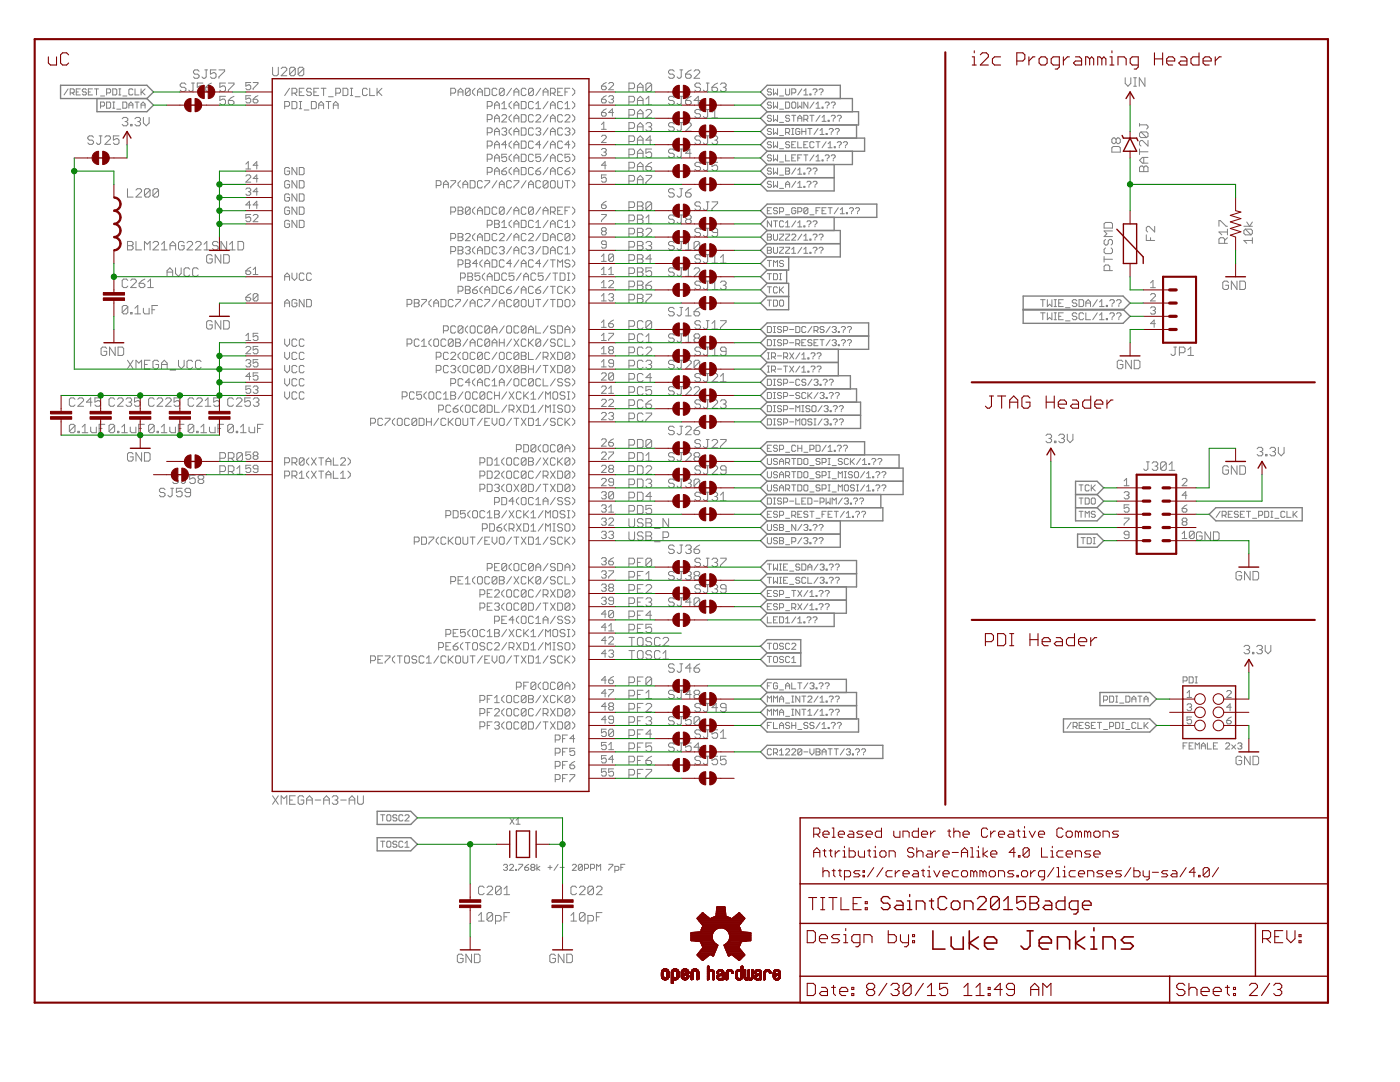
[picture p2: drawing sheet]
<svg xmlns="http://www.w3.org/2000/svg" width="279mm" height="216mm" viewBox="0 0 279 216" stroke-linecap="round" stroke-linejoin="round" font-family="sans-serif">
<g fill="none" stroke="#808080" stroke-width=".2">
<path d="M13.6 17.7l-.8 1.2M14 18.5h.6l.2-.1v-.5l-.2-.2h-.6v1.2M14.4 18.5l.4 .4M15.2 18.4h.4M16 17.7h-.8v1.2h.8M17.2 17.9l-.2-.2h-.4l-.2 .2 .2 .5h.4l.2 .1-.2 .4h-.4l-.2-.1M17.6 18.4h.4M18.5 17.7h-.9v1.2h.9M18.9 17.7h.8M19.3 17.7v1.2M20.1 19.2h.8M21.3 18.5h.6l.2-.1v-.5l-.2-.2h-.6v1.2"/>
<path d="M22.5 17.7h.6l.2 .2v.9l-.2 .1h-.6zM23.7 17.7h.4M23.7 18.9h.4M23.9 17.7v1.2M24.5 19.2h.8M26.5 17.9l-.2-.2h-.4l-.2 .2v.9l.2 .1h.4l.2-.1M26.9 17.7v1.2h.8M28.2 17.7v1.2M28.3 18.4l.7 .5M29 17.7l-.8 .8M37.1 16.8l-.3-.2h-.5l-.3 .2v.3l.3 .3h.5l.3 .3v.3l-.3 .3h-.5l-.3-.3M38.2 16.6h.6"/>
<path d="M38.5 16.6v1.4l-.3 .3h-.2l-.3-.3M39.7 14.2l-.2-.3h-.6l-.3 .3v.3l.3 .3h.6l.2 .3v.2l-.2 .3h-.6l-.3-.3M40.5 16.6h-1.1v.8l.5-.3h.3l.3 .3v.6l-.3 .3h-.6l-.2-.3M40.9 13.9h.5M41.1 17.4h.8l.3 .3v.3l-.3 .3h-.6l-.2-.3zM41.1 13.9v1.4l-.2 .3h-.3l-.3-.3M42.2 16.6l-.6 .2-.5 .6M43.1 13.9h-1.1v.9l.6-.3h.2l.3 .3v.5l-.3 .3h-.5l-.3-.3M43.7 13.9h1.1v.3l-1.1 1.1v.3M45 16.6h-1.1v.8l.5-.3h.3l.3 .3v.6l-.3 .3h-.5l-.3-.3M45 19.2h-1.1v.8l.8-.2 .3 .2v.6l-.3 .3h-.5l-.3-.3M45.6 16.6h1.1v.2l-1.1 1.2v.3"/>
<path d="M46.7 19.2l-.6 .3-.5 .5M50 16.5h-.9v.7l.5-.3h.2l.2 .3v.5l-.2 .2h-.5l-.2-.2M50 19.1h-.9v.7l.7-.2 .2 .2v.5l-.2 .2h-.5l-.2-.2M50.5 16.5h1v.2l-1 1v.2M50.5 19.8h.7l.3 .3v.2l-.3 .2h-.4l-.3-.2zM51.5 19.1l-.5 .2-.5 .5M54.4 13.4v1.4l.3 .3h.5l.3-.3v-1.4M56.1 13.7l.3-.3h.6l.2 .3v.3l-1.1 1.1h1.1M57.8 17.6l-1 1.5M58.3 18.6h.7l.2-.2v-.5l-.2-.3h-.7v1.5M58.8 18.6l.4 .5M58.9 13.7l-.2-.3h-.6l-.3 .3v1.1"/>
<path d="M58.9 13.7v1.1l-.2 .3h-.6l-.3-.3M58.9 13.7l-1.1 1.1M59.7 18.4h.5M60.6 13.7l-.3-.3h-.5l-.3 .3v1.1M60.6 13.7v1.1l-.3 .3h-.5l-.3-.3M60.6 13.7l-1.1 1.1M60.7 17.6h-1v1.5h1M62.1 17.9l-.2-.3h-.5l-.2 .3v.2l.2 .3h.5l.2 .2v.2l-.2 .3h-.5l-.2-.3M62.6 18.4h.5M63.6 17.6h-1v1.5h1M64.1 17.6h1M64.6 17.6v1.5"/>
<path d="M65.6 19.3h.9M67 18.6h.7l.3-.2v-.5l-.3-.3h-.7v1.5M68.5 17.6h.7l.2 .3v.9l-.2 .3h-.7zM69.9 17.6h.5M69.9 19.1h.5M70.1 17.6v1.5M70.9 19.3h1M73.3 17.9l-.2-.3h-.5l-.3 .3v.9l.3 .3h.5l.2-.3M73.8 17.6v1.5h1M75.2 17.6v1.5M75.5 18.4l.7 .7M76.2 17.6l-1 1"/>
<path d="M90 18.6h.7l.2-.2v-.5l-.2-.3h-.7v1.5M91.4 19.1v-1l.5-.5 .5 .5v1M91.4 18.4h1M93.8 17.9l-.2-.3h-.5l-.2 .3v.9M93.8 17.9v.9l-.2 .3h-.5l-.2-.3M93.8 17.9l-.9 .9M94.8 17.6l-.5 .5v.5l.5 .5M95.3 18.4h1M95.3 19.1v-1l.5-.5 .5 .5v1M96.8 17.6h.7l.2 .3v.9l-.2 .3h-.7zM99.2 17.9l-.3-.3h-.5l-.2 .3v.9l.2 .3h.5l.3-.3M100.6 17.9l-.2-.3h-.5l-.2 .3v.9"/>
<path d="M100.6 17.9v.9l-.2 .3h-.5l-.2-.3M100.6 17.9l-.9 .9M102.1 17.6l-1 1.5M102.6 19.1v-1l.5-.5 .4 .5v1M102.6 18.4h.9M105 17.9l-.2-.3h-.5l-.3 .3v.9l.3 .3h.5l.2-.3M106.4 17.9l-.2-.3h-.5l-.2 .3v.9M106.4 17.9v.9l-.2 .3h-.5l-.2-.3M106.4 17.9l-.9 .9M107.9 17.6l-1 1.5M108.4 18.4h1M108.4 19.1v-1l.5-.5 .5 .5v1"/>
<path d="M109.9 18.6h.7l.2-.2v-.5l-.2-.3h-.7v1.5M110.3 18.6l.5 .5M111.3 18.4h.5M112.3 17.6h-1v1.5h1M112.8 18.4h.4M113.7 17.6h-.9v1.5M114.2 17.6l.5 .5v.5l-.5 .5M120 17.2h.8l.2 .2v.3l-.2 .2h-.5l-.3-.2zM120 19.8h.8l.2 .3v.2l-.2 .2h-.5l-.3-.2zM121 16.5l-.5 .2-.5 .5M121 19.1l-.5 .2-.5 .5M121.5 16.7l.2-.2h.5l.2 .2v.2l-.9 1h.9"/>
<path d="M121.5 19.3l.2-.2h.5l.2 .2v.3l-.2 .2M122 19.8h.2M122.2 19.8l.2 .3v.2l-.2 .2h-.5l-.2-.2M125.5 17.7h.9l.2-.3v-.6l-.2-.2h-.9v1.7M127.2 18.3v-1.2l.6-.5 .5 .5v1.2M127.2 17.4h1.1M128.9 19.8l.6-.6v1.7M130 16.8l-1.1 1.2M130 16.8l-.2-.2h-.6l-.3 .2v1.2M130 16.8v1.2l-.2 .3h-.6l-.3-.3M134.6 14.2l-.3-.3h-.6l-.3 .3v.3l.3 .3h.6l.3 .3v.2l-.3 .3h-.6l-.3-.3M134.6 19.5l-.3-.3h-.6l-.3 .3v.3l.3 .2h.6l.3 .3v.3l-.3 .3h-.6l-.3-.3"/>
<path d="M135.7 13.9h.5M135.7 19.2h.5M136 13.9v1.4l-.3 .3h-.3l-.3-.3M136 19.2v1.4l-.3 .3h-.3l-.3-.3M136.8 14.8h.9l.2 .3v.2l-.2 .3h-.6l-.3-.3zM137.9 19.2l-.5 .3-.6 .5M137.9 13.9l-.5 .3-.6 .6M138.5 14.2l.3-.3h.6l.2 .3v.3l-1.1 1.1h1.1M139.8 16.8l-.3-.2h-.5l-.3 .2v.3l.3 .3h.5l.3 .3v.3l-.3 .3h-.5l-.3-.3M140.9 16.6h.6M141.2 16.6v1.4l-.3 .3h-.2l-.3-.3M142.1 17.4h.8l.3 .3v.3l-.3 .3h-.5l-.3-.3z"/>
<path d="M143.2 16.6l-.6 .2-.5 .6M143.8 16.8l.3-.2h.5l.3 .2v.3l-.3 .3M144.3 17.4h.3M144.6 17.4l.3 .3v.3l-.3 .3h-.5l-.3-.3M154 17.9l-.2-.2h-.4l-.3 .2 .3 .5h.4l.2 .1-.2 .4h-.4l-.3-.1M154.4 17.7v1.2l.4-.4 .4 .4v-1.2M155.6 19.2h.8M156.8 17.7v1.1l.2 .1h.4l.2-.1v-1.1M158 18.5h.6l.2-.1v-.5l-.2-.2h-.6v1.2M160 17.7l-.8 1.2M160.4 18.1l.4-.4v1.2M160.4 18.9h.8"/>
<path d="M161.6 18.8h.2v.1h-.2zM162.2 17.9l.3-.2h.4l.1 .2v.2l-.4 .4M162.6 18.8v.1M163.4 17.9l.3-.2h.4l.2 .2v.2l-.4 .4M163.9 18.8v.1M224.6 15.5v1.1l.5 .6 .6-.6v-1.1M226.3 17.2h.5M226.3 15.5h.5M226.5 15.5v1.7M228.5 15.5v1.7l-1.1-1.7v1.7M18.7 27.4l-.3-.3h-.6l-.3 .3v.3l.3 .3h.6l.3 .2v.3l-.3 .3h-.6l-.3-.3M19.8 27.1h.6"/>
<path d="M20.1 21.2h.6l.2-.2v-.4l-.2-.2h-.6v1.2M20.1 27.1v1.4l-.3 .3h-.3l-.3-.3M20.9 27.4l.3-.3h.6l.3 .3v.3l-1.2 1.1h1.2M21.3 20.4h.6l.2 .2v.8l-.2 .2h-.6zM22.5 20.4h.4M22.5 21.6h.4M22.7 20.4v1.2M23.3 21.8h.8M23.7 27.1h-1.1v.9l.6-.3h.3l.2 .3v.5l-.2 .3h-.6l-.3-.3M24.4 23.7l.3-.3h.5l.3 .3v.3l-.3 .3M24.5 20.4h.6l.2 .2v.8l-.2 .2h-.6zM25 24.3h.2"/>
<path d="M25.2 24.3l.3 .3v.2l-.3 .3h-.5l-.3-.3M25.4 37.7v1.6h1.2M25.7 21.6v-.8l.4-.4 .4 .4v.8M25.7 21h.8M26.1 24.8h.3v.3h-.3zM26.9 23.7l.3-.3h.6l.2 .3v.3l-.2 .3M26.9 20.4h.8M27.1 37.9l.3-.2h.6l.3 .2v.3l-1.2 1.1h1.2M27.3 20.4v1.2M27.5 24.3h.3M27.8 24.3l.2 .3v.2l-.2 .3h-.6l-.3-.3M28.2 21h.8"/>
<path d="M28.2 21.6v-.8l.4-.4 .4 .4v.8M28.6 23.4v1.2l.6 .5 .6-.5v-1.2M30 37.9l-.3-.2h-.6l-.3 .2v1.2M30 37.9v1.2l-.3 .2h-.6l-.3-.2M30 37.9l-1.2 1.2M31.6 37.9v1.2l-.2 .2h-.6l-.3-.2M31.6 37.9l-.2-.2h-.6l-.3 .2v1.2M31.6 37.9l-1.1 1.2M45.6 20h.8l.3 .3v.3l-.3 .3h-.6l-.2-.3zM49.1 37.8l.2-.3h.5l.2 .3v.2l-.2 .2M49.1 35.1l.2-.2h.5l.2 .2v.3l-.9 .9h.9M49.1 32.7l.5-.4v1.4"/>
<path d="M49.1 33.7h.9M49.6 38.2h.2M49.8 38.2l.2 .3v.2l-.2 .3h-.5l-.2-.3M51.5 33h-1l.7-.7v1.4M51.5 35.6h-1l.7-.7v1.4M51.5 38.2h-1l.7-.7v1.5M56.8 21.2h.8l.2-.2v-.5l-.2-.2h-.8v1.4M57.8 33.7l-.2-.3h-.5l-.3 .3v.9l.3 .3h.5l.2-.3v-.5h-.5M57.8 36.3l-.2-.3h-.5l-.3 .3v1l.3 .2h.5l.2-.2v-.5h-.5M57.8 38.9l-.2-.2h-.5l-.3 .2v1l.3 .2h.5l.2-.2v-.5h-.5M58.3 20.3h.7l.2 .2v1l-.2 .2h-.7zM59.2 33.4v1.5l-.9-1.5v1.5"/>
<path d="M59.2 36v1.5l-.9-1.5v1.5M59.2 38.7v1.4l-.9-1.4v1.4M59.7 33.4h.8l.2 .3v.9l-.2 .3h-.8zM59.7 36h.8l.2 .3v1l-.2 .2h-.8zM59.7 38.7h.8l.2 .2v1l-.2 .2h-.8zM59.7 20.3h.5M59.7 21.7h.5M60 20.3v1.4M60.7 21.9h1M62.1 20.3h.8l.2 .2v1l-.2 .2h-.8zM63.6 21.7v-1l.5-.4 .5 .4v1M63.6 21h1"/>
<path d="M65.1 20.3h.9M65.6 20.3v1.4M66.5 21h1M66.5 21.7v-1l.5-.4 .5 .4v1M87.1 37h.7l.2-.2v-.5l-.2-.3h-.7v1.5M88.5 36.8h1M88.5 37.5v-1l.5-.5 .5 .5v1M90 36h.9v.3l-.9 1v.2M91.9 36l-.5 .5v.5l.5 .5M92.4 36.8h.9M92.4 37.5v-1l.5-.5 .4 .5v1M93.8 36h.8l.2 .3v1l-.2 .2h-.8z"/>
<path d="M96.3 36.3l-.3-.3h-.5l-.2 .3v1l.2 .2h.5l.3-.2M96.8 36h.9v.3l-.9 1v.2M97.2 34.4h.8l.2-.3v-.4l-.2-.3h-.8v1.5M97.2 21.2h.8l.2-.2v-.5l-.2-.2h-.8v1.4M97.2 29.1h.8l.2-.2v-.5l-.2-.2h-.8v1.4M97.2 23.9h.8l.2-.3v-.5l-.2-.2h-.8v1.4M97.2 26.5h.8l.2-.3v-.4l-.2-.3h-.8v1.5M97.2 31.7h.8l.2-.2v-.5l-.2-.2h-.8v1.4M98.7 34.1h1M98.7 21h1M98.7 21.7v-1l.5-.4 .5 .4v1M98.7 24.3v-.9l.5-.5 .5 .5v.9"/>
<path d="M98.7 27v-1l.5-.5 .5 .5v1M98.7 29.6v-1l.5-.4 .5 .4v1M98.7 32.2v-.9l.5-.5 .5 .5v.9M98.7 34.9v-1l.5-.5 .5 .5v1M98.7 23.6h1M98.7 26.2h1M98.7 28.9h1M98.7 31.5h1M99.2 36l-1 1.5M99.7 36.8h.9M99.7 37.5v-1l.4-.5 .5 .5v1M100.1 34.1h.8l.2 .3v.2l-.2 .3h-.5l-.3-.3z"/>
<path d="M100.1 21.7h1M100.1 23.1l.3-.2h.5l.2 .2v.3l-1 .9h1M100.1 20.7l.5-.4v1.4M100.1 25.8l.3-.3h.5l.2 .3v.2l-.2 .2M100.6 26.2h.3M100.9 26.2l.2 .3v.2l-.2 .3h-.5l-.3-.3M101.1 33.4l-.5 .3-.5 .4M101.1 30.8h-1v.7l.5-.2h.3l.2 .2v.5l-.2 .2h-.5l-.3-.2M101.1 28.9h-1l.8-.7v1.4M102.1 36.3l-.3-.3h-.4l-.3 .3v1l.3 .2h.4l.3-.2M102.1 33.4l-.5 .5v.5l.5 .5M102.1 28.2l-.5 .4v.5l.5 .5"/>
<path d="M102.1 20.3l-.5 .4v.5l.5 .5M102.1 22.9l-.5 .5v.5l.5 .4M102.1 25.5l-.5 .5v.5l.5 .5M102.1 30.8l-.5 .5v.4l.5 .5M102.6 36h.9v.3l-.9 1v.2M102.6 34.1h.9M102.6 21.7v-1l.5-.4 .4 .4v1M102.6 24.3v-.9l.5-.5 .4 .5v.9M102.6 27v-1l.5-.5 .4 .5v1M102.6 29.6v-1l.5-.4 .4 .4v1M102.6 32.2v-.9l.5-.5 .4 .5v.9M102.6 34.9v-1l.5-.5 .4 .5v1"/>
<path d="M102.6 21h.9M102.6 23.6h.9M102.6 26.2h.9M102.6 28.9h.9M102.6 31.5h.9M104 33.4h.8l.2 .3v.9l-.2 .3h-.8zM104 20.3h.8l.2 .2v1l-.2 .2h-.8zM104 22.9h.8l.2 .2v1l-.2 .2h-.8zM104 25.5h.8l.2 .3v.9l-.2 .3h-.8zM104 28.2h.8l.2 .2v1l-.2 .2h-.8zM104 30.8h.8l.2 .2v1l-.2 .2h-.8zM105 36l-1 1.5"/>
<path d="M105.5 36.8h.9M105.5 37.5v-1l.5-.5 .4 .5v1M106.4 33.7l-.2-.3h-.5l-.2 .3v.9l.2 .3h.5l.2-.3M106.4 23.1l-.2-.2h-.5l-.2 .2v1l.2 .2h.5l.2-.2M106.4 25.8l-.2-.3h-.5l-.2 .3v.9l.2 .3h.5l.2-.3M106.4 20.5l-.2-.2h-.5l-.2 .2v1l.2 .2h.5l.2-.2M106.4 28.4l-.2-.2h-.5l-.2 .2v1l.2 .2h.5l.2-.2M106.4 31l-.2-.2h-.5l-.2 .2v1l.2 .2h.5l.2-.2M106.9 34.1h.8l.2 .3v.2l-.2 .3h-.5l-.3-.3zM106.9 21.7h1M106.9 20.7l.5-.4v1.4M106.9 23.1l.3-.2h.5l.2 .2v.3l-1 .9h1"/>
<path d="M106.9 25.8l.3-.3h.5l.2 .3v.2l-.2 .2M107.4 26.2h.3M107.7 26.2l.2 .3v.2l-.2 .3h-.5l-.3-.3M107.9 36.3l-.2-.3h-.5l-.3 .3v1l.3 .2h.5l.2-.2M107.9 30.8h-1v.7l.5-.2h.3l.2 .2v.5l-.2 .2h-.5l-.3-.2M107.9 28.9h-1l.8-.7v1.4M107.9 33.4l-.5 .3-.5 .4M109.4 36.3l-.3-.3h-.5l-.2 .3v1M109.4 36.3v1l-.3 .2h-.5l-.2-.2M109.4 20.3l-1 1.4M109.4 22.9l-1 1.4M109.4 25.5l-1 1.5"/>
<path d="M109.4 28.2l-1 1.4M109.4 30.8l-1 1.4M109.4 33.4l-1 1.5M109.4 36.3l-1 1M109.9 34.1h.9M109.9 21h.9M109.9 21.7v-1l.4-.4 .5 .4v1M109.9 24.3v-.9l.4-.5 .5 .5v.9M109.9 27v-1l.4-.5 .5 .5v1M109.9 29.6v-1l.4-.4 .5 .4v1M109.9 32.2v-.9l.4-.5 .5 .5v.9M109.9 34.9v-1l.4-.5 .5 .5v1"/>
<path d="M109.9 23.6h.9M109.9 26.2h.9M109.9 28.9h.9M109.9 31.5h.9M110.1 36h.5l.2 .3v1l-.2 .2h-.5l-.2-.2v-1zM111.3 36v1.3l.2 .2h.5l.3-.2v-1.3M112.3 33.7l-.3-.3h-.5l-.2 .3v.9l.2 .3h.5l.3-.3M112.3 20.5l-.3-.2h-.5l-.2 .2v1l.2 .2h.5l.3-.2M112.3 23.1l-.3-.2h-.5l-.2 .2v1l.2 .2h.5l.3-.2M112.3 25.8l-.3-.3h-.5l-.2 .3v.9l.2 .3h.5l.3-.3M112.3 28.4l-.3-.2h-.5l-.2 .2v1l.2 .2h.5l.3-.2M112.3 31l-.3-.2h-.5l-.2 .2v1l.2 .2h.5l.3-.2"/>
<path d="M112.8 36h.9M112.8 34.1h.7l.2 .3v.2l-.2 .3h-.5l-.2-.3zM112.8 21.7h.9M112.8 23.1l.2-.2h.5l.2 .2v.3l-.9 .9h.9M112.8 25.8l.2-.3h.5l.2 .3v.2l-.2 .2M112.8 20.7l.4-.4v1.4M113.2 36v1.5M113.2 26.2h.3M113.5 26.2l.2 .3v.2l-.2 .3h-.5l-.2-.3M113.7 30.8h-.9v.7l.4-.2h.3l.2 .2v.5l-.2 .2h-.5l-.2-.2M113.7 28.9h-.9l.7-.7v1.4M113.7 33.4l-.5 .3-.4 .4"/>
<path d="M114.2 20.3l.5 .4v.5l-.5 .5M114.2 22.9l.5 .5v.5l-.5 .4M114.2 25.5l.5 .5v.5l-.5 .5M114.2 28.2l.5 .4v.5l-.5 .5M114.2 30.8l.5 .5v.4l-.5 .5M114.2 33.4l.5 .5v.5l-.5 .5M114.2 36l.5 .5v.5l-.5 .5M120 22.5h.8l.2 .2v.2l-.2 .3h-.5l-.3-.3zM120 27.2l.3-.2h.5l.2 .2v.3l-1 .9h1M120 29.9l.3-.3h.5l.2 .3v.2l-.2 .3M120 24.8l.5-.4v1.4M120 25.8h1"/>
<path d="M120.5 30.4h.3M120.8 30.4l.2 .2v.2l-.2 .3h-.5l-.3-.3M121 33h-1l.8-.7v1.4M121 34.9h-1v.7l.5-.2h.3l.2 .2v.5l-.2 .2h-.5l-.3-.2M121 21.7l-1 .8M122.4 22.5h-.9l.7-.8v1.5M125.5 33.5h.9l.2-.3v-.5l-.2-.3h-.9v1.7M125.5 36.1h.9l.2-.2v-.6l-.2-.3h-.9v1.7M125.5 28.2h.9l.2-.2v-.6l-.2-.3h-.9v1.7M125.5 23h.9l.2-.3v-.6l-.2-.3h-.9v1.7M125.5 25.6h.9l.2-.3v-.5l-.2-.3h-.9v1.7M125.5 30.9h.9l.2-.3v-.6l-.2-.3h-.9v1.7"/>
<path d="M125.5 20.3h.9l.2-.3v-.5l-.2-.3h-.9v1.7M127.2 26.2v-1.2l.6-.5 .5 .5v1.2M127.2 23.5v-1.1l.6-.6 .5 .6v1.1M127.2 28h1.1M127.2 22.7h1.1M127.2 25.3h1.1M127.2 30.6h1.1M127.2 33.2h1.1M127.2 20h1.1M127.2 20.9v-1.1l.6-.6 .5 .6v1.1M127.2 28.8v-1.1l.6-.6 .5 .6v1.1M127.2 31.4v-1.1l.6-.6 .5 .6v1.1"/>
<path d="M127.2 34.1v-1.2l.6-.5 .5 .5v1.2M127.2 36.7v-1.1l.6-.6 .5 .6v1.1M127.2 35.9h1.1M128.9 24.8l.3-.3h.6l.2 .3v.2l-.2 .3M128.9 22.1l.3-.3h.6l.2 .3v.3l-1.1 1.1h1.1M128.9 33.2h.9l.2 .3v.3l-.2 .3h-.6l-.3-.3zM128.9 20.9h1.1M128.9 35h1.1v.3l-1.1 1.1v.3M129.5 25.3h.3M129.8 25.3l.2 .3v.3l-.2 .3h-.6l-.3-.3M130 29.7h-1.1v.9l.9-.3 .2 .3v.6l-.2 .2h-.6l-.3-.2M130 28h-1.1l.9-.9v1.7"/>
<path d="M130 32.4l-.5 .3-.6 .5M134.6 30l-.3-.3h-.6l-.3 .3v.3l.3 .3h.6l.3 .3v.3l-.3 .2h-.6l-.3-.2M134.6 37.9l-.3-.2h-.6l-.3 .2v.3l.3 .3h.6l.3 .3v.3l-.3 .2h-.6l-.3-.2M134.6 24.8l-.3-.3h-.6l-.3 .3v.2l.3 .3h.6l.3 .3v.3l-.3 .3h-.6l-.3-.3M135.7 37.7h.5M135.7 24.5h.5M135.7 29.7h.5M136 29.7v1.5l-.3 .2h-.3l-.3-.2M136 37.7v1.4l-.3 .2h-.3l-.3-.2M136 24.5v1.4l-.3 .3h-.3l-.3-.3M136.8 24.8l.3-.3h.6l.2 .3v.2l-1.1 1.2h1.1M136.8 38.5h.9l.2 .3v.3l-.2 .2h-.6l-.3-.2z"/>
<path d="M136.8 20h.9l.2 .3v.3l-.2 .3h-.6l-.3-.3zM137.9 30.6h-1.1l.9-.9v1.7M137.9 37.7l-.5 .2-.6 .6M139.6 20h-1.1l.9-.8v1.7M139.8 27.4l-.3-.3h-.5l-.3 .3v.3l.3 .3h.5l.3 .2v.3l-.3 .3h-.5l-.3-.3M139.8 22.1l-.3-.3h-.5l-.3 .3v.3l.3 .3h.5l.3 .3v.2l-.3 .3h-.5l-.3-.3M139.8 32.7l-.3-.3h-.5l-.3 .3v.2l.3 .3h.5l.3 .3v.3l-.3 .3h-.5l-.3-.3M140.9 27.1h.6M140.9 21.8h.6M140.9 32.4h.6M141.2 27.1v1.4l-.3 .3h-.2l-.3-.3M141.2 21.8v1.4l-.3 .3h-.2l-.3-.3"/>
<path d="M141.2 32.4v1.4l-.3 .3h-.2l-.3-.3M142.1 27.4l.3-.3h.5l.3 .3v.3l-.3 .3M142.1 22.4l.5-.6v1.7M142.1 23.5h1.1M142.6 28h.3M142.9 28l.3 .2v.3l-.3 .3h-.5l-.3-.3M143.2 32.4h-1.1v.8l.5-.3h.3l.3 .3v.6l-.3 .3h-.5l-.3-.3M154 36.4l-.2-.2h-.4l-.3 .2 .3 .4h.4l.2 .2-.2 .4h-.4l-.3-.2M154 33.7l-.2-.2h-.4l-.3 .2 .3 .4h.4l.2 .3-.2 .4h-.4l-.3-.3M154 31.1l-.2-.2h-.4l-.3 .4 .3 .2h.4l.2 .4-.2 .2h-.4l-.3-.2M154 20.6l-.2-.2h-.4l-.3 .4 .3 .2h.4l.2 .4-.2 .2h-.4l-.3-.2M154 23.2l-.2-.2h-.4l-.3 .2 .3 .4h.4l.2 .2-.2 .4h-.4l-.3-.2"/>
<path d="M154 25.8l-.2-.2h-.4l-.3 .4 .3 .2h.4l.2 .4-.2 .2h-.4l-.3-.2M154 28.5l-.2-.2h-.4l-.3 .2 .3 .4h.4l.2 .2-.2 .4h-.4l-.3-.2M154.4 36.2v1.2l.4-.4 .4 .4v-1.2M154.4 33.5v1.3l.4-.4 .4 .4v-1.3M154.4 30.9v1.2l.4-.4 .4 .4v-1.2M154.4 20.4v1.2l.4-.4 .4 .4v-1.2M154.4 23v1.2l.4-.4 .4 .4v-1.2M154.4 25.6v1.2l.4-.4 .4 .4v-1.2M154.4 28.3v1.2l.4-.4 .4 .4v-1.2M155.6 34.9h.8M155.6 24.4h.8M155.6 21.8h.8"/>
<path d="M155.6 27.1h.8M155.6 29.7h.8M155.6 32.3h.8M155.6 37.6h.8M156.8 36.8h.8M156.8 34.1h.6M156.8 33.5h.6l.2 .2-.2 .4 .2 .4-.2 .3h-.6zM156.8 20.4h.6l.2 .2v.8l-.2 .2h-.6zM156.8 26.4h.6l.2-.2v-.4l-.2-.2h-.6v1.2M156.8 30.9v1.2h.8M156.8 37.4v-.8l.4-.4 .4 .4v.8M157.2 26.4l.4 .4"/>
<path d="M157.6 23.2l-.2-.2h-.4l-.2 .2 .2 .4h.4l.2 .2-.2 .4h-.4l-.2-.2M157.6 28.5l-.2-.2h-.4l-.2 .2 .2 .4h.4l.2 .2-.2 .4h-.4l-.2-.2M158 28.9h.4M158 31.5h.4M158 25.6h.4M158 26.8h.4M158 23h.8M158.2 20.4h.4l.2 .2v.8l-.2 .2h-.4l-.2-.2v-.8zM158.2 25.6v1.2M158.4 23v1.2M158.8 28.3h-.8v1.2h.8M158.8 30.9h-.8v1.2h.8"/>
<path d="M158.8 33.5l-.8 1.3M158.8 36.2l-.8 1.2M159.2 23.6h.8M159.2 31.5h.4M159.2 20.4v1.2l.4-.4 .4 .4v-1.2M159.2 24.2v-.8l.4-.4 .4 .4v.8M159.2 28.3v1.2h.8M159.2 34l.4-.5v1.3M159.2 36.6l.4-.4v1.2M159.2 34.8h.8M159.2 37.4h.8M159.6 25.8l-.2-.2h-.4l-.2 .2v.8l.2 .2h.4l.2-.2v-.4h-.4"/>
<path d="M160 26.2h.8M160 30.9h-.8v1.2M160 25.6v1.2M160.4 28.9h.4M160.4 23.8h.6l.2-.2v-.4l-.2-.2h-.6v1.2M160.4 30.9h.8M160.4 34.5h.2v.3h-.2zM160.4 37.2h.2v.2h-.2zM160.8 25.6v1.2M160.8 30.9v1.2M160.8 23.8l.4 .4M161 36.4l.2-.2h.4l.2 .2v.2l-.4 .4"/>
<path d="M161 33.7l.2-.2h.4l.2 .2v.3l-.4 .4M161.2 20.4v1.2l-.8-1.2v1.2M161.2 28.3h-.8v1.2h.8M161.2 25.6h.8M161.4 34.5v.3M161.4 37.2v.2M161.6 25.6v1.2M161.6 23h.9M162 23v1.2M162.2 33.7l.3-.2h.4l.1 .2v.3l-.4 .4M162.2 36.4l.3-.2h.4l.1 .2v.2l-.4 .4M162.5 28.5l-.3-.2h-.4l-.2 .2v.8l.2 .2h.4l.3-.2"/>
<path d="M162.5 20.4l-.9 1.2M162.5 30.9l-.9 1.2M162.6 34.5v.3M162.6 37.2v.2M162.9 21.6h.8M162.9 20.8l.4-.4v1.2M162.9 31.3l.4-.4v1.2M162.9 28.3h.8M162.9 32.1h.8M163.3 28.3v1.2M163.3 25.6l-.8 1.2M163.7 23l-.8 1.2"/>
<path d="M163.7 26l.4-.4v1.2M163.7 26.8h.8M164.1 21.4h.2v.2h-.2zM164.1 31.9h.2v.2h-.2zM164.1 23.4l.4-.4v1.2M164.1 24.2h.8M164.7 31.1l.2-.2h.4l.2 .2v.2l-.4 .4M164.7 20.6l.2-.2h.4l.2 .2v.2l-.4 .4M164.9 26.6h.2v.2h-.2zM164.9 28.3l-.8 1.2M165.1 21.4v.2M165.1 31.9v.2"/>
<path d="M165.3 28.7l.4-.4v1.2M165.3 24h.2v.2h-.2zM165.3 29.5h.8M165.5 25.8l.2-.2h.4l.2 .2v.2l-.4 .4M165.9 23.2l.2-.2h.4l.2 .2v.2l-.4 .4M165.9 20.6l.2-.2h.4l.2 .2v.2l-.4 .4M165.9 31.1l.2-.2h.4l.2 .2v.2l-.4 .4M165.9 26.6v.2M166.3 21.4v.2M166.3 24v.2M166.3 31.9v.2M166.5 29.3h.2v.2h-.2z"/>
<path d="M166.7 25.8l.2-.2h.4l.2 .2v.2l-.4 .4M167.1 28.5l.2-.2h.4l.2 .2v.2l-.4 .4M167.1 23.2l.2-.2h.4l.2 .2v.2l-.4 .4M167.1 26.6v.2M167.5 24v.2M167.5 29.3v.2M168.3 28.5l.2-.2h.4l.2 .2v.2l-.4 .4M168.7 29.3v.2M221.9 29.5l.3-.3h1.1l.3 .3v.9h-1.7zM222.7 27.8l-.3-.3h-.2l-.3 .3v.6l.3 .3h.2l.3-.3M222.7 27.8l.3-.3h.3l.3 .3v.6l-.3 .3h-.3l-.3-.3M222.7 27.8v.6"/>
<path d="M227.4 33.4l.3-.3h.3l.3 .3 .2-.3h.3l.3 .3v.8h-1.7zM227.4 24.6v.6M227.4 29.7v1.1M227.4 24.9h1.4l.3 .3v.3l-.3 .3M227.4 30.3h1.7M227.7 26.3l-.3 .3v.6l.3 .3h1.1M227.7 26.3h1.1l.3 .3v.6l-.3 .3M227.7 26.3l1.1 1.2M228.3 31.4v1.2M228.3 33.4v.8M229.1 28v1.1l-1.1-1.1h-.3l-.3 .3v.6l.3 .2M229.1 31.4h-1.1l-.6 .6 .6 .6h1.1"/>
<path d="M25.4 48.2h.9l.3 .3v.2l-.3 .3 .3 .3v.3l-.3 .3h-.9zM25.4 49h.9M25.5 56l-.3-.3h-.5l-.3 .3v1.1l.3 .3h.5l.3-.3M26.1 56l.3-.3h.5l.3 .3v.2l-1.1 1.2h1.1M27.1 48.2v1.7h1.2M27.8 56.5h.8l.3 .3v.3l-.3 .3h-.5l-.3-.3zM28.8 49.9v-1.7l.6 .5 .6-.5v1.7M28.9 55.7l-.6 .3-.5 .5M29.5 57.4h1.1M29.5 56.2l.5-.5v1.7M30.5 48.5l.3-.3h.6l.2 .3v.2l-1.1 1.2h1.1M32.2 49.9h1.2"/>
<path d="M32.2 48.7l.6-.5v1.7M33.3 54.3h1.2M33.3 55.1v-1.1l.6-.6 .6 .6v1.1M33.9 49h1.2M33.9 49.9v-1.2l.6-.5 .6 .5v1.2M35 53.4v1.2l.6 .5 .6-.5v-1.2M36.7 48.5l-.2-.3h-.6l-.3 .3v1.1l.3 .3h.6l.2-.3v-.6h-.5M37.3 48.5l.3-.3h.6l.2 .3v.2l-1.1 1.2h1.1M37.9 53.7l-.3-.3h-.6l-.3 .3v1.2l.3 .2h.6l.3-.2M39 48.5l.3-.3h.6l.2 .3v.2l-1.1 1.2h1.1M39.6 53.7l-.3-.3h-.6l-.3 .3v1.2l.3 .2h.6l.3-.2M40.7 49.9h1.1"/>
<path d="M40.7 48.7l.6-.5v1.7M42.4 51.1l-.3-.3h-.6l-.3 .3v1.1l.3 .3h.6l.3-.3v-.5h-.6M43.5 48.5l-.2-.3h-.6l-.3 .3v.2l.3 .3h.6l.2 .3v.3l-.2 .3h-.6l-.3-.3M44.1 50.8v1.7l-1.2-1.7v1.7M44.6 50.8h.9l.3 .3v1.1l-.3 .3h-.9zM45.2 48.2v1.7l-1.1-1.7v1.7M45.8 48.7l.6-.5v1.7M45.8 49.9h1.1M47.5 48.2h.8l.3 .3v1.1l-.3 .3h-.8zM49.1 54.1h.7l.2 .2v.2l-.2 .3h-.5l-.2-.3zM49.1 59.3h.7l.2 .3v.2l-.2 .2h-.5l-.2-.2zM50 42.8h-.9v.7l.5-.2h.2l.2 .2v.5l-.2 .2h-.5l-.2-.2"/>
<path d="M50 40.9h-.9l.7-.7v1.4M50 53.3l-.9 .8M50 58.6l-.9 .7M50.5 43l.3-.2h.4l.3 .2v.3l-1 .9h1M50.5 54.8h1M50.5 53.8l.5-.5v1.5M51.5 58.8v1l-.3 .2h-.4l-.3-.2M51.5 58.8l-.3-.2h-.4l-.3 .2v1M51.5 40.9h-1l.7-.7v1.4M51.5 58.8l-1 1M56.8 55.9v-.9l.5-.5 .5 .5v.9M56.8 55.2h1"/>
<path d="M57.8 44.2l-.2-.2h-.5l-.3 .2v1l.3 .2h.5l.2-.2v-.5h-.5M57.8 41.6l-.2-.3h-.5l-.3 .3v.9l.3 .3h.5l.2-.3v-.5h-.5M58.3 54.5v1l.5 .4 .4-.4v-1M59.2 41.3v1.5l-.9-1.5v1.5M59.2 44v1.4l-.9-1.4v1.4M59.7 44h.8l.2 .2v1l-.2 .2h-.8zM59.7 41.3h.8l.2 .3v.9l-.2 .3h-.8zM60.7 54.7l-.2-.2h-.5l-.3 .2v1l.3 .2h.5l.2-.2M60.7 59.8v1.4l-1-1.4v1.4M61.2 59.8h.7l.2 .2v1l-.2 .2h-.7zM62.1 54.7l-.2-.2h-.5l-.2 .2v1l.2 .2h.5l.2-.2M82.7 59.8h.7l.3 .2v.2l-.3 .3 .3 .2v.3l-.3 .2h-.7z"/>
<path d="M84.1 59.8h1v.2l-1 1v.2M86.1 59.8l-.5 .4v.5l.5 .5M88 59.8h.8l.2 .2v1l-.2 .2h-.8zM90 42.3h.7l.2-.3v-.4l-.2-.3h-.7v1.5M90 50.2h.7l.2-.2v-.5l-.2-.3h-.7v1.5M90 47.6h.7l.2-.3v-.5l-.2-.2h-.7v1.4M90.9 59.8h1v.2l-1 1v.2M91.4 41.3h.7l.3 .3v.2l-.3 .2 .3 .3v.2l-.3 .3h-.7zM91.4 42h.7M91.4 46.6h.7l.3 .2v.3l-.3 .2 .3 .3v.2l-.3 .2h-.7zM91.4 49.2h.7l.3 .3v.2l-.3 .3 .3 .2v.2l-.3 .3h-.7zM91.4 52.8h.7l.3-.2v-.5l-.3-.2h-.7v1.4"/>
<path d="M91.4 58.1h.7l.3-.3v-.4l-.3-.3h-.7v1.5M91.4 47.3h.7M91.4 50h.7M91.9 55.5h.7l.3-.3v-.5l-.3-.2h-.7v1.4M92.9 57.1h.7l.2 .3v.2l-.2 .2 .2 .3v.2l-.2 .3h-.7zM92.9 51.9h.7l.2 .2v.2l-.2 .3 .2 .2v.3l-.2 .2h-.7zM92.9 46.8l.2-.2h.5l.2 .2v.3l-.9 .9h.9M92.9 49.5l.2-.3h.5l.2 .3v.2l-.2 .3M92.9 52.6h.7M92.9 57.8h.7M93.3 50h.3M93.3 59.8l-.9 1.4"/>
<path d="M93.4 55.2h.7M93.4 54.5h.7l.2 .2v.3l-.2 .2 .2 .3v.2l-.2 .2h-.7zM93.6 50l.2 .2v.2l-.2 .3h-.5l-.2-.3M93.8 41.6l-.2-.3h-.5l-.2 .3v.9M93.8 41.6v.9l-.2 .3h-.5l-.2-.3M93.8 41.6l-.9 .9M94.3 57.8h.8l.2 .3v.2l-.2 .3h-.5l-.3-.3zM94.8 41.3l-.5 .5v.5l.5 .5M94.8 46.6l-.5 .5v.5l.5 .4M94.8 49.2l-.5 .5v.5l.5 .5M95.3 42h1M95.3 42.8v-1l.5-.5 .5 .5v1"/>
<path d="M95.3 48v-.9l.5-.5 .5 .5v.9M95.3 50.7v-1l.5-.5 .5 .5v1M95.3 47.3h1M95.3 50h1M95.3 52.6h-1l.8-.7v1.4M95.3 57.1l-.5 .3-.5 .4M95.8 54.5h-1v.7l.5-.2h.2l.3 .2v.5l-.3 .2h-.4l-.3-.2M96.3 51.9l-.5 .4v.5l.5 .5M96.3 57.1l-.5 .5v.5l.5 .5M96.8 41.3h.7l.2 .3v.9l-.2 .3h-.7zM96.8 53.3v-1l.4-.4 .5 .4v1M96.8 59.8h.9v.2l-.9 1v.2"/>
<path d="M96.8 54.5l-.5 .5v.5l.5 .4M96.8 46.6h.7l.2 .2v1l-.2 .2h-.7zM96.8 49.2h.7l.2 .3v.9l-.2 .3h-.7zM96.8 58.6v-1l.4-.5 .5 .5v1M96.8 52.6h.9M96.8 57.8h.9M97.2 44.9h.8l.2-.2v-.5l-.2-.2h-.8v1.4M97.2 55.2h1M97.2 55.9v-.9l.5-.5 .5 .5v.9M98.2 51.9h.7l.3 .2v1l-.3 .2h-.7zM98.2 57.1h.7l.3 .3v.9l-.3 .3h-.7zM98.7 44h.7l.3 .2v.2l-.3 .3 .3 .2v.3l-.3 .2h-.7z"/>
<path d="M98.7 44.7h.7M98.7 54.5h.7l.3 .2v1l-.3 .2h-.7zM99.2 41.6l-.3-.3h-.5l-.2 .3v.9l.2 .3h.5l.3-.3M99.2 46.8l-.3-.2h-.5l-.2 .2v1l.2 .2h.5l.3-.2M99.2 49.5l-.3-.3h-.5l-.2 .3v.9l.2 .3h.5l.3-.3M99.2 59.8l-1 1.4M99.7 46.8l.2-.2h.5l.2 .2v.3l-.9 .9h.9M99.7 49.5l.2-.3h.5l.2 .3v.2l-.2 .3M100.1 45.4h1M100.1 44.4l.5-.4v1.4M100.1 50h.3M100.4 50l.2 .2v.2l-.2 .3h-.5l-.2-.3"/>
<path d="M100.6 41.6l-.2-.3h-.5l-.2 .3v.9M100.6 41.6v.9l-.2 .3h-.5l-.2-.3M100.6 57.4l-.2-.3h-.5l-.2 .3v.9l.2 .3h.5l.2-.3M100.6 52.1l-.2-.2h-.5l-.2 .2v1l.2 .2h.5l.2-.2M100.6 41.6l-.9 .9M101.1 54.7l-.2-.2h-.5l-.3 .2v1l.3 .2h.5l.2-.2M101.1 57.8h.7l.3 .3v.2l-.3 .3h-.4l-.3-.3zM102.1 44l-.5 .4v.5l.5 .5M102.1 41.3l-1 1.5M102.1 46.6l-1 1.4M102.1 49.2l-1 1.5M102.1 52.6h-1l.7-.7v1.4"/>
<path d="M102.1 57.1l-.5 .3-.5 .4M102.6 44.7h.9M102.6 42h.9M102.6 42.8v-1l.5-.5 .4 .5v1M102.6 45.4v-1l.5-.4 .4 .4v1M102.6 48v-.9l.5-.5 .4 .5v.9M102.6 50.7v-1l.5-.5 .4 .5v1M102.6 54.5h-1v.7l.5-.2h.2l.3 .2v.5l-.3 .2h-.4l-.3-.2M102.6 47.3h.9M102.6 50h.9M103.5 51.9l-.9 1.4M103.5 57.1l-.9 1.5"/>
<path d="M104 54.5l-.9 1.4M104 44h.8l.2 .2v1l-.2 .2h-.8zM104 53.3v-1l.5-.4 .5 .4v1M104 58.6v-1l.5-.5 .5 .5v1M104 52.6h1M104 57.8h1M104.3 59.8h.5l.2 .2v1l-.2 .2h-.5l-.3-.2v-1zM104.5 55.2h1M104.5 55.9v-.9l.5-.5 .5 .5v.9M105 41.6l-.2-.3h-.5l-.3 .3v.9l.3 .3h.5l.2-.3M105 46.8l-.2-.2h-.5l-.3 .2v1l.3 .2h.5l.2-.2M105 49.5l-.2-.3h-.5l-.3 .3v.9l.3 .3h.5l.2-.3"/>
<path d="M105.5 59.8v1.2l.2 .2h.5l.2-.2v-1.2M105.5 46.8l.2-.2h.5l.2 .2v.3l-.9 .9h.9M105.5 49.5l.2-.3h.5l.2 .3v.2l-.2 .3M106 50h.2M106.2 50l.2 .2v.2l-.2 .3h-.5l-.2-.3M106.4 44.2l-.2-.2h-.5l-.2 .2v1l.2 .2h.5l.2-.2M106.4 41.6l-.2-.3h-.5l-.2 .3v.9M106.4 41.6v.9l-.2 .3h-.5l-.2-.3M106.4 57.4l-.2-.3h-.5l-.2 .3v.9l.2 .3h.5l.2-.3M106.4 52.1l-.2-.2h-.5l-.2 .2v1l.2 .2h.5l.2-.2M106.4 41.6l-.9 .9M106.9 45.4h1"/>
<path d="M106.9 54.7l-.2-.2h-.5l-.2 .2v1l.2 .2h.5l.2-.2M106.9 59.8h1M106.9 57.8h.8l.2 .3v.2l-.2 .3h-.5l-.3-.3zM106.9 44.4l.5-.4v1.4M107.4 59.8v1.4M107.9 52.6h-1l.8-.7v1.4M107.9 41.3l-1 1.5M107.9 46.6l-1 1.4M107.9 49.2l-1 1.5M107.9 57.1l-.5 .3-.5 .4M108.4 42h1M108.4 54.5h-1v.7l.5-.2h.2l.3 .2v.5l-.3 .2h-.4l-.3-.2"/>
<path d="M108.4 42.8v-1l.5-.5 .5 .5v1M108.4 46.6h.7l.3 .2v1l-.3 .2h-.7zM108.4 49.2h.7l.3 .3v.9l-.3 .3h-.7zM109.4 44l-1 1.4M109.4 51.9l-1 1.4M109.4 57.1l-1 1.5M109.4 59.8l-1 1.4M109.8 54.5l-.9 1.4M109.9 44.7h.9M109.9 42.3h.7l.2-.3v-.4l-.2-.3h-.7v1.5M109.9 59.8h.9M109.9 45.4v-1l.4-.4 .5 .4v1"/>
<path d="M109.9 48v-.9l.4-.5 .5 .5v.9M109.9 50.7v-1l.4-.5 .5 .5v1M109.9 47.3h.9M109.9 50h.9M109.9 51.9h.9M109.9 57.1h.9M110.3 42.3l.5 .5M110.3 51.9v1.4M110.3 57.1v1.5M110.3 59.8v1.4M110.3 54.5h1M110.8 54.5v1.4"/>
<path d="M111.3 42h.5M111.3 59.8h.7l.3 .2v1l-.3 .2h-.7zM111.3 53.3v-1.4l.5 .4 .5-.4v1.4M111.8 54.5h.7l.3 .2v1l-.3 .2h-.7zM112.3 44.2l-.3-.2h-.5l-.2 .2v1l.2 .2h.5l.3-.2M112.3 41.3h-1v1.5h1M112.3 57.4l-.3-.3h-.5l-.2 .3v.9l.2 .3h.5l.3-.3M112.3 49.5l-.3-.3h-.5l-.2 .3v.9l.2 .3h.5l.3-.3M112.3 46.8l-.3-.2h-.5l-.2 .2v1l.2 .2h.5l.3-.2M112.8 45.4h.9M112.8 42h.4M112.8 57.1v1.5"/>
<path d="M112.8 44.4l.4-.4v1.4M112.8 49.7l.4-.5v1.5M112.8 50.7h.9M113 59.8h.5l.2 .2v1l-.2 .2h-.5l-.2-.2v-1zM113 57.8l.7 .8M113.2 54.5h.5M113.2 55.9h.5M113.5 54.5v1.4M113.7 41.3h-.9v1.5M113.7 46.8v1l-.2 .2h-.5l-.2-.2M113.7 52.1l-.2-.2h-.5l-.2 .2v.2l.2 .3h.5l.2 .2v.3l-.2 .2h-.5l-.2-.2M113.7 46.8l-.2-.2h-.5l-.2 .2v1"/>
<path d="M113.7 46.8l-.9 1M113.7 57.1l-.9 1M114.2 41.3l.5 .5v.5l-.5 .5M114.2 44l.5 .4v.5l-.5 .5M114.2 46.6l.5 .5v.5l-.5 .4M114.2 49.2l.5 .5v.5l-.5 .5M114.2 51.9l.5 .4v.5l-.5 .5M114.2 54.5l.5 .5v.5l-.5 .4M114.2 57.1l.5 .5v.5l-.5 .5M114.2 59.8l.5 .4v.5l-.5 .5M120 40.9h.8l.2 .2v.3l-.2 .2h-.5l-.3-.2zM120 42.8h1v.2l-1 1v.2"/>
<path d="M120 54.8h1M120 51.2l.5-.5v1.5M120 53.8l.5-.5v1.5M120 56.5l.5-.5v1.4M120 59.1l.5-.5v1.4M120 52.2h1M120 57.4h1M120.3 46.1l-.3-.2v-.2l.3-.3h.5l.2 .3v.2l-.2 .2M120.3 46.1l-.3 .3v.2l.3 .3h.5l.2-.3v-.2l-.2-.3M120.3 46.1h.5M121 48.8h-.7l-.3-.3v-.2l.3-.2h.5l.2 .2v1l-.2 .2h-.5l-.3-.2M121 40.2l-1 .7"/>
<path d="M121.5 54.8h.9M121.5 58.8l.2-.2h.5l.2 .2v.3l-.2 .2M121.5 53.8l.5-.5v1.5M121.5 56.2l.2-.2h.5l.2 .2v.3l-.9 .9h.9M122 59.3h.2M122.2 59.3l.2 .3v.2l-.2 .2h-.5l-.2-.2M122.4 50.9l-.2-.2h-.5l-.2 .2v1M122.4 50.9v1l-.2 .3h-.5l-.2-.3M122.4 50.9l-.9 1M125.5 51.9h.9l.2-.2v-.6l-.2-.3h-.9v1.7M125.5 49.3h.9l.2-.3v-.5l-.2-.3h-.9v1.7M125.5 57.2h.9l.2-.3v-.5l-.2-.3h-.9v1.7"/>
<path d="M125.5 41.4h.9l.2-.3v-.5l-.2-.3h-.9v1.7M125.5 46.7h.9l.2-.3v-.6l-.2-.2h-.9v1.6M125.5 59.8h.9l.2-.2v-.6l-.2-.3h-.9v1.7M125.5 54.6h.9l.2-.3v-.6l-.2-.3h-.9v1.7M125.5 44h.9l.2-.2v-.6l-.2-.3h-.9v1.7M127.2 50.8h.9l.2 .3v.3l-.2 .3 .2 .2v.3l-.2 .3h-.9zM127.2 51.7h.9M127.2 48.2h.9l.2 .3v.2l-.2 .3 .2 .3v.3l-.2 .3h-.9zM127.2 49h.9M127.2 56.1h.9l.2 .3v.2l-.2 .3 .2 .3v.3l-.2 .3h-.9zM127.2 56.9h.9M127.2 58.7h.9l.2 .3v.3l-.2 .3 .2 .2v.3l-.2 .3h-.9z"/>
<path d="M127.2 40.3h.9l.2 .3v.3l-.2 .2 .2 .3v.3l-.2 .3h-.9zM127.2 53.4h.9l.2 .3v.3l-.2 .3 .2 .3v.3l-.2 .2h-.9zM127.2 41.1h.9M127.2 42.9h.9l.2 .3v.3l-.2 .3 .2 .2v.3l-.2 .3h-.9zM127.2 43.8h.9M127.2 45.6h.9l.2 .2v.3l-.2 .3 .2 .3v.2l-.2 .3h-.9zM127.2 46.4h.9M127.2 54.3h.9M127.2 59.6h.9M128.9 48.5l.3-.3h.6l.2 .3v.2l-.2 .3M128.9 56.9h.9l.2 .3v.3l-.2 .3h-.6l-.3-.3zM128.9 45.8l.3-.2h.6l.2 .2v.3l-1.1 1.1h1.1"/>
<path d="M128.9 44.6h1.1M128.9 58.7h1.1v.3l-1.1 1.1v.3M128.9 43.5l.6-.6v1.7M129.5 49h.3M129.8 49l.2 .3v.3l-.2 .3h-.6l-.3-.3M130 51.7h-1.1l.9-.9v1.7M130 40.6v1.1l-.2 .3h-.6l-.3-.3M130 40.6l-.2-.3h-.6l-.3 .3v1.1M130 53.4h-1.1v.9l.9-.3 .2 .3v.6l-.2 .2h-.6l-.3-.2M130 56.1l-.5 .3-.6 .5M130 40.6l-1.1 1.1M134.6 48.5l-.3-.3h-.6l-.3 .3v.2l.3 .3h.6l.3 .3v.3l-.3 .3h-.6l-.3-.3"/>
<path d="M134.6 43.2l-.3-.3h-.6l-.3 .3v.3l.3 .3h.6l.3 .2v.3l-.3 .3h-.6l-.3-.3M134.6 53.7l-.3-.3h-.6l-.3 .3v.3l.3 .3h.6l.3 .3v.3l-.3 .2h-.6l-.3-.2M135.7 48.2h.5M135.7 42.9h.5M135.7 53.4h.5M136 48.2v1.4l-.3 .3h-.3l-.3-.3M136 53.4v1.5l-.3 .2h-.3l-.3-.2M136 42.9v1.4l-.3 .3h-.3l-.3-.3M136.8 49.9h1.1M136.8 48.7l.6-.5v1.7M136.8 54l.6-.6v1.7M136.8 55.1h1.1"/>
<path d="M137.1 43.8l-.3 .2v.3l.3 .3h.6l.2-.3v-.3l-.2-.2M137.1 43.8l-.3-.3v-.3l.3-.3h.6l.2 .3v.3l-.2 .3M137.1 43.8h.6M138.5 53.7l.3-.3h.6l.2 .3v.3l-1.1 1.1h1.1M139.6 48.5l-.2-.3h-.6l-.3 .3v1.1M139.6 48.5v1.1l-.2 .3h-.6l-.3-.3M139.6 48.5l-1.1 1.1M139.8 51.1l-.3-.3h-.5l-.3 .3v.3l.3 .3h.5l.3 .2v.3l-.3 .3h-.5l-.3-.3M139.8 56.4l-.3-.3h-.5l-.3 .3v.2l.3 .3h.5l.3 .3v.3l-.3 .3h-.5l-.3-.3M139.8 40.6l-.3-.3h-.5l-.3 .3v.3l.3 .2h.5l.3 .3v.3l-.3 .3h-.5l-.3-.3M139.8 45.8l-.3-.2h-.5l-.3 .2v.3l.3 .3h.5l.3 .3v.2l-.3 .3h-.5l-.3-.3M140.9 50.8h.6"/>
<path d="M140.9 56.1h.6M140.9 40.3h.6M140.9 45.6h.6M141.2 50.8v1.4l-.3 .3h-.2l-.3-.3M141.2 56.1v1.4l-.3 .3h-.2l-.3-.3M141.2 40.3v1.4l-.3 .3h-.2l-.3-.3M141.2 45.6v1.3l-.3 .3h-.2l-.3-.3M142.1 52.5h1.1M142.1 57.8h1.1M142.1 40.3h1.1v.3l-1.1 1.1v.3M142.1 51.4l.5-.6v1.7M142.1 56.6l.5-.5v1.7"/>
<path d="M143.2 46.4h-.8l-.3-.3v-.3l.3-.2h.5l.3 .2v1.1l-.3 .3h-.5l-.3-.3M143.8 52.5h1.1M143.8 56.4l.3-.3h.5l.3 .3v.2l-.3 .3M143.8 51.4l.5-.6v1.7M144.3 56.9h.3M144.6 56.9l.3 .3v.3l-.3 .3h-.5l-.3-.3M153.1 42h.4M153.1 47.3h.7M153.1 50h.7M153.1 46.7h.7l.2 .2-.2 .4 .2 .4-.2 .2h-.7zM153.1 49.3h.7l.2 .3-.2 .4 .2 .4-.2 .1h-.7zM153.1 57.2h.9"/>
<path d="M153.1 54.6h.9M153.1 52h.9M153.1 59.9h.9M153.5 52v1.2M153.5 54.6v1.2M153.5 57.2v1.3M153.5 59.9v1.2M154 41.4h-.9v1.3h.9M154 44.1v1.2l-.9-1.2v1.2M154.4 46.7v1l.2 .2h.4l.2-.2v-1M154.4 59.9h.6l.2 .2v.8l-.2 .2h-.6zM154.4 49.3v1.1l.2 .1h.4l.2-.1v-1.1"/>
<path d="M154.4 53.2v-1.2l.4 .4 .4-.4v1.2M154.4 54.6h.6l.2 .2v.8l-.2 .2h-.6zM154.4 44.1h.8M154.8 44.1v1.2M155.2 41.6l-.2-.2h-.4l-.2 .4 .2 .2h.4l.2 .4-.2 .3h-.4l-.2-.3M155.2 57.4l-.2-.2h-.4l-.2 .2v.9l.2 .2h.4l.2-.2M155.6 42.2h.6l.2-.2v-.4l-.2-.2h-.6v1.3M155.6 46.7h.8v.2l-.8 .8v.2h.8M155.6 49.3h.8v.3l-.8 .8v.1h.8M155.6 57.2v1.3M155.6 54.6h.4M155.6 55.8h.4"/>
<path d="M155.8 59.9h.4l.2 .2v.8l-.2 .2h-.4l-.2-.2v-.8zM155.8 54.6v1.2M155.8 57.8l.6 .7M156.4 52.2l-.2-.2h-.4l-.2 .4 .2 .2h.4l.2 .4-.2 .2h-.4l-.2-.2M156.4 44.3l-.2-.2h-.4l-.2 .2v.8l.2 .2h.4l.2-.2M156.4 57.2l-.8 .8M156.8 46.7h.8v.2l-.8 .8v.2h.8M156.8 49.3h.8v.3l-.8 .8v.1h.8M156.8 44.5l.4-.4v1.2M156.8 45.3h.8M156.8 42.9h.8M158 46.9l.2-.2h.4l.2 .2v.2l-.8 .8h.8"/>
<path d="M158 49.7l.4-.4v1.2M158 50.5h.8M158.8 41.6l-.2-.2h-.4l-.2 .2v.8l.2 .3h.4l.2-.3v-.4h-.4M158.8 44.1l-.8 1.2M159.2 42.2h.6l.2-.2v-.4l-.2-.2h-.6v1.3M159.2 44.5l.4-.4v1.2M159.2 45.3h.8M160 49.3l-.8 1.2M160 46.7l-.8 1.2M160.4 45.1h.2v.2h-.2zM160.4 47.1l.4-.4v1.2M160.4 49.7l.4-.4v1.2"/>
<path d="M160.4 50.5h.8M160.4 47.9h.8M161 44.3l.2-.2h.4l.2 .2v.2l-.4 .4M161.2 41.6v.8l-.2 .3h-.4l-.2-.3M161.2 41.6l-.2-.2h-.4l-.2 .2v.8M161.2 41.6l-.8 .8M161.4 45.1v.2M161.6 47.7h.2v.2h-.2zM161.6 50.4h.2v.1h-.2zM161.6 42.9h.9M162.2 49.6l.3-.3h.4l.1 .3v.1l-.4 .4M162.2 44.3l.3-.2h.4l.1 .2v.2l-.4 .4"/>
<path d="M162.2 46.9l.3-.2h.4l.1 .2v.2l-.4 .4M162.6 45.1v.2M162.6 47.7v.2M162.6 50.4v.1M162.9 42h.4M163.4 49.6l.3-.3h.4l.2 .3v.1l-.4 .4M163.4 46.9l.3-.2h.4l.2 .2v.2l-.4 .4M163.7 41.4h-.8v1.3M163.9 47.7v.2M163.9 50.4v.1M164.1 42h.4M164.9 41.4h-.8v1.3h.8"/>
<path d="M165.3 41.4h.8M165.7 41.4v1.3M167.3 41.4l-.8 1.3M167.7 41.8l.4-.4v1.3M167.7 42.7h.8M168.9 42.4h.2v.3h-.2zM169.5 41.6l.2-.2h.4l.2 .2v.2l-.4 .4M169.9 42.4v.3M170.7 41.6l.2-.2h.4l.2 .2v.2l-.4 .4M171.1 42.4v.3M207.7 59.8h.9M208.1 59.8v1.4"/>
<path d="M209 59.8v1.4l.5-.5 .4 .5v-1.4M210.4 59.8h.4M210.6 59.8v1.4M212.2 59.8h-.9v1.4h.9M215.3 59.8h.7l.3 .2v.9l-.3 .3h-.7zM219 59.8l-.9 1.4M220.3 51.2v1.1M220.3 51.7h1.7M220.6 44.4h1.1l.3 .3v.8h-1.7v-.8zM220.6 47.8l-.3 .3v.5l.3 .3h.3l.3-.3v-.5l.3-.3h.2l.3 .3v.5l-.3 .3M220.6 49.5l-.3 .3v.5l.3 .3h1.1l.3-.3v-.5l-.3-.3M221.5 54v-.9l-.3-.2h-.6l-.3 .2v.9h1.7"/>
<path d="M222 46.1h-1.7l.6 .6-.6 .5h1.7M228.8 46.9v1.1h1.6M229.6 58.8l.2-.2h.5l.3 .2v.3l-1 .9h1M229.6 57.4h1M229.6 56.5l.5-.5v1.4M229.6 47.4v.6M230.4 45.2v1.1l-1.1-1.1h-.3l-.2 .2v.6l.2 .3M243.3 45.1v-1.1h.3l1.1 1.1h.3M244.4 48.6v-.9l-.3-.3h-.5l-.3 .3v.9h1.7M245 47.4l-.6 .6M245 46.3h-1.7l.5 .6M245 45.7v1.2"/>
<path d="M245.2 56.4l-.3-.3h-.6l-.3 .3v1.1l.3 .3h.6l.3-.3v-.6h-.6M246.9 56.1v1.7l-1.2-1.7v1.7M247.4 56.1h.9l.3 .3v1.1l-.3 .3h-.9zM248.2 45.1h1.7M248.5 45.7h1.2l.2 .3v.6l-.2 .3M248.5 45.7l-.3 .3v.6l.3 .3h1.2M248.5 45.7l1.2 1.2M248.8 44.3l.6 .8 .5-.8M249.9 48h-1.7l.6 .6M249.9 47.4v1.2M15 79.7l-.3-.3h-.6l-.3 .3v1.1l.3 .3h.6l.3-.3M15.5 79.7l.3-.3h.6l.3 .3v.2l-1.2 1.2h1.2"/>
<path d="M20.1 79.4h-1.2v.8l.6-.3h.3l.3 .3v.6l-.3 .3h-.6l-.3-.3M21.3 69.5l-.3-.2h-.6l-.2 .2v1.2l.2 .2h.6l.3-.2v-.6h-.6M22.9 79.7l-.3-.3h-.6l-.2 .3v1.1l.2 .3h.6l.3-.3M23 69.3v1.6l-1.1-1.6v1.6M23.5 79.7l.2-.3h.6l.3 .3v.2l-1.1 1.2h1.1M23.6 69.3h.8l.3 .2v1.2l-.3 .2h-.8zM25.1 79.7l.3-.3h.6l.3 .3v.2l-.3 .3M25.4 71.9l1.2 1.7M25.5 61.2l-.3-.2h-.5l-.3 .2v1.2M25.5 61.2v1.2l-.3 .2h-.5l-.3-.2M25.5 61.2l-1.1 1.2M26.1 62.4h.3v.2h-.3z"/>
<path d="M26.6 71.9l-1.2 1.7M26.9 62.6h1.1M26.9 61.5l.6-.5v1.6M27.1 73.6v-1.7l.6 .6 .6-.6v1.7M28 79.4h-1.2v.8l.6-.3h.3l.3 .3v.6l-.3 .3h-.6l-.3-.3M28.6 61.5v.9l.3 .2h.9v-1.1M28.8 72.7h.6M30 71.9h-1.2v1.7h1.2M30.3 61.8h.6M30.8 79.7l-.3-.3h-.6l-.2 .3v1.1l.2 .3h.6l.3-.3M31.3 79.7l.3-.3h.6l.3 .3v.2l-1.2 1.2h1.2M31.5 61h-1.2v1.6"/>
<path d="M31.6 72.2l-.2-.3h-.6l-.3 .3v1.1l.3 .3h.6l.2-.3v-.6h-.5M32.2 72.7h1.2M32.2 73.6v-1.1l.6-.6 .6 .6v1.1M33 79.7l.3-.3h.6l.3 .3v.2l-1.2 1.2h1.2M33.9 73.9h1.2M35.6 71.9v1.1l.6 .6 .5-.6v-1.1M35.9 79.4h-1.2v.8l.6-.3h.3l.3 .3v.6l-.3 .3h-.6l-.3-.3M38.4 72.2l-.2-.3h-.6l-.3 .3v1.1l.3 .3h.6l.2-.3M38.7 79.7l-.3-.3h-.6l-.3 .3v1.1l.3 .3h.6l.3-.3M39.2 79.7l.3-.3h.6l.3 .3v.2l-1.2 1.2h1.2M40.1 72.2l-.2-.3h-.6l-.3 .3v1.1l.3 .3h.6l.2-.3M41 79.9l.5-.5v1.7"/>
<path d="M42.4 64.3l-.3-.3h-.6l-.3 .3v1.1l.3 .3h.6l.3-.3v-.6h-.6M43.8 79.4h-1.1v.8l.8-.3 .3 .3v.6l-.3 .3h-.6l-.2-.3M44.1 64v1.7l-1.2-1.7v1.7M44.6 64h.9l.3 .3v1.1l-.3 .3h-.9zM46.6 79.7l-.3-.3h-.6l-.3 .3v1.1l.3 .3h.6l.3-.3M47.2 79.7l.2-.3h.6l.3 .3v.2l-1.1 1.2h1.1M49.1 72l.2-.2h.5l.2 .2v.2l-.2 .3M49.1 69.4l.2-.3h.5l.2 .3v.2l-.9 1h.9M49.1 67l.5-.5v1.4M49.1 67.9h.9M49.6 72.5h.2M49.8 72.5l.2 .2v.3l-.2 .2h-.5l-.2-.2"/>
<path d="M50 79.4h-1.1v.8l.8-.3 .3 .3v.6l-.3 .3h-.6l-.2-.3M50 77h-.9v.8l.5-.3h.2l.2 .3v.4l-.2 .3h-.5l-.2-.3M50 75.1h-.9l.7-.7v1.4M50.5 77.3l.3-.3h.4l.3 .3v.2l-.3 .3M50.5 79.7l.3-.3h.6l.3 .3v.2l-.3 .3M51 77.8h.2M51.2 77.8l.3 .2v.2l-.3 .3h-.4l-.3-.3M51.5 74.4h-1v.7l.5-.2h.2l.3 .2v.5l-.3 .2h-.4l-.3-.2M51.5 71.8h-1v.7l.5-.3h.2l.3 .3v.5l-.3 .2h-.4l-.3-.2M51.5 66.5h-1v.7l.5-.2h.2l.3 .2v.5l-.3 .2h-.4l-.3-.2M51.5 69.1h-1v.7l.5-.2h.2l.3 .2v.5l-.3 .3h-.4l-.3-.3M56.8 61.2v-1l.5-.4 .5 .4v1"/>
<path d="M56.8 67.6v1l.5 .5 .5-.5v-1M56.8 70.3v.9l.5 .5 .5-.5v-.9M56.8 72.9v1l.5 .5 .5-.5v-1M56.8 75.6v.9l.5 .5 .5-.5v-.9M56.8 78.2v1l.5 .5 .5-.5v-1M56.8 60.5h1M59.2 60l-.2-.2h-.5l-.2 .2v1l.2 .2h.5l.2-.2v-.5h-.4M59.2 67.9l-.2-.3h-.5l-.2 .3v1l.2 .2h.5l.2-.2M59.2 70.5l-.2-.2h-.5l-.2 .2v1l.2 .2h.5l.2-.2M59.2 73.2l-.2-.3h-.5l-.2 .3v.9l.2 .3h.5l.2-.3M59.2 75.8l-.2-.2h-.5l-.2 .2v1l.2 .2h.5l.2-.2M59.2 78.4l-.2-.2h-.5l-.2 .2v1l.2 .3h.5l.2-.3"/>
<path d="M60.7 67.9l-.2-.3h-.5l-.3 .3v1l.3 .2h.5l.2-.2M60.7 70.5l-.2-.2h-.5l-.3 .2v1l.3 .2h.5l.2-.2M60.7 73.2l-.2-.3h-.5l-.3 .3v.9l.3 .3h.5l.2-.3M60.7 75.8l-.2-.2h-.5l-.3 .2v1l.3 .2h.5l.2-.2M60.7 78.4l-.2-.2h-.5l-.3 .2v1l.3 .3h.5l.2-.3M80.3 79.2h.7l.2-.3v-.5l-.2-.2h-.7v1.5M81.2 68.6h.8l.2-.2v-.5l-.2-.3h-.8v1.5M81.2 60.7h.8l.2-.2v-.5l-.2-.2h-.8v1.4M82.7 78.4l-.3-.2h-.4l-.3 .2v1l.3 .3h.4l.3-.3M82.7 60.5h.7M83.7 67.9l-.3-.3h-.5l-.2 .3v1l.2 .2h.5l.3-.2M84.1 78.2h-.9v.7l.5-.2h.2l.2 .2v.5l-.2 .3h-.5l-.2-.3"/>
<path d="M84.1 69.1h1M84.1 68.1l.5-.5v1.5M85.1 78.2l-.5 .5v.5l.5 .5M85.8 78.2h.5l.3 .2v1l-.3 .3h-.5l-.2-.3v-1zM86.1 67.6l-.5 .5v.5l.5 .5M86.6 60.5h.9M86.6 61.2v-1l.5-.4 .4 .4v1M86.8 67.6h.5l.2 .3v1l-.2 .2h-.5l-.2-.2v-1zM87.1 73.9h.7l.2-.3v-.4l-.2-.3h-.7v1.5M87.1 71.2h.7l.2-.2v-.5l-.2-.2h-.7v1.4M88 78.4l-.2-.2h-.5l-.2 .2v1l.2 .3h.5l.2-.3M88.5 66h.7l.3-.3v-.4l-.3-.3h-.7v1.5"/>
<path d="M88.5 79.7h1M88.5 78.7l.5-.5v1.5M89 67.9l-.2-.3h-.5l-.3 .3v1l.3 .2h.5l.2-.2M89.5 70.5l-.3-.2h-.4l-.3 .2v1l.3 .2h.4l.3-.2M89.5 73.2l-.3-.3h-.4l-.3 .3v.9l.3 .3h.4l.3-.3M90 78.2h.7l.2 .2v.3l-.2 .2 .2 .3v.2l-.2 .3h-.7zM90 76.5h.7l.2-.2v-.5l-.2-.2h-.7v1.4M90 73.2l.2-.3h.5l.2 .3v.2l-.2 .2M90 70.5l.2-.2h.5l.2 .2v.3l-.9 .9h.9M90 78.9h.7M90.4 67.9l-.2-.3h-.5l-.2 .3v1M90.4 67.9v1l-.2 .2h-.5l-.2-.2"/>
<path d="M90.4 60l-.2-.2h-.5l-.2 .2v1l.2 .2h.5l.2-.2M90.4 67.9l-.9 1M90.4 73.6h.3M90.7 73.6l.2 .3v.2l-.2 .3h-.5l-.2-.3M90.9 67.6h.8l.2 .3v.2l-.2 .3 .2 .2v.3l-.2 .2h-.8zM90.9 65.3l-.2-.3h-.5l-.2 .3v.9l.2 .3h.5l.2-.3M90.9 68.4h.8M91.9 70.3l-.5 .5v.4l.5 .5M91.9 72.9l-.5 .5v.5l.5 .5M92.4 75.8l-.3-.2h-.4l-.3 .2v1l.3 .2h.4l.3-.2M92.4 65.3v.9l-.3 .3h-.4l-.3-.3M92.4 65.3l-.3-.3h-.4l-.3 .3v.9"/>
<path d="M92.4 65.3l-1 .9M92.4 78.2l-1 1.5M92.6 72.9h.5l.2 .3v.9l-.2 .3h-.5l-.2-.3v-.9zM92.6 70.3h.5l.2 .2v1l-.2 .2h-.5l-.2-.2v-1zM93.1 78.2h.5l.2 .2v1l-.2 .3h-.5l-.2-.3v-1zM93.3 65l-.4 .5v.5l.4 .5M93.3 67.6l-.9 1.5M93.8 60.5h1M93.8 61.2v-1l.5-.4 .5 .4v1M93.8 65.3l.3-.3h.5l.2 .3v.9l-.2 .3h-.5l-.3-.3zM93.8 69.1v-1l.5-.5 .5 .5v1M93.8 68.4h1"/>
<path d="M93.8 76.3h-.9l.7-.7v1.4M94.8 73.2l-.2-.3h-.5l-.3 .3v.9l.3 .3h.5l.2-.3M94.8 70.5l-.2-.2h-.5l-.3 .2v1l.3 .2h.5l.2-.2M94.8 75.6l-.5 .4v.5l.5 .5M95.3 78.4l-.2-.2h-.5l-.3 .2v1l.3 .3h.5l.2-.3M95.3 77v-1l.5-.4 .5 .4v1M95.3 76.3h1M96.3 73.2l-.3-.3h-.5l-.2 .3v.9M96.3 73.2v.9l-.3 .3h-.5l-.2-.3M96.3 70.5l-.3-.2h-.5l-.2 .2v1M96.3 70.5v1l-.3 .2h-.5l-.2-.2M96.3 67.9l-.3-.3h-.5l-.2 .3v1l.2 .2h.5l.3-.2"/>
<path d="M96.3 60l-.3-.2h-.5l-.2 .2v1l.2 .2h.5l.3-.2M96.3 65.3l-.3-.3h-.5l-.2 .3v.9l.2 .3h.5l.3-.3M96.3 70.5l-1 1M96.3 73.2l-1 .9M96.8 78.4l-.3-.2h-.5l-.2 .2v1M96.8 78.4v1l-.3 .3h-.5l-.2-.3M96.8 72.9h.7l.2 .3v.9l-.2 .3h-.7zM96.8 78.4l-1 1M97.7 75.8l-.2-.2h-.5l-.2 .2v1l.2 .2h.5l.2-.2M97.7 70.5l-.2-.2h-.5l-.2 .2v1l.2 .2h.5l.2-.2M97.7 67.9l-.2-.3h-.5l-.2 .3v1M97.7 67.9v1l-.2 .2h-.5l-.2-.2"/>
<path d="M97.7 65.3l-.2-.3h-.5l-.2 .3v.9M97.7 65.3v.9l-.2 .3h-.5l-.2-.3M97.7 67.9l-.9 1M97.7 65.3l-.9 .9M98.2 78.4l-.2-.2h-.5l-.3 .2v1l.3 .3h.5l.2-.3M98.2 77h1M98.2 66.5v-1l.5-.5 .5 .5v1M98.2 69.1v-1l.5-.5 .5 .5v1M98.2 76l.5-.4v1.4M98.2 68.4h1M98.2 65.7h1M98.7 78.2v1.5"/>
<path d="M98.7 78.9h1M99.2 70.3l-1 1.4M99.2 72.9l-1 1.5M99.7 70.5l.2-.2h.5l.2 .2v1l-.2 .2h-.5l-.2-.2zM99.7 60.5h.9M99.7 61.2v-1l.4-.4 .5 .4v1M99.7 67.6v1.5M99.7 77v-1l.4-.4 .5 .4v1M99.7 78.2v1.5M99.7 68.4h.9M99.7 76.3h.9M99.9 72.9h.5l.2 .3v.9l-.2 .3h-.5l-.2-.3v-.9z"/>
<path d="M100.6 67.6v1.5M100.6 65l-.9 1.5M101.1 65.3l.3-.3h.4l.3 .3v.9l-.3 .3h-.4l-.3-.3zM101.1 72.9l1 1.5M101.1 78.2l-1 1.5M101.6 78.2l1 1.5M102.1 70.5l-.3-.2h-.4l-.3 .2v1l.3 .2h.4l.3-.2M102.1 60l-.3-.2h-.4l-.3 .2v1l.3 .2h.4l.3-.2M102.1 67.6l-1 1.5M102.1 72.9l-1 1.5M102.1 75.6l-1 1.4M102.6 67.6l.9 1.5"/>
<path d="M102.6 78.2l-1 1.5M102.8 75.6h.5l.2 .2v1l-.2 .2h-.5l-.2-.2v-1zM103.5 73.2l-.2-.3h-.5l-.2 .3v.9M103.5 73.2v.9l-.2 .3h-.5l-.2-.3M103.5 70.5l-.2-.2h-.5l-.2 .2v1M103.5 70.5v1l-.2 .2h-.5l-.2-.2M103.5 60v1l-.2 .2h-.5l-.2-.2M103.5 60l-.2-.2h-.5l-.2 .2v1M103.5 65.3l-.2-.3h-.5l-.2 .3v.9l.2 .3h.5l.2-.3M103.5 60l-.9 1M103.5 67.6l-.9 1.5M103.5 70.5l-.9 1"/>
<path d="M103.5 73.2l-.9 .9M104 78.4l-.2-.2h-.5l-.2 .2v1l.2 .3h.5l.2-.3M104 72.9h.8l.2 .3v.2l-.2 .2 .2 .3v.2l-.2 .3h-.8zM104 70.3h.8l.2 .2v.3l-.2 .2 .2 .2v.3l-.2 .2h-.8zM104 71h.8M104 73.6h.8M104.5 78.2v1.5M104.8 78.9l.7 .8M105 75.8l-.2-.2h-.5l-.3 .2v1l.3 .2h.5l.2-.2M105 67.9l-.2-.3h-.5l-.3 .3v1l.3 .2h.5l.2-.2M105 65.3l-.2-.3h-.5l-.3 .3v.9M105 65.3v.9l-.2 .3h-.5l-.3-.3"/>
<path d="M105 65.3l-1 .9M105.5 70.3v1.4h.9M105.5 66.5v-1l.5-.5 .4 .5v1M105.5 67.6v1.5M105.5 72.9v1.5M105.5 65.7h.9M105.5 73.6h.9M105.5 78.2l-1 1M105.7 68.4l.7 .7M106 79.7h.9M106 78.7l.4-.5v1.5M106.4 75.8l-.2-.2h-.5l-.2 .2v1"/>
<path d="M106.4 75.8v1l-.2 .2h-.5l-.2-.2M106.4 72.9v1.5M106.4 67.6l-.9 1M106.4 75.8l-.9 1M106.9 65v1.5h1M107.9 75.8l-.2-.2h-.5l-.3 .2v1l.3 .2h.5l.2-.2M107.9 67.9l-.2-.3h-.5l-.3 .3v1M107.9 67.9v1l-.2 .2h-.5l-.3-.2M107.9 67.9l-1 1M107.9 70.3l-1 1.4M107.9 72.9l-1 1.5M108.4 75.6v1.4h1"/>
<path d="M108.4 72.9h1M108.4 71.2h.7l.3-.2v-.5l-.3-.2h-.7v1.4M108.4 78.2l-1 1.5M108.9 71.2l.5 .5M108.9 72.9v1.5M108.9 79.7v-1.5l.5 .5 .4-.5v1.5M109.4 67.6l-1 1.5M109.4 65l-1 1.5M109.9 70.3l.9 1.4M109.9 72.9l.9 1.5M110.6 78.2h.5l.2 .2v1l-.2 .3h-.5l-.3-.3v-1zM110.8 67.9l-.2-.3h-.5l-.2 .3v.2l.2 .3h.5l.2 .2v.3l-.2 .2h-.5l-.2-.2"/>
<path d="M110.8 65.3l-.2-.3h-.5l-.2 .3v.2l.2 .2h.5l.2 .3v.2l-.2 .3h-.5l-.2-.3M110.8 70.3l-.9 1.4M110.8 72.9l-.9 1.5M110.8 75.6l-.9 1.4M111.3 72.9h.7l.3 .3v.9l-.3 .3h-.7zM111.3 70.3h.7l.3 .2v1l-.3 .2h-.7zM111.3 65h.7l.3 .3v.9l-.3 .3h-.7zM112.3 75.8l-.3-.2h-.5l-.2 .2v.2l.2 .3h.5l.3 .2v.3l-.3 .2h-.5l-.2-.2M112.3 67.9l-.3-.3h-.5l-.2 .3v1l.2 .2h.5l.3-.2M112.8 78.4l-.3-.2h-.5l-.2 .2v.3l.2 .2h.5l.3 .3v.2l-.3 .3h-.5l-.2-.3M112.8 67.6v1.5h.9M112.8 66.5v-1l.4-.5 .5 .5v1"/>
<path d="M112.8 65.7h.9M113.2 78.2h.5M113.2 79.7h.5M113.5 78.2v1.5M113.7 75.8l-.2-.2h-.5l-.2 .2v.2l.2 .3h.5l.2 .2v.3l-.2 .2h-.5l-.2-.2M113.7 73.2l-.2-.3h-.5l-.2 .3v.9M113.7 73.2v.9l-.2 .3h-.5l-.2-.3M113.7 70.5l-.2-.2h-.5l-.2 .2v1M113.7 70.5v1l-.2 .2h-.5l-.2-.2M113.7 70.5l-.9 1M113.7 73.2l-.9 .9M114.2 65l.5 .5v.5l-.5 .5"/>
<path d="M114.2 67.6l.5 .5v.5l-.5 .5M114.2 70.3l.5 .5v.4l-.5 .5M114.2 72.9l.5 .5v.5l-.5 .5M114.2 75.6l.5 .4v.5l-.5 .5M114.2 78.2l.5 .5v.5l-.5 .5M120 74.6l.3-.2h.5l.2 .2v.3l-1 .9h1M120 60h1M120 67.9h1M120 70.6h1M120 73.2h1M120 77.3l.3-.3h.5l.2 .3v.2l-1 1h1M120 79.9l.3-.2h.5l.2 .2v.3l-1 .9h1"/>
<path d="M120 64.3l.5-.4v1.4M120 67l.5-.5v1.4M120 69.6l.5-.5v1.5M120 72.2l.5-.4v1.4M120 65.3h1M121.5 64.6h.7l.2 .2v.3l-.2 .2h-.5l-.2-.2zM121.5 66.5h.9v.2l-.9 1v.2M121.5 78.5h.9M121.5 77.5l.5-.5v1.5M121.5 79.9l.2-.2h.5l.2 .2v.3l-.9 .9h.9M121.7 69.8l-.2-.2v-.2l.2-.3h.5l.2 .3v.2l-.2 .2M121.7 69.8l-.2 .3v.2l.2 .3h.5l.2-.3v-.2l-.2-.3"/>
<path d="M121.7 69.8h.5M122.4 74.6l-.2-.2h-.5l-.2 .2v1M122.4 72.5h-.7l-.2-.3v-.2l.2-.2h.5l.2 .2v1l-.2 .2h-.5l-.2-.2M122.4 74.6v1l-.2 .2h-.5l-.2-.2M122.4 63.9l-.9 .7M122.4 74.6l-.9 1M125.5 70.4h.9l.2-.3v-.6l-.2-.2h-.9v1.6M125.5 65.1h.9l.2-.3v-.5l-.2-.3h-.9v1.7M125.5 73h.9l.2-.3v-.5l-.2-.3h-.9v1.7M125.5 75.6h.9l.2-.2v-.6l-.2-.3h-.9v1.7M125.5 67.7h.9l.2-.2v-.6l-.2-.3h-.9v1.7M125.5 78.3h.9l.2-.3v-.6l-.2-.2h-.9v1.6"/>
<path d="M128.3 69.5l-.2-.2h-.6l-.3 .2v1.2l.3 .2h.6l.2-.2M128.3 64.3l-.2-.3h-.6l-.3 .3v1.1l.3 .3h.6l.2-.3M128.3 72.2l-.2-.3h-.6l-.3 .3v1.1l.3 .3h.6l.2-.3M128.3 66.9l-.2-.3h-.6l-.3 .3v1.1l.3 .3h.6l.2-.3M128.3 74.8l-.2-.3h-.6l-.3 .3v1.1l.3 .3h.6l.2-.3M128.3 77.4l-.2-.2h-.6l-.3 .2v1.1l.3 .3h.6l.2-.3M128.9 69.5l.3-.2h.6l.2 .2v.3l-1.1 1.1h1.1M128.9 72.2l.3-.3h.6l.2 .3v.3l-.2 .2M128.9 67.2l.6-.6v1.7M128.9 68.3h1.1M129.5 72.7h.3M129.8 72.7l.2 .3v.3l-.2 .3h-.6l-.3-.3"/>
<path d="M130 64.3l-.2-.3h-.6l-.3 .3v1.1M130 64.3v1.1l-.2 .3h-.6l-.3-.3M130 75.4h-1.1l.9-.9v1.7M130 77.2h-1.1v.8l.6-.3h.3l.2 .3v.5l-.2 .3h-.6l-.3-.3M130 64.3l-1.1 1.1M130 79.8l-.5 .3-.6 .5M134.6 72.2l-.3-.3h-.6l-.3 .3v.3l.3 .2h.6l.3 .3v.3l-.3 .3h-.6l-.3-.3M134.6 66.9l-.3-.3h-.6l-.3 .3v.3l.3 .3h.6l.3 .2v.3l-.3 .3h-.6l-.3-.3M134.6 61.6l-.3-.3h-.6l-.3 .3v.3l.3 .3h.6l.3 .3v.3l-.3 .2h-.6l-.3-.2M134.6 77.4l-.3-.2h-.6l-.3 .2v.3l.3 .3h.6l.3 .3v.2l-.3 .3h-.6l-.3-.3M135.7 71.9h.5M135.7 61.3h.5"/>
<path d="M135.7 66.6h.5M135.7 77.2h.5M136 71.9v1.4l-.3 .3h-.3l-.3-.3M136 61.3v1.5l-.3 .2h-.3l-.3-.2M136 66.6v1.4l-.3 .3h-.3l-.3-.3M136 77.2v1.3l-.3 .3h-.3l-.3-.3M136.8 72.2l.3-.3h.6l.2 .3v.3l-1.1 1.1h1.1M136.8 77.4l.3-.2h.6l.2 .2v.3l-1.1 1.1h1.1M136.8 61.9l.6-.6v1.7M136.8 67.2l.6-.6v1.7M136.8 63h1.1M136.8 68.3h1.1"/>
<path d="M138.5 77.4l.3-.2h.6l.2 .2v.3l-1.1 1.1h1.1M138.5 62.2h.9l.2 .3v.3l-.2 .2h-.6l-.3-.2zM138.8 67.5l-.3-.3v-.3l.3-.3h.6l.2 .3v.3l-.2 .3M138.8 67.5l-.3 .2v.3l.3 .3h.6l.2-.3v-.3l-.2-.2M138.8 67.5h.6M139.6 72.2l-.2-.3h-.6l-.3 .3v1.1M139.6 72.2v1.1l-.2 .3h-.6l-.3-.3M139.6 72.2l-1.1 1.1M139.6 61.3l-1.1 .9M139.8 69.5l-.3-.2h-.5l-.3 .2v.3l.3 .3h.5l.3 .3v.3l-.3 .2h-.5l-.3-.2M139.8 64.3l-.3-.3h-.5l-.3 .3v.2l.3 .3h.5l.3 .3v.3l-.3 .3h-.5l-.3-.3M139.8 74.8l-.3-.3h-.5l-.3 .3v.3l.3 .3h.5l.3 .2v.3l-.3 .3h-.5l-.3-.3"/>
<path d="M140.9 69.3h.6M140.9 64h.6M140.9 74.5h.6M140.9 79.8h.6M141.2 69.3v1.4l-.3 .2h-.2l-.3-.2M141.2 64v1.4l-.3 .3h-.2l-.3-.3M141.2 74.5v1.4l-.3 .3h-.2l-.3-.3M141.2 79.8v1.4l-.3 .3h-.2l-.3-.3M142.1 70.9h1.1M142.1 65.7h1.1M142.1 74.8l.3-.3h.5l.3 .3v.3l-1.1 1.1h1.1M142.1 64.5l.5-.5v1.7"/>
<path d="M142.1 69.8l.5-.5v1.6M143.8 64h1.1v.3l-1.1 1.1v.3M143.8 75.1l.5-.6v1.7M143.8 76.2h1.1M144.9 70.1h-.8l-.3-.3v-.3l.3-.2h.5l.3 .2v1.2l-.3 .2h-.5l-.3-.2M153.1 67.8h.7l.2 .2v.8l-.2 .2h-.7zM153.1 70.4h.4M153.1 78.3h.7l.2 .2v.8l-.2 .2h-.7zM153.1 65.2h.7l.2 .1v.8l-.2 .3h-.7zM153.1 75.7h.7l.2 .2v.8l-.2 .2h-.7zM153.1 71.6h.4M153.1 74.3h.4"/>
<path d="M153.1 73h.4M153.4 70.4v1.2M153.4 73v1.3M154 71.2h.6l.2-.2v-.4l-.2-.2h-.6v1.2M154 73.9h.6l.2-.3v-.4l-.2-.2h-.6v1.3M154.4 73.9l.4 .4M154.4 67.8h.4M154.4 71.2l.4 .4M154.4 76.9h.4M154.4 75.7h.4M154.4 79.5h.4M154.4 78.3h.4"/>
<path d="M154.4 66.4h.4M154.4 65.2h.4M154.4 69h.4M154.6 65.2v1.2M154.6 67.8v1.2M154.6 75.7v1.2M154.6 78.3v1.2M155.2 71h.8M155.2 73.6h.8M156 78.5l-.2-.2h-.4l-.2 .4 .2 .2h.4l.2 .4-.2 .2h-.4l-.2-.2M156 68l-.2-.2h-.4l-.2 .4 .2 .2h.4l.2 .4-.2 .2h-.4l-.2-.2M156 65.3l-.2-.1h-.4l-.2 .1 .2 .4h.4l.2 .3-.2 .4h-.4l-.2-.3"/>
<path d="M156 75.9l-.2-.2h-.4l-.2 .4 .2 .2h.4l.2 .4-.2 .2h-.4l-.2-.2M156.4 68.6h.6l.2-.2v-.4l-.2-.2h-.6v1.2M156.4 71.2h.6l.2-.2v-.4l-.2-.2h-.6v1.2M156.4 76.5h.6l.2-.2v-.4l-.2-.2h-.6v1.2M156.4 66h.6l.2-.3v-.4l-.2-.1h-.6v1.2M156.4 79.1h.6l.2-.2v-.4l-.2-.2h-.6v1.2M156.4 73h.8M156.8 73v1.3M156.8 71.2l.4 .4M157.6 68.4h.8M157.6 65.7h.8M157.6 76.3h.8"/>
<path d="M157.6 78.9h.8M157.6 70.4l.8 1.2M157.6 73l.8 1.3M158.4 70.4l-.8 1.2M158.4 73l-.8 1.3M158.8 68.6h.6l.2-.2v-.4l-.2-.2h-.6v1.2M158.8 65.2h.6l.2 .1v.8l-.2 .3h-.6zM159.2 68.6l.4 .4M159.6 78.5l-.2-.2h-.4l-.2 .4 .2 .2h.4l.2 .4-.2 .2h-.4l-.2-.2M159.6 75.9l-.2-.2h-.4l-.2 .2v.8l.2 .2h.4l.2-.2M159.6 70.4l-.8 1.2M159.6 73l-.8 1.3"/>
<path d="M160 68.4h.4M160 73.4l.4-.4v1.3M160 70.8l.4-.4v1.2M160 71.6h.8M160 74.3h.8M160.8 78.5l-.2-.2h-.4l-.2 .2v.8l.2 .2h.4l.2-.2M160.8 75.9l-.2-.2h-.4l-.2 .2 .2 .4h.4l.2 .2-.2 .4h-.4l-.2-.2M160.8 65.3l-.2-.1h-.4l-.2 .1v.8l.2 .3h.4l.2-.3M160.8 67.8h-.8v1.2h.8M161.2 71.4h.2v.2h-.2zM161.2 74.1h.2v.2h-.2zM161.2 78.3v1.2"/>
<path d="M161.4 78.9l.6 .6M161.8 70.6l.2-.2h.5l.1 .2v.2l-.4 .4M161.8 73.2l.2-.2h.5l.1 .2v.2l-.4 .5M162 68l-.2-.2h-.4l-.2 .2 .2 .4h.4l.2 .2-.2 .4h-.4l-.2-.2M162 75.7l-.8 1.2M162 78.3l-.8 .8M162 65.2l-.8 1.2M162.2 71.4v.2M162.2 74.1v.2M162.5 66h.5l.3-.3v-.4l-.3-.1h-.5v1.2M162.5 68.4h.4M162.5 75.9l.1-.2h.4l.3 .2-.3 .4"/>
<path d="M162.9 76.3h.1M162.9 66l.4 .4M163 70.6l.3-.2h.4l.2 .2v.2l-.5 .4M163 73.2l.3-.2h.4l.2 .2v.2l-.5 .5M163 76.3l.3 .2-.3 .4h-.4l-.1-.2M163.3 67.8h-.8v1.2h.8M163.3 78.3l-.8 1.2M163.4 71.4v.2M163.4 74.1v.2M163.7 76.7h.2v.2h-.2zM163.7 78.5l.2-.2h.4l.2 .2-.2 .4M163.7 67.8h.8"/>
<path d="M164.1 78.9h.2M164.1 67.8v1.2M164.3 75.9l.2-.2h.4l.2 .2v.2l-.4 .4M164.3 78.9l.2 .2-.2 .4h-.4l-.2-.2M164.5 65.3l-.2-.1h-.4l-.2 .4 .2 .1h.4l.2 .4-.2 .3h-.4l-.2-.3M164.7 76.7v.2M164.9 79.3h.2v.2h-.2zM165.5 75.9l.2-.2h.4l.2 .2v.2l-.4 .4M165.5 78.5l.2-.2h.4l.2 .2v.2l-.4 .4M165.7 65.2l-.8 1.2M165.7 67.8l-.8 1.2M165.9 76.7v.2"/>
<path d="M165.9 79.3v.2M166.1 65.3l.2-.1h.4l.2 .1-.2 .4M166.1 68l.2-.2h.4l.2 .2-.2 .4M166.5 68.4h.2M166.5 65.7h.2M166.7 78.5l.2-.2h.4l.2 .2v.2l-.4 .4M166.7 65.7l.2 .3-.2 .4h-.4l-.2-.3M166.7 68.4l.2 .2-.2 .4h-.4l-.2-.2M167.1 79.3v.2M167.3 66.1h.2v.3h-.2zM167.3 68.8h.2v.2h-.2zM167.9 68l.2-.2h.4l.2 .2v.2l-.4 .4"/>
<path d="M167.9 65.3l.2-.1h.4l.2 .1v.3l-.4 .4M168.3 66.1v.3M168.3 68.8v.2M169.1 65.3l.2-.1h.4l.2 .1v.3l-.4 .4M169.1 68l.2-.2h.4l.2 .2v.2l-.4 .4M169.5 66.1v.3M169.5 68.8v.2M207.7 62.4h.9M208.1 62.4v1.4M209 62.4v1.4l.5-.4 .4 .4v-1.4M210.4 61.2h.4M210.4 62.4h.4"/>
<path d="M210.4 63.8h.4M210.6 62.4v1.4M211.3 60.5h.4M211.3 63.1h.4M212.2 62.4h-.9v1.4h.9M212.6 61.4h1M212.6 64h1M214.9 60l-.2-.2h-.5l-.2 .2v.3l.2 .2h.5l.2 .2v.2l-.2 .3h-.5l-.2-.3M214.9 62.7l-.2-.3h-.5l-.2 .3v.2l.2 .2h.5l.2 .5-.2 .2h-.5l-.2-.2M216.3 62.7l-.3-.3h-.4l-.3 .3v.9l.3 .2h.4l.3-.2M216.7 60.5h.9M216.7 61.2v-.9l.5-.5 .4 .5v.9"/>
<path d="M216.7 62.4v1.4h.9M219 62.4l-.9 1.4M219.4 61.2h.9M219.4 60.3l.5-.5v1.4M219.4 62.9l.5-.5v1.4M219.4 63.8h.9M220.8 60.9h.2v.3h-.2zM220.8 63.6h.2v.2h-.2zM221.5 60l.2-.2h.4l.3 .2v.3l-.5 .4M221.5 62.7l.2-.3h.4l.3 .3v.2l-.5 .5M221.9 60.9v.3M221.9 63.6v.2"/>
<path d="M222.8 60l.3-.2h.4l.2 .2v.3l-.4 .4M222.8 62.7l.3-.3h.4l.2 .3v.2l-.4 .5M223.3 60.9v.3M223.3 63.6v.2M224.1 72.2l-.3-.3h-.6l-.2 .3v1.1l.2 .3h.6l.3-.3v-.6h-.6M225.8 71.9v1.7l-1.1-1.7v1.7M226.4 71.9h.8l.3 .3v1.1l-.3 .3h-.8zM229.6 61.5l.2-.3h.5l.3 .3v.2l-.3 .3M230.1 62h.2M230.3 62l.3 .2v.2l-.3 .3h-.5l-.2-.3M230.6 64.6h-1l.7-.7v1.4M234.3 69.3h.5"/>
<path d="M234.5 69.3v1.4l-.2 .2h-.3l-.3-.2M235.4 70.4h.8l.3-.3v-.6l-.3-.2h-.8v1.6M237.1 70.9h1.1M237.1 69.8l.5-.5v1.6M15 84.9l-.3-.2h-.6l-.3 .2v1.2M15 84.9v1.2l-.3 .2h-.6l-.3-.2M15 84.9l-1.2 1.2M15.5 86.1h.3v.2h-.3zM16.4 86.3h1.1M16.4 85.2l.6-.5v1.6M18.1 85.2v.9l.3 .2h.8v-1.1M18.4 80.2h-1.1l.8-.8v1.7"/>
<path d="M19.8 85.5h.6M20.9 84.7h-1.1v1.6M22.9 84.9l-.3-.2h-.6l-.2 .2v1.2M22.9 84.9v1.2l-.3 .2h-.6l-.2-.2M22.9 84.9l-1.1 1.2M23.5 86.1h.2v.2h-.2zM24.3 86.3h1.1M24.3 85.2l.5-.5v1.6M25.7 80.2h.3M26 85.2v.9l.3 .2h.8v-1.1M26 80.2l.3 .3v.3l-.3 .3h-.6l-.3-.3M26.6 90.6l-.3-.3h-.6l-.3 .3v1.1l.3 .3h.6l.3-.3v-.5h-.6"/>
<path d="M27.7 85.5h.6M28.3 90.3v1.7l-1.2-1.7v1.7M28.8 84.7h-1.1v1.6M28.8 90.3h.9l.3 .3v1.1l-.3 .3h-.9zM30.8 84.9l-.3-.2h-.6l-.2 .2v1.2M30.8 84.9v1.2l-.3 .2h-.6l-.2-.2M30.8 84.9l-1.1 1.2M31.3 86.1h.3v.2h-.3zM32.2 85.2l.6-.5v1.6M32.2 86.3h1.1M32.9 97.7l-.2-.3h-.6l-.3 .3v.3l.3 .3h.6l.2 .3v.2l-.2 .3h-.6l-.3-.3M33.9 85.2v.9l.3 .2h.8v-1.1"/>
<path d="M34.1 97.4h.5M34.4 97.4v1.4l-.3 .3h-.3l-.3-.3M35.6 95.1l-.3-.3h-.6l-.2 .3v.3l.2 .2h.6l.3 .3v.3l-.3 .3h-.6l-.2-.3M35.6 85.5h.6M36.3 97.4h-1.1v.9l.6-.3h.2l.3 .3v.5l-.3 .3h-.5l-.3-.3M36.7 94.8h.6M36.7 84.7h-1.1v1.6M37 94.8v1.4l-.3 .3h-.3l-.2-.3M38 98.3h-.8l-.3-.3v-.3l.3-.3h.6l.2 .3v1.1l-.2 .3h-.6l-.3-.3M38.7 84.9l-.3-.2h-.6l-.3 .2v1.2M38.7 84.9v1.2l-.3 .2h-.6l-.3-.2M38.7 84.9l-1.2 1.2"/>
<path d="M39 94.8h-1.2v.8l.9-.2 .3 .2v.6l-.3 .3h-.6l-.3-.3M39.2 86.1h.3v.2h-.3zM39.8 95.6l-.3-.2v-.3l.3-.3h.6l.3 .3v.3l-.3 .2M39.8 95.6l-.3 .3v.3l.3 .3h.6l.3-.3v-.3l-.3-.3M39.8 95.6h.6M40.1 86.3h1.1M40.1 85.2l.6-.5v1.6M41 81.1h1.1M41.8 85.2v.9l.3 .2h.8v-1.1M43.5 85.5h.5M43.9 91.4h.8l.3-.2v-.6l-.3-.3h-.8v1.7M43.9 94.1h.8l.3-.3v-.6l-.3-.3h-.8v1.7"/>
<path d="M44.6 84.7h-1.1v1.6M45.6 91.4h.8l.3-.2v-.6l-.3-.3h-.8v1.7M45.6 94.1h.8l.3-.3v-.6l-.3-.3h-.8v1.7M46.1 91.4l.6 .6M46.1 94.1l.6 .5M46.6 84.9l-.3-.2h-.6l-.3 .2v1.2M46.6 84.9v1.2l-.3 .2h-.6l-.3-.2M46.6 84.9l-1.2 1.2M47.2 86.1h.2v.2h-.2zM47.3 94.6h1.1M47.3 93.5l.5-.6v1.7M48 86.3h1.1"/>
<path d="M48 85.2l.6-.5v1.6M48.4 90.6l-.3-.3h-.6l-.2 .3v1.1M48.4 90.6v1.1l-.3 .3h-.6l-.2-.3M48.4 90.6l-1.1 1.1M49.7 85.2v.9l.3 .2h.8v-1.1M50 90.2h-.9v.7l.5-.2h.2l.2 .2v.5l-.2 .3h-.5l-.2-.3M50 92.8h-.9v.8l.5-.3h.2l.2 .3v.4l-.2 .3h-.5l-.2-.3M50.8 90.9h.4M50.8 90.9l-.3-.2v-.3l.3-.2h.4l.3 .2v.3l-.3 .2M50.8 90.9l-.3 .3v.2l.3 .3h.4l.3-.3v-.2l-.3-.3M51.1 80.2h.3M51.4 85.5h.6"/>
<path d="M51.4 80.2l.3 .3v.3l-.3 .3h-.6l-.3-.3M51.5 93.6h-.7l-.3-.3v-.2l.3-.3h.4l.3 .3v.9l-.3 .3h-.4l-.3-.3M52.5 84.7h-1.1v1.6M56.8 92.3h.8l.2-.2v-.5l-.2-.2h-.8v1.4M56.8 95h.8l.2-.3v-.5l-.2-.2h-.8v1.4M58.3 92.3h.7l.2-.2v-.5l-.2-.2h-.7v1.4M58.3 95h.7l.2-.3v-.5l-.2-.2h-.7v1.4M58.8 92.3l.4 .5M58.8 95l.4 .4M59.7 94.5l.5-.5v1.4M59.7 95.4h1M60.7 91.6l-.2-.2h-.5l-.3 .2v1"/>
<path d="M60.7 91.6v1l-.2 .2h-.5l-.3-.2M60.7 91.6l-1 1M61.7 91.4l-.5 .4v.5l.5 .5M61.7 94l-.5 .5v.5l.5 .4M62.1 91.4l1 1.4M62.1 94l1 1.4M63.1 91.4l-1 1.4M63.1 94l-1 1.4M63.6 91.4h1M63.6 94h1M64.1 91.4v1.4M64.1 94v1.4"/>
<path d="M65.1 92.8v-1l.5-.4 .4 .4v1M65.1 95.4v-.9l.5-.5 .4 .5v.9M65.1 92.1h.9M65.1 94.7h.9M66.5 91.4v1.4h1M66.5 94v1.4h1M68 94.5l.5-.5v1.4M68 91.6l.2-.2h.5l.2 .2v.2l-.9 1h.9M68 95.4h.9M69.4 91.4l.5 .4v.5l-.5 .5M69.4 94l.5 .5v.5l-.5 .4M74 84.4h.7l.2-.2v-.5l-.2-.2h-.7v1.4"/>
<path d="M76.4 83.7l-.3-.2h-.5l-.2 .2v1l.2 .2h.5l.3-.2M76.9 83.5h.9v.2l-.9 1v.2M78.8 83.5l-.5 .4v.5l.5 .5M79.3 83.7l.2-.2h.5l.3 .2v1l-.3 .2h-.5l-.2-.2zM81.7 83.7l-.2-.2h-.5l-.2 .2v1l.2 .2h.5l.2-.2M83.2 83.7v1l-.3 .2h-.5l-.2-.2M83.2 83.7l-.3-.2h-.5l-.2 .2v1M83.2 83.7l-1 1M83.7 83.5h.7l.2 .2v1l-.2 .2h-.7zM85.1 83.5v1.4M85.1 84.2h1M86.1 83.5v1.4"/>
<path d="M87.5 83.5l-.9 1.4M87.5 81.8h.8l.2-.2v-.5l-.2-.3h-.8v1.5M89 83.7l-.2-.2h-.5l-.3 .2v1l.3 .2h.5l.2-.2M89.5 83.5v1.4M89.7 84.2l.7 .7M90 81.1l-.3-.3h-.5l-.2 .3v.9l.2 .3h.5l.3-.3M90.4 81.6h.8l.2 .2v.2l-.2 .3h-.5l-.3-.3zM90.4 83.5l-.9 .9M91.2 83.5h.5l.2 .2v1l-.2 .2h-.5l-.3-.2v-1zM91.4 80.8l-.5 .3-.5 .5M92.4 83.5v1.2l.2 .2h.5l.2-.2v-1.2M92.4 80.8l-.5 .5v.5l.5 .5"/>
<path d="M93.1 80.8h.5l.2 .3v.9l-.2 .3h-.5l-.2-.3v-.9zM93.8 83.5h1M94.3 83.5v1.4M95.3 81.1l-.2-.3h-.5l-.3 .3v.9l.3 .3h.5l.2-.3M95.8 92.3h.7l.3-.2v-.5l-.3-.2h-.7v1.4M95.8 95h.7l.3-.3v-.5l-.3-.2h-.7v1.4M95.8 97.6h.7l.3-.3v-.4l-.3-.3h-.7v1.5M96.3 83.5l-1 1.4M96.8 81.1l-.3-.3h-.5l-.2 .3v.9M96.8 81.1v.9l-.3 .3h-.5l-.2-.3M96.8 81.1l-1 .9M96.8 84.2h.4"/>
<path d="M97.2 91.4h.8l.2 .2v1l-.2 .2h-.8zM97.2 94h.8l.2 .2v1l-.2 .2h-.8zM97.2 80.8h.8l.2 .3v.9l-.2 .3h-.8zM97.2 96.6h.8l.2 .3v.9l-.2 .3h-.8zM97.7 83.5h-.9v1.4h.9M98.2 83.5v.9l.5 .5 .5-.5v-.9M98.7 92.8h1M98.7 94.2l.2-.2h.5l.3 .2v.3l-1 .9h1M98.7 96.9l.2-.3h.5l.3 .3v.2l-.3 .2M98.7 80.8v1.5h1M98.7 91.8l.5-.4v1.4M99.2 97.3h.2"/>
<path d="M99.4 97.3l.3 .3v.2l-.3 .3h-.5l-.2-.3M99.7 83.7l.2-.2h.5l.2 .2v1l-.2 .2h-.5l-.2-.2zM100.1 99.3h.8l.2 .2v1l-.2 .2h-.8zM100.6 94l-.5 .5v.5l.5 .4M100.6 91.4l-.5 .4v.5l.5 .5M100.6 96.6l-.5 .5v.5l.5 .5M101.1 91.6l.3-.2h.4l.3 .2v1l-.3 .2h-.4l-.3-.2zM101.1 94.2l.3-.2h.4l.3 .2v1l-.3 .2h-.4l-.3-.2zM101.1 96.9l.3-.3h.4l.3 .3v.9l-.3 .3h-.4l-.3-.3zM101.1 80.8l-1 1.5M101.6 81.8h.7l.3-.2v-.5l-.3-.3h-.7v1.5M102.1 81.8l.5 .5"/>
<path d="M102.1 83.5l-1 1.4M102.6 83.5h.9M102.6 96.6l.9 1.5M102.6 100h-1l.7-.7v1.4M103.1 83.5v1.4M103.1 89.7h.7l.2-.2v-.5l-.2-.3h-.7v1.5M103.1 80.8l.9 1.5M103.5 99.3l-.4 .4v.5l.4 .5M103.5 91.6l-.2-.2h-.5l-.2 .2v1l.2 .2h.5l.2-.2M103.5 94.2l-.2-.2h-.5l-.2 .2v1l.2 .2h.5l.2-.2M103.5 96.6l-.9 1.5M104 80.8l-.9 1.5"/>
<path d="M104 83.5l1 1.4M104.3 99.3h.5l.2 .2v1l-.2 .2h-.5l-.3-.2v-1zM104.5 80.8h.7l.3 .3v.9l-.3 .3h-.7zM104.5 88.7h.7l.3 .3v.9l-.3 .3h-.7zM105 91.6l-.2-.2h-.5l-.3 .2v1M105 91.6v1l-.2 .2h-.5l-.3-.2M105 94.2l-.2-.2h-.5l-.3 .2v1M105 94.2v1l-.2 .2h-.5l-.3-.2M105 96.9l-.2-.3h-.5l-.3 .3v.9M105 96.9v.9l-.2 .3h-.5l-.3-.3M105 83.5l-1 1.4M105 91.6l-1 1"/>
<path d="M105 94.2l-1 1M105 96.9l-1 .9M105.5 91.4h.7l.2 .2v.2l-.2 .3 .2 .2v.3l-.2 .2h-.7zM105.5 92.1h.7M105.5 83.5h.7l.2 .2v1l-.2 .2h-.7zM105.5 96.6h.7l.2 .3v.9l-.2 .3h-.7zM106 81.3l.4-.5v1.5M106 82.3h.9M106.4 94.2l-.2-.2h-.5l-.2 .2v1l.2 .2h.5l.2-.2M106.4 99.5l-.2-.2h-.5l-.2 .2v1l.2 .2h.5l.2-.2M106.9 83.9l.5-.4v1.4M106.9 99.7l.5-.4v1.4"/>
<path d="M106.9 89v.9l-.2 .3h-.5l-.2-.3M106.9 89l-.2-.3h-.5l-.2 .3v.9M106.9 89l-.9 .9M106.9 84.9h1M107.9 88.7l-.5 .5v.5l.5 .5M107.9 91.4l-1 1.4M107.9 94l-1 1.4M107.9 96.6l-1 1.5M108.4 95h.7l.3-.3v-.5l-.3-.2h-.7v1.4M108.4 80.8l-1 1.5M108.4 91.4l1 1.4M108.4 96.6h1"/>
<path d="M108.4 100h1M108.6 88.7h.5l.3 .3v.9l-.3 .3h-.5l-.2-.3v-.9zM108.9 95l.5 .4M108.9 82.3v-1.5l.5 .5 .4-.5v1.5M108.9 96.6v1.5M109.4 83.5l-1 1.4M109.4 91.4l-1 1.4M109.9 94l.9 1.4M109.9 96.6l.9 1.5M110.3 80.8h.5M110.3 82.3h.5M110.6 80.8v1.5"/>
<path d="M110.8 89l-.2-.3h-.5l-.2 .3v.9l.2 .3h.5l.2-.3M110.8 83.7l-.2-.2h-.5l-.2 .2v.2l.2 .3h.5l.2 .2v.3l-.2 .2h-.5l-.2-.2M110.8 91.6l-.2-.2h-.5l-.2 .2v1l.2 .2h.5l.2-.2M110.8 94l-.9 1.4M110.8 96.6l-.9 1.5M110.8 99.3l-.9 1.4M111.3 94h.7l.3 .2v1l-.3 .2h-.7zM111.3 96.6h.7l.3 .3v.9l-.3 .3h-.7zM111.3 91.4v1.4M111.5 92.1l.8 .7M112.3 81.1l-.3-.3h-.5l-.2 .3v.2l.2 .3h.5l.3 .2v.2l-.3 .3h-.5l-.2-.3M112.3 89v.9l-.3 .3h-.5l-.2-.3"/>
<path d="M112.3 99.5l-.3-.2h-.5l-.2 .2v.2l.2 .3h.5l.3 .2v.3l-.3 .2h-.5l-.2-.2M112.3 83.7l-.3-.2h-.5l-.2 .2v1l.2 .2h.5l.3-.2M112.3 89l-.3-.3h-.5l-.2 .3v.9M112.3 89l-1 .9M112.3 91.4l-1 .9M112.8 81.1l.2-.3h.5l.2 .3v.9l-.2 .3h-.5l-.2-.3zM112.8 90.2v-1l.4-.5 .5 .5v1M112.8 83.5v1.4M112.8 89.5h.9M113 84.2l.7 .7M113.7 91.6v1l-.2 .2h-.5l-.2-.2M113.7 94.2v1l-.2 .2h-.5l-.2-.2"/>
<path d="M113.7 96.9v.9l-.2 .3h-.5l-.2-.3M113.7 99.5l-.2-.2h-.5l-.2 .2v.2l.2 .3h.5l.2 .2v.3l-.2 .2h-.5l-.2-.2M113.7 91.6l-.2-.2h-.5l-.2 .2v1M113.7 94.2l-.2-.2h-.5l-.2 .2v1M113.7 96.9l-.2-.3h-.5l-.2 .3v.9M113.7 83.5l-.9 .9M113.7 91.6l-.9 1M113.7 94.2l-.9 1M113.7 96.9l-.9 .9M114.2 80.8l.5 .5v.5l-.5 .5M114.2 83.5l.5 .4v.5l-.5 .5M114.2 88.7l.5 .5v.5l-.5 .5"/>
<path d="M114.2 91.4l.5 .4v.5l-.5 .5M114.2 94l.5 .5v.5l-.5 .4M114.2 96.6l.5 .5v.5l-.5 .5M114.2 99.3l.5 .4v.5l-.5 .5M120 82.5l.3-.2h.5l.2 .2v.3l-1 1h1M120 87.8l.3-.2h.5l.2 .2v.3l-1 .9h1M120 90.4l.3-.2h.5l.2 .2v.3l-1 1h1M120 93.1l.3-.3h.5l.2 .3v.2l-1 1h1M120 95.7l.3-.2h.5l.2 .2v.2l-1 1h1M120 98.3l.3-.2h.5l.2 .2v.3l-.2 .2M120.5 98.8h.3M120.8 98.8l.2 .3v.2l-.2 .2h-.5l-.3-.2"/>
<path d="M121.5 88.3h.7l.2 .2v.3l-.2 .2h-.5l-.2-.2zM121.5 90.2h.9v.2l-.9 1v.3M121.5 82.5l.2-.2h.5l.2 .2v.3l-.2 .2M121.7 93.6l-.2-.3v-.2l.2-.3h.5l.2 .3v.2l-.2 .3M121.7 93.6l-.2 .2v.2l.2 .3h.5l.2-.3v-.2l-.2-.2M121.7 93.6h.5M122 83h.2M122.2 83l.2 .3v.2l-.2 .3h-.5l-.2-.3M122.4 98.3l-.9 1M122.4 96.2h-.7l-.2-.3v-.2l.2-.2h.5l.2 .2v1l-.2 .2h-.5l-.2-.2M122.4 98.3l-.2-.2h-.5l-.2 .2v1M122.4 98.3v1l-.2 .2h-.5l-.2-.2"/>
<path d="M122.4 87.6l-.4 .2-.5 .5M125.5 91.4h.9l.2-.2v-.6l-.2-.3h-.9v1.7M125.5 94.1h.9l.2-.3v-.6l-.2-.3h-.9v1.7M125.5 83.5h.9l.2-.2v-.6l-.2-.3h-.9v1.7M125.5 88.8h.9l.2-.3v-.5l-.2-.3h-.9v1.7M125.5 96.7h.9l.2-.3v-.5l-.2-.3h-.9v1.7M125.5 99.3h.9l.2-.2v-.6l-.2-.3h-.9v1.7M125.5 80.9h.9l.2-.3v-.5l-.2-.3h-.9v1.7M127.2 90.3h.9l.2 .3v1.1l-.2 .3h-.9zM127.2 92.9h.9l.2 .3v1.2l-.2 .2h-.9zM127.2 87.7h.9l.2 .3v1.1l-.2 .3h-.9zM127.2 98.2h.9l.2 .3v1.1l-.2 .3h-.9z"/>
<path d="M127.2 95.6h.9l.2 .3v1.1l-.2 .3h-.9zM128.3 82.7l-.2-.3h-.6l-.3 .3v1.1l.3 .3h.6l.2-.3M128.3 80.1l-.2-.3h-.6l-.3 .3v1.1l.3 .3h.6l.2-.3M128.9 92h1.1M128.9 93.2l.3-.3h.6l.2 .3v.3l-1.1 1.1h1.1M128.9 95.9l.3-.3h.6l.2 .3v.2l-.2 .3M128.9 80.6h.9l.2 .3v.3l-.2 .3h-.6l-.3-.3zM128.9 82.4h1.1v.3l-1.1 1.1v.3M128.9 90.9l.6-.6v1.7M129.5 96.4h.3M129.8 96.4l.2 .3v.3l-.2 .3h-.6l-.3-.3M130 99.1h-1.1l.9-.9v1.7"/>
<path d="M130 88l-.2-.3h-.6l-.3 .3v1.1M130 88v1.1l-.2 .3h-.6l-.3-.3M130 88l-1.1 1.1M134.6 90.6l-.3-.3h-.6l-.3 .3v.3l.3 .3h.6l.3 .2v.3l-.3 .3h-.6l-.3-.3M134.6 95.9l-.3-.3h-.6l-.3 .3v.2l.3 .3h.6l.3 .3v.3l-.3 .3h-.6l-.3-.3M134.6 85.3l-.3-.3h-.6l-.3 .3v.3l.3 .3h.6l.3 .3v.3l-.3 .2h-.6l-.3-.2M135.7 90.3h.5M135.7 85h.5M135.7 95.6h.5M136 90.3v1.4l-.3 .3h-.3l-.3-.3M136 85v1.5l-.3 .2h-.3l-.3-.2M136 95.6v1.4l-.3 .3h-.3l-.3-.3"/>
<path d="M136.8 90.6l.3-.3h.6l.2 .3v.3l-1.1 1.1h1.1M136.8 85.3l.3-.3h.6l.2 .3v.3l-1.1 1.1h1.1M136.8 95.9l.3-.3h.6l.2 .3v.2l-.2 .3M137.4 96.4h.3M137.7 96.4l.2 .3v.3l-.2 .3h-.6l-.3-.3M138.5 85.9h.9l.2 .3v.3l-.2 .2h-.6l-.3-.2zM138.8 91.2l-.3-.3v-.3l.3-.3h.6l.2 .3v.3l-.2 .3M138.8 91.2l-.3 .2v.3l.3 .3h.6l.2-.3v-.3l-.2-.2M138.8 91.2h.6M139.6 95.9l-.2-.3h-.6l-.3 .3v1.1M139.6 85l-.5 .3-.6 .6M139.6 95.9v1.1l-.2 .3h-.6l-.3-.3"/>
<path d="M139.6 95.9l-1.1 1.1M139.8 93.2l-.3-.3h-.5l-.3 .3v.3l.3 .3h.5l.3 .3v.3l-.3 .2h-.5l-.3-.2M139.8 98.5l-.3-.3h-.5l-.3 .3v.3l.3 .3h.5l.3 .2v.3l-.3 .3h-.5l-.3-.3M139.8 88l-.3-.3h-.5l-.3 .3v.2l.3 .3h.5l.3 .3v.3l-.3 .3h-.5l-.3-.3M139.8 80.1l-.3-.3h-.5l-.3 .3v.2l.3 .3h.5l.3 .3v.3l-.3 .3h-.5l-.3-.3M140.9 92.9h.6M140.9 87.7h.6M140.9 98.2h.6M141.2 92.9v1.5l-.3 .2h-.2l-.3-.2M141.2 98.2v1.4l-.3 .3h-.2l-.3-.3M141.2 87.7v1.4l-.3 .3h-.2l-.3-.3M142.1 93.2l.3-.3h.5l.3 .3v.3l-1.1 1.1h1.1"/>
<path d="M142.1 80.1l.3-.3h.5l.3 .3v.2l-1.1 1.2h1.1M142.1 88l.3-.3h.5l.3 .3v.2l-1.1 1.2h1.1M142.1 98.5l.3-.3h.5l.3 .3v.3l-.3 .3M142.6 99.1h.3M142.9 99.1l.3 .2v.3l-.3 .3h-.5l-.3-.3M143.8 80.1l.3-.3h.5l.3 .3v.2l-.3 .3M143.8 87.7h1.1v.3l-1.1 1.1v.3M143.8 98.8l.5-.6v1.7M143.8 99.9h1.1M144.3 80.6h.3M144.6 80.6l.3 .3v.3l-.3 .3h-.5l-.3-.3M144.9 93.8h-.8l-.3-.3v-.3l.3-.3h.5l.3 .3v1.2l-.3 .2h-.5l-.3-.2"/>
<path d="M153.1 80.9h.7l.2 .3v.8l-.2 .1h-.7zM153.1 89.5h.4M153.1 94.1v1l.3 .2h.4l.2-.2v-1M153.1 99.4h.7l.2 .2v.8l-.2 .2h-.7zM153.1 83.6h.7l.2 .2v.8l-.2 .2h-.7zM153.1 91.5v1l.3 .2h.4l.2-.2v-1M153.1 96.8v.9l.3 .3h.4l.2-.3v-.9M154 88.8h-.9v1.3h.9M154.4 82.1h.4M154.4 80.9h.4M154.4 84.8h.4M154.4 83.6h.4"/>
<path d="M154.4 99.4h.4M154.6 80.9v1.2M154.6 83.6v1.2M154.6 99.4v1.2M155.2 91.7l-.2-.2h-.4l-.2 .2 .2 .4h.4l.2 .2v.2l-.2 .2h-.4l-.2-.2M155.2 94.3l-.2-.2h-.4l-.2 .4 .2 .2h.4l.2 .4-.2 .2h-.4l-.2-.2M155.2 89l-.2-.2h-.4l-.2 .5 .2 .2h.4l.2 .4-.2 .2h-.4l-.2-.2M155.2 96.9l-.2-.1h-.4l-.2 .1 .2 .4h.4l.2 .3-.2 .4h-.4l-.2-.3M155.6 92.1h.8M155.6 94.7h.8M155.6 95.3v-.8l.4-.4 .4 .4v.8M155.6 97.3h.8"/>
<path d="M155.6 98v-.8l.4-.4 .4 .4v.8M155.6 89.7h.6l.2-.2v-.5l-.2-.2h-.6v1.3M155.6 92.7v-.8l.4-.4 .4 .4v.8M156 81.2l-.2-.3h-.4l-.2 .4 .2 .3h.4l.2 .4-.2 .1h-.4l-.2-.1M156 83.8l-.2-.2h-.4l-.2 .2 .2 .4h.4l.2 .2-.2 .4h-.4l-.2-.2M156 99.6l-.2-.2h-.4l-.2 .4 .2 .2h.4l.2 .4-.2 .2h-.4l-.2-.2M156.4 81.7h.6l.2-.1v-.4l-.2-.3h-.6v1.2M156.4 84.4h.6l.2-.2v-.4l-.2-.2h-.6v1.2M156.8 92.3h.6l.2-.2v-.4l-.2-.2h-.6v1.2M156.8 94.9h.6l.2-.2v-.4l-.2-.2h-.6v1.2M156.8 97.6h.6l.2-.3v-.4l-.2-.1h-.6v1.2M156.8 90.3h.8"/>
<path d="M157.2 97.6l.4 .4M157.2 94.9l.4 .4M157.2 92.3l.4 .4M157.6 81.6h.8M157.6 84.2h.8M157.6 100h.8M158 96.8h.8M158 94.1h.8M158 91.5h.8M158.4 91.5v1.2M158.4 94.1v1.2M158.4 96.8v1.2"/>
<path d="M158.8 82.1v-1.2l.4 .4 .4-.4v1.2M158.8 89l-.2-.2h-.4l-.2 .2v.9l.2 .2h.4l.2-.2M158.8 84.8v-1.2l.4 .4 .4-.4v1.2M158.8 99.4v1.2h.8M159.2 89.5h.8M159.2 94.1h.6l.2 .2v.8l-.2 .2h-.6zM159.2 96.8h.6l.2 .1v.8l-.2 .3h-.6zM159.2 88.8v1.3M159.2 91.5h.6l.2 .2v.8l-.2 .2h-.6zM160 83.8l.2-.2h.4l.2 .2v.8l-.2 .2h-.4l-.2-.2zM160 100h.4M160 88.8v1.3"/>
<path d="M160 82.1h.4M160 80.9h.4M160.2 80.9v1.2M160.4 96.9l.2-.1h.4l.2 .1v.8l-.2 .3h-.4l-.2-.3zM160.4 94.3l.2-.2h.4l.2 .2v.8l-.2 .2h-.4l-.2-.2zM160.4 91.7l.2-.2h.4l.2 .2v.8l-.2 .2h-.4l-.2-.2zM160.4 90.3h.8M160.8 99.4h-.8v1.2h.8M161.2 99.4h.6l.2 .2v.8l-.2 .2h-.6zM161.6 81.2l-.2-.3h-.4l-.2 .4 .2 .3h.4l.2 .4-.2 .1h-.4l-.2-.1M161.6 98.2h.9M161.6 89.7h.6l.3-.2v-.5l-.3-.2h-.6v1.3"/>
<path d="M161.6 95.5h.9M161.6 92.9h.9M162 83.8l-.2-.2h-.4l-.2 .2 .2 .4h.4l.2 .2-.2 .4h-.4l-.2-.2M162 81.2l.2-.3h.4l.3 .3v.8l-.3 .1h-.4l-.2-.1zM162.5 100h.8M162.5 84.8h.4M162.5 83.6h.4M162.6 83.6v1.2M162.9 88.8h.5l.3 .2v.9l-.3 .2h-.5zM163.7 91.7l-.3-.2h-.4l-.1 .2 .1 .4h.4l.3 .2v.2l-.3 .2h-.4l-.1-.2M163.7 94.3l-.3-.2h-.4l-.1 .4 .1 .2h.4l.3 .4-.3 .2h-.4l-.1-.2M163.7 96.9l-.3-.1h-.4l-.1 .4 .1 .1h.4l.3 .4-.3 .3h-.4l-.1-.3"/>
<path d="M164.1 92.3h.6l.2-.2v-.4l-.2-.2h-.6v1.2M164.1 94.9h.6l.2-.2v-.4l-.2-.2h-.6v1.2M164.1 97.6h.6l.2-.3v-.4l-.2-.1h-.6v1.2M164.1 80.9l-.8 1.2M164.1 83.6l-.8 1.2M164.5 83.8l.2-.2h.4l.2 .2-.2 .4M164.5 81.2l.2-.3h.4l.2 .3-.2 .4M164.9 81.6h.2M164.9 84.2h.2M164.9 99.4v1.2l.4-.4 .4 .4v-1.2M164.9 88.8l-.8 1.3M165.1 81.6l.2 .1-.2 .4h-.4l-.2-.1"/>
<path d="M165.1 84.2l.2 .2-.2 .4h-.4l-.2-.2M165.3 95.3h.4M165.3 98h.4M165.3 96.8h.4M165.3 94.1h.4M165.3 92.7h.4M165.3 91.5h.4M165.3 89.3l.4-.5v1.3M165.3 90.1h.8M165.5 91.5v1.2M165.5 94.1v1.2M165.5 96.8v1.2"/>
<path d="M165.7 82h.2v.1h-.2zM165.7 84.6h.2v.2h-.2zM166.1 98.2h.8M166.1 95.5h.8M166.1 92.9h.8M166.3 83.8l.2-.2h.4l.2 .2v.2l-.4 .4M166.3 81.2l.2-.3h.4l.2 .3v.1l-.4 .4M166.5 89.9h.2v.2h-.2zM166.7 82v.1M166.7 84.6v.2M167.1 89l.2-.2h.4l.2 .2v.3l-.4 .4M167.3 98v-1.2l.4 .4 .4-.4v1.2"/>
<path d="M167.3 95.3v-1.2l.4 .4 .4-.4v1.2M167.5 81.2l.2-.3h.4l.2 .3v.1l-.4 .4M167.5 89.9v.2M167.5 83.8l.2-.2h.4l.2 .2v.2l-.4 .4M167.9 82v.1M167.9 84.6v.2M168.1 91.7l-.2-.2h-.4l-.2 .2 .2 .4h.4l.2 .2v.2l-.2 .2h-.4l-.2-.2M168.1 99.4l-.8 1.2M168.3 89l.2-.2h.4l.2 .2v.3l-.4 .4M168.5 95.3h.4M168.5 99.6l.2-.2h.4l.2 .2-.2 .4M168.5 96.9l.2-.1h.4l.2 .1v.8l-.2 .3h-.4l-.2-.3z"/>
<path d="M168.5 94.1h.4M168.7 89.9v.2M168.7 94.1v1.2M168.9 100h.2M169.1 100l.2 .2-.2 .4h-.4l-.2-.2M169.3 91.7l-.2-.2h-.4l-.2 .2v.8l.2 .2h.4l.2-.2M169.7 91.5v1.2M169.9 92.1l.6 .6M170.1 94.3l-.2-.2h-.4l-.2 .2 .2 .4h.4l.2 .2-.2 .4h-.4l-.2-.2M170.3 99.6l.2-.2h.4l.2 .2v.2l-.4 .4M170.5 96.9l-.2-.1h-.4l-.2 .1 .2 .4h.4l.2 .3-.2 .4h-.4l-.2-.3M170.5 94.3l.2-.2h.4l.2 .2v.8l-.2 .2h-.4l-.2-.2z"/>
<path d="M170.5 91.5l-.8 .8M170.9 98h.4M170.9 96.8h.4M171.1 96.8v1.2M171.5 99.6l.2-.2h.4l.2 .2v.2l-.4 .4M171.7 91.5l-.8 1.2M172.1 92.7h.9M172.1 91.9l.5-.4v1.2M172.6 96.8l-.9 1.2M172.6 94.1l-.9 1.2M173 97.2l.4-.4v1.2M173 95.3h.8"/>
<path d="M173 98h.8M173 94.5l.4-.4v1.2M173.4 92.5h.2v.2h-.2zM174 91.7l.2-.2h.4l.2 .2v.2l-.4 .4M174.2 95.1h.2v.2h-.2zM174.2 97.7h.2v.3h-.2zM174.4 92.5v.2M174.8 94.3l.2-.2h.4l.2 .2v.2l-.4 .4M174.8 96.9l.2-.1h.4l.2 .1v.3l-.4 .4M175.2 91.7l.2-.2h.4l.2 .2v.2l-.4 .4M175.2 95.1v.2M175.2 97.7v.3"/>
<path d="M175.6 92.5v.2M176 94.3l.2-.2h.4l.2 .2v.2l-.4 .4M176 96.9l.2-.1h.4l.2 .1v.3l-.4 .4M176.4 95.1v.2M176.4 97.7v.3M208.7 86.9l.3-.3h.6l.3 .3v.3l-.3 .3M209.3 87.5h.3M209.6 87.5l.3 .3v.2l-.3 .3h-.6l-.3-.3M210.4 88h.3v.3h-.3zM211.3 86.9l.3-.3h.5l.3 .3v.3l-.3 .3M211.9 87.5h.2M212.1 87.5l.3 .3v.2l-.3 .3h-.5l-.3-.3"/>
<path d="M213 86.6v1.2l.6 .5 .5-.5v-1.2M215.3 96.8h.9M215.3 99.4h.9M215.8 96.8v1.2M215.8 99.4v1.2M216.6 99.4h.6l.2 .2v.8l-.2 .2h-.6zM217.4 96.9l-.2-.1h-.4l-.2 .1v.8l.2 .3h.4l.2-.3M217.8 96.8v1.2M218 99.4h.4l.2 .2v.8l-.2 .2h-.4l-.2-.2v-.8zM218 97.3l.6 .7M218.6 96.8l-.8 .8M224.3 98.3l.3-.2h.5l.2 .2v.3l-.2 .2"/>
<path d="M224.3 96.9h1M224.3 95.9l.5-.4v1.4M224.8 98.8h.3M225.1 98.8l.2 .3v.2l-.2 .2h-.5l-.3-.2M228.8 92.2h.6M229.1 92.2v1.4l-.3 .3h-.3l-.3-.3M229.9 92.4l.3-.2h.6l.3 .2v.3l-.3 .3M230.5 93h.3M230.8 93l.3 .3v.3l-.3 .3h-.6l-.3-.3M232.7 92.4v1.2l-.2 .3h-.6l-.3-.3M232.7 92.4l-.2-.2h-.6l-.3 .2v1.2M232.7 92.4l-1.1 1.2"/>
<path d="M233.3 93.9h1.2M233.3 92.7l.6-.5v1.7M235.9 95.7l.3-.2h.4l.3 .2v.2l-1 1h1M236.9 98.8h-1l.7-.7v1.4M245.2 93.2l-.3-.3h-.6l-.3 .3v1.2l.3 .2h.6l.3-.2v-.6h-.6M246.9 92.9v1.7l-1.2-1.7v1.7M247.4 92.9h.9l.3 .3v1.2l-.3 .2h-.9zM250.9 89.6l.3-.3h.5l.3 .3v.2l-.3 .3M251.5 90.1h.2M251.7 90.1l.3 .3v.3l-.3 .3h-.5l-.3-.3M252.6 90.7h.3v.3h-.3zM253.4 89.6l.3-.3h.6l.3 .3v.2l-.3 .3"/>
<path d="M254 90.1h.3M254.3 90.1l.3 .3v.3l-.3 .3h-.6l-.3-.3M255.1 89.3v1.1l.6 .6 .6-.6v-1.1M82.7 108.1h.7l.3-.2v-.5l-.3-.2h-.7v1.4M84.1 107.2h.8l.2 .2v1l-.2 .2h-.8zM85.6 107.2h1v.2l-1 1v.2M87.5 107.2l-.4 .5v.4l.4 .5M89 107.4l-.2-.2h-.5l-.3 .2v1l.3 .2h.5l.2-.2M89 102.9h.7l.3-.3v-.5l-.3-.2h-.7v1.4M89.5 107.2v1.4M89.7 107.9l.7 .7M90 116h.7l.2-.2v-.5l-.2-.2h-.7v1.4"/>
<path d="M90.4 101.9h.8l.2 .2v1l-.2 .2h-.8zM90.4 107.2l-.9 .9M91.2 107.2h.5l.2 .2v1l-.2 .2h-.5l-.3-.2v-1zM91.4 115.8h.5M92.4 107.2v1.2l.2 .2h.5l.2-.2v-1.2M92.4 115.1h-1v1.4h1M92.9 101.9h-1v.7l.5-.2h.2l.3 .2v.5l-.3 .2h-.5l-.2-.2M92.9 115.5l.4-.4v1.4M92.9 116.5h.9M93.8 101.9l-.4 .5v.5l.4 .4M93.8 107.2h1M94.3 102.1l.3-.2h.5l.2 .2v1l-.2 .2h-.5l-.3-.2z"/>
<path d="M94.3 107.2v1.4M94.8 115.1l-.5 .4v.5l.5 .5M95.3 115.3l.2-.2h.5l.3 .2v1l-.3 .2h-.5l-.2-.2zM95.8 118.7h.7l.3-.3v-.5l-.3-.2h-.7v1.4M96.3 105.5h.7l.2-.2v-.5l-.2-.3h-.7v1.5M96.3 107.2l-1 1.4M96.8 102.1l-.3-.2h-.5l-.2 .2v1l.2 .2h.5l.3-.2M96.8 107.9h.4M97.2 102.4l.5-.5v1.4M97.2 113.4h.8l.2-.2v-.5l-.2-.3h-.8v1.5M97.2 103.3h1M97.2 118.4h.5"/>
<path d="M97.7 107.2h-.9v1.4h.9M97.7 115.3l-.2-.2h-.5l-.2 .2v1l.2 .2h.5l.2-.2M97.7 104.5h.7l.3 .3v.9l-.3 .3h-.7zM98.2 107.2v.9l.5 .5 .5-.5v-.9M98.2 117.7h-1v1.4h1M98.7 100.2h.7l.3-.2v-.5l-.3-.2h-.7v1.4M98.7 101.9h.7l.3 .2v.3l-.3 .2 .3 .3v.2l-.3 .2h-.7zM98.7 117.9l.2-.2h.5l.3 .2v.3l-1 .9h1M98.7 102.6h.7M98.7 113.2h.5M99.2 115.3l-.3-.2h-.5l-.2 .2v1M99.2 115.3v1l-.3 .2h-.5l-.2-.2"/>
<path d="M99.2 115.3l-1 1M99.2 105.3h.7l.2 .2v.2l-.2 .3h-.5l-.2-.3zM99.7 107.4l.2-.2h.5l.2 .2v1l-.2 .2h-.5l-.2-.2zM99.7 115.1h.7l.2 .2v.2l-.2 .3 .2 .2v.3l-.2 .2h-.7zM99.7 112.4h-1v1.5h1M99.7 115.8h.7M100.1 104.5l-.9 .8M100.6 117.7l-.5 .5v.5l.5 .4M101.1 104.5l-.5 .5v.5l.5 .5M101.1 112.7v.9l-.2 .3h-.5l-.3-.3M101.1 112.7l-.2-.3h-.5l-.3 .3v.9M101.1 101.9l-1 1.4"/>
<path d="M101.1 112.7l-1 .9M101.4 117.7h.4l.3 .2v1l-.3 .2h-.4l-.3-.2v-1zM101.6 105.5h.7l.3-.2v-.5l-.3-.3h-.7v1.5M101.6 101.9l1 1.4M102.1 112.4l-.5 .5v.5l.5 .5M102.1 105.5l.5 .5M102.1 107.2l-1 1.4M102.1 115.1l-1 1.4M102.6 112.7l.2-.3h.5l.2 .3v.9l-.2 .3h-.5l-.2-.3zM102.6 101.9l-1 1.4M102.6 107.2h.9M102.6 115.1l.9 1.4"/>
<path d="M103.1 107.2v1.4M103.1 104.5l.9 1.5M103.5 117.9l-.2-.2h-.5l-.2 .2v1l.2 .2h.5l.2-.2M103.5 115.1l-.9 1.4M104 102.1l-.2-.2h-.5l-.2 .2v1l.2 .2h.5l.2-.2M104 104.5l-.9 1.5M104 107.2l1 1.4M104.5 104.5h.7l.3 .3v.9l-.3 .3h-.7zM104.5 101.9v1.4M104.8 102.6l.7 .7M105 112.7l-.2-.3h-.5l-.3 .3v.9l.3 .3h.5l.2-.3M105 115.3l-.2-.2h-.5l-.3 .2v1l.3 .2h.5l.2-.2"/>
<path d="M105 117.9l-.2-.2h-.5l-.3 .2v1M105 117.9v1l-.2 .2h-.5l-.3-.2M105 107.2l-1 1.4M105 117.9l-1 1M105.5 107.2h.7l.2 .2v1l-.2 .2h-.7zM105.5 115.1v1.4M105.5 101.9l-1 1M105.7 115.8l.7 .7M106 102.4l.4-.5v1.4M106 105l.4-.5v1.5M106 103.3h.9M106 106h.9"/>
<path d="M106.4 117.9l-.2-.2h-.5l-.2 .2v1l.2 .2h.5l.2-.2M106.4 112.7l-.2-.3h-.5l-.2 .3v.9M106.4 112.7v.9l-.2 .3h-.5l-.2-.3M106.4 112.7l-.9 .9M106.4 115.1l-.9 .9M106.9 107.7l.5-.5v1.4M106.9 113.9v-1l.5-.5 .5 .5v1M106.9 100.7h1M106.9 108.6h1M106.9 113.2h1M107.9 115.3v1l-.2 .2h-.5l-.3-.2M107.9 115.3l-.2-.2h-.5l-.3 .2v1"/>
<path d="M107.9 115.3l-1 1M107.9 117.7l-1 1.4M108.4 118.7h.7l.3-.3v-.5l-.3-.2h-.7v1.4M108.4 100.7v-1l.5-.4 .5 .4v1M108.4 101.9l-1 1.4M108.4 104.5l-1 1.5M108.9 103.3v-1.4l.5 .5 .4-.5v1.4M108.9 106v-1.5l.5 .5 .4-.5v1.5M108.9 118.7l.5 .4M109.4 107.2l-1 1.4M109.4 112.4l-1 1.5M109.4 115.1l-1 1.4"/>
<path d="M109.9 117.7l.9 1.4M110.3 102.1l.3-.2h.5l.2 .2v1l-.2 .2h-.5l-.3-.2zM110.3 104.5h.5M110.3 106h.5M110.6 104.5v1.5M110.8 107.4l-.2-.2h-.5l-.2 .2v.3l.2 .2h.5l.2 .2v.3l-.2 .2h-.5l-.2-.2M110.8 112.7l-.2-.3h-.5l-.2 .3v.2l.2 .3h.5l.2 .2v.2l-.2 .3h-.5l-.2-.3M110.8 115.3l-.2-.2h-.5l-.2 .2v.2l.2 .3h.5l.2 .2v.3l-.2 .2h-.5l-.2-.2M110.8 117.7l-.9 1.4M111.3 112.4h.7l.3 .3v.9l-.3 .3h-.7zM111.3 117.7h.7l.3 .2v1l-.3 .2h-.7zM112.3 104.8l-.3-.3h-.5l-.2 .3v.2l.2 .3h.5l.3 .2v.2l-.3 .3h-.5l-.2-.3"/>
<path d="M112.3 107.4l-.3-.2h-.5l-.2 .2v1l.2 .2h.5l.3-.2M112.3 115.3l-.3-.2h-.5l-.2 .2v1l.2 .2h.5l.3-.2M112.8 102.1l-.3-.2h-.5l-.2 .2v.3l.2 .2h.5l.3 .3v.2l-.3 .2h-.5l-.2-.2M112.8 104.8l.2-.3h.5l.2 .3v.9l-.2 .3h-.5l-.2-.3zM112.8 113.9v-1l.4-.5 .5 .5v1M112.8 107.2v1.4M112.8 115.1v1.4h.9M112.8 113.2h.9M113 107.9l.7 .7M113.2 101.9h.5M113.2 103.3h.5M113.5 101.9v1.4"/>
<path d="M113.7 117.9v1l-.2 .2h-.5l-.2-.2M113.7 117.9l-.2-.2h-.5l-.2 .2v1M113.7 107.2l-.9 .9M113.7 117.9l-.9 1M114.2 101.9l.5 .5v.5l-.5 .4M114.2 104.5l.5 .5v.5l-.5 .5M114.2 107.2l.5 .5v.4l-.5 .5M114.2 112.4l.5 .5v.5l-.5 .5M114.2 115.1l.5 .4v.5l-.5 .5M114.2 117.7l.5 .5v.5l-.5 .4M120 101l.3-.3h.5l.2 .3v.2l-.2 .3M120 103.6l.3-.2h.5l.2 .2v.2l-.2 .3"/>
<path d="M120 106.2l.3-.2h.5l.2 .2v.3l-.2 .2M120 111.5l.3-.2h.5l.2 .2v.3l-.2 .2M120 114.2l.3-.3h.5l.2 .3v.2l-.2 .2M120 116.8l.3-.3h.5l.2 .3v.2l-.2 .3M120 119.4l.3-.2h.5l.2 .2v.3l-.2 .2M120.5 101.5h.3M120.5 104.1h.3M120.5 106.7h.3M120.5 112h.3M120.5 114.6h.3M120.5 117.3h.3M120.5 119.9h.3"/>
<path d="M120.8 104.1l.2 .2v.3l-.2 .2h-.5l-.3-.2M120.8 101.5l.2 .2v.2l-.2 .3h-.5l-.3-.3M120.8 106.7l.2 .3v.2l-.2 .3h-.5l-.3-.3M120.8 112l.2 .2v.3l-.2 .2h-.5l-.3-.2M120.8 114.6l.2 .3v.2l-.2 .3h-.5l-.3-.3M120.8 117.3l.2 .2v.3l-.2 .2h-.5l-.3-.2M120.8 119.9l.2 .2v.3l-.2 .2h-.5l-.3-.2M121.5 112h.7l.2 .2v.3l-.2 .2h-.5l-.2-.2zM121.5 113.9h.9v.3l-.9 .9v.3M121.5 101.2l.5-.5v1.5M121.5 103.6l.2-.2h.5l.2 .2v.2l-.9 1h.9M121.5 106.2l.2-.2h.5l.2 .2v.3l-.2 .2"/>
<path d="M121.5 102.2h.9M121.7 117.3l-.2-.3v-.2l.2-.3h.5l.2 .3v.2l-.2 .3M121.7 117.3l-.2 .2v.3l.2 .2h.5l.2-.2v-.3l-.2-.2M121.7 117.3h.5M122 106.7h.2M122.2 106.7l.2 .3v.2l-.2 .3h-.5l-.2-.3M122.4 119.9h-.7l-.2-.2v-.3l.2-.2h.5l.2 .2v1l-.2 .2h-.5l-.2-.2M122.4 111.3l-.4 .2-.5 .5M125.5 115.1h.9l.2-.2v-.6l-.2-.3h-.9v1.7M125.5 102h.9l.2-.3v-.6l-.2-.2h-.9v1.6M125.5 103.5v1.4l.3 .3h.6l.2-.3v-1.4M125.5 117.8h.9l.2-.3v-.6l-.2-.3h-.9v1.7"/>
<path d="M125.5 112.5h.9l.2-.3v-.5l-.2-.3h-.9v1.7M125.5 106.1v1.4l.3 .3h.6l.2-.3v-1.4M127.2 100.9h.9l.2 .2v1.2l-.2 .2h-.9zM127.2 114.9h.6M127.2 112.2h.6M127.2 117.5h.6M128.3 106.4l-.2-.3h-.6l-.3 .3v.3l.3 .3h.6l.2 .3v.2l-.2 .3h-.6l-.3-.3M128.3 114h-1.1v1.7h1.1M128.3 111.4h-1.1v1.7h1.1M128.3 116.6h-1.1v1.7h1.1M128.3 119.3h-1.1v1.7h1.1M128.3 103.8l-.2-.3h-.6l-.3 .3v.3l.3 .2h.6l.2 .3v.3l-.2 .3h-.6l-.3-.3"/>
<path d="M128.9 106.1h.9l.2 .3v.3l-.2 .3 .2 .3v.2l-.2 .3h-.9zM128.9 115.7h1.1M128.9 116.9l.3-.3h.6l.2 .3v.3l-1.1 1.1h1.1M128.9 119.6l.3-.3h.6l.2 .3v.2l-.2 .3M128.9 103.5h.9l.2 .3v.3l-.2 .2 .2 .3v.3l-.2 .3h-.9zM128.9 107h.9M128.9 104.3h.9M128.9 114.6l.6-.6v1.7M130 111.7l-.2-.3h-.6l-.3 .3v1.1M130 100.9h-1.1v.8l.6-.3h.3l.2 .3v.6l-.2 .2h-.6l-.3-.2M130 111.7v1.1l-.2 .3h-.6l-.3-.3M130 111.7l-1.1 1.1"/>
<path d="M130.6 105.5h1.1M130.6 108.1h1.1M132.3 107.3h.9l.2-.3v-.6l-.2-.3h-.9v1.7M133.4 103.5v1.7l-1.1-1.7v1.7M134.6 114.3l-.3-.3h-.6l-.3 .3v.3l.3 .3h.6l.3 .2v.3l-.3 .3h-.6l-.3-.3M134.6 109l-.3-.2h-.6l-.3 .2v.3l.3 .3h.6l.3 .3v.3l-.3 .2h-.6l-.3-.2M134.6 119.6l-.3-.3h-.6l-.3 .3v.2l.3 .3h.6l.3 .3v.3l-.3 .3h-.6l-.3-.3M135.7 114h.5M135.7 108.8h.5M135.7 119.3h.5M136 114v1.4l-.3 .3h-.3l-.3-.3M136 119.3v1.4l-.3 .3h-.3l-.3-.3"/>
<path d="M136 108.8v1.4l-.3 .2h-.3l-.3-.2M136.8 114.3l.3-.3h.6l.2 .3v.3l-.2 .3M136.8 109l.3-.2h.6l.2 .2v.3l-.2 .3M137.4 114.9h.3M137.4 109.6h.3M137.7 114.9l.2 .2v.3l-.2 .3h-.6l-.3-.3M137.7 109.6l.2 .3v.3l-.2 .2h-.6l-.3-.2M138.5 109.6h.9l.2 .3v.3l-.2 .2h-.6l-.3-.2zM138.8 114.9l-.3-.3v-.3l.3-.3h.6l.2 .3v.3l-.2 .3M138.8 114.9l-.3 .2v.3l.3 .3h.6l.2-.3v-.3l-.2-.2M138.8 114.9h.6M139.6 119.6v1.1l-.2 .3h-.6l-.3-.3"/>
<path d="M139.6 108.8l-.5 .2-.6 .6M139.6 119.6l-.2-.3h-.6l-.3 .3v1.1M139.6 119.6l-1.1 1.1M139.8 111.7l-.3-.3h-.5l-.3 .3v.3l.3 .2h.5l.3 .3v.3l-.3 .3h-.5l-.3-.3M139.8 116.9l-.3-.3h-.5l-.3 .3v.3l.3 .3h.5l.3 .3v.3l-.3 .2h-.5l-.3-.2M140.9 111.4h.6M140.9 116.6h.6M141.2 111.4v1.4l-.3 .3h-.2l-.3-.3M141.2 116.6v1.5l-.3 .2h-.2l-.3-.2M142.1 111.7l.3-.3h.5l.3 .3v.3l-.3 .2M142.1 116.9l.3-.3h.5l.3 .3v.3l-.3 .3M142.6 112.2h.3"/>
<path d="M142.6 117.5h.3M142.9 112.2l.3 .3v.3l-.3 .3h-.5l-.3-.3M142.9 117.5l.3 .3v.3l-.3 .2h-.5l-.3-.2M143.8 111.4h1.1v.3l-1.1 1.1v.3M144.9 117.5h-.8l-.3-.3v-.3l.3-.3h.5l.3 .3v1.2l-.3 .2h-.5l-.3-.2M153.1 102.6h.4M153.1 118.4h.4M153.1 104.6v1.1l.3 .2h.4l.2-.2v-1.1M153.1 107.3v1l.3 .2h.4l.2-.2v-1M153.1 112.5h.9M153.1 115.2h.9M153.5 112.5v1.3"/>
<path d="M153.5 115.2v1.2M154 102h-.9v1.2h.9M154 117.8h-.9v1.2h.9M154.4 115.2v1.2l.4-.4 .4 .4v-1.2M154.4 112.5v1.3l.4-.5 .4 .5v-1.3M154.4 100.6h.4M155.2 104.9l-.2-.3h-.4l-.2 .5 .2 .2h.4l.2 .4-.2 .2h-.4l-.2-.2M155.2 102.2l-.2-.2h-.4l-.2 .2 .2 .4h.4l.2 .2-.2 .4h-.4l-.2-.2M155.2 107.5l-.2-.2h-.4l-.2 .4 .2 .2h.4l.2 .4-.2 .2h-.4l-.2-.2M155.2 118l-.2-.2h-.4l-.2 .4 .2 .2h.4l.2 .4-.2 .2h-.4l-.2-.2M155.6 105.3h.6M155.6 107.9h.6"/>
<path d="M155.6 102.8h.6l.2-.2v-.4l-.2-.2h-.6v1.2M155.6 104.6h.6l.2 .3-.2 .4 .2 .4-.2 .2h-.6zM155.6 107.3h.6l.2 .2-.2 .4 .2 .4-.2 .2h-.6zM155.6 118.6h.6l.2-.2v-.4l-.2-.2h-.6v1.2M155.6 112.5h.4M155.6 113.8h.4M155.6 115.2h.4M155.6 116.4h.4M155.8 112.5v1.3M155.8 115.2v1.2M156.4 113.2h.4M156.4 115.8h.4"/>
<path d="M156.4 100.2h.6l.2-.2v-.4l-.2-.2h-.6v1.2M156.8 106.1h.8M156.8 108.7h.8M156.8 103.4h.8M156.8 119.2h.8M157.2 112.5h-.8v1.3h.8M157.2 115.2h-.8v1.2h.8M157.6 114h.8M157.6 116.6h.8M158 108.1h.6l.2-.2v-.4l-.2-.2h-.6v1.2M158 102.8h.6l.2-.2v-.4l-.2-.2h-.6v1.2M158 117.8h.8"/>
<path d="M158.4 102.8l.4 .4M158.4 117.8v1.2M158.8 104.6v1.3l-.8-1.3v1.3M159.2 102.6h.4M159.2 117.8l.8 1.2M159.6 112.8l-.2-.3h-.4l-.2 .4 .2 .3h.4l.2 .4-.2 .2h-.4l-.2-.2M159.6 115.4l-.2-.2h-.4l-.2 .2 .2 .4h.4l.2 .2-.2 .4h-.4l-.2-.2M160 104.6l-.8 1.3M160 107.3l-.8 1.2M160 102h-.8v1.2h.8M160 112.5h.6l.2 .3v.8l-.2 .2h-.6zM160 117.8l-.8 1.2"/>
<path d="M160.4 104.9l.2-.3h.4l.2 .3-.2 .4M160.4 107.5l.2-.2h.4l.2 .2-.2 .4M160.8 115.4l-.2-.2h-.4l-.2 .2v.8l.2 .2h.4l.2-.2M160.8 105.3h.2M160.8 107.9h.2M161 105.3l.2 .2-.2 .4h-.4l-.2-.2M161 107.9l.2 .2-.2 .4h-.4l-.2-.2M161.2 102.2l-.2-.2h-.4l-.2 .2 .2 .4h.4l.2 .2-.2 .4h-.4l-.2-.2M161.2 113.2h.8M161.2 113.8v-.9l.4-.4 .4 .4v.9M161.2 115.2v1.2h.8M161.2 117.8l-.8 1.2"/>
<path d="M161.6 105.7h.2v.2h-.2zM161.6 108.3h.2v.2h-.2zM161.6 118.2l.4-.4v1.2M161.6 102h.9M161.6 119h.9M162 102v1.2M162.2 104.9l.3-.3h.4l.1 .3v.2l-.4 .4M162.2 107.5l.3-.2h.4l.1 .2v.2l-.4 .4M162.6 105.7v.2M162.6 108.3v.2M162.9 118.8h.1v.2h-.1zM162.9 103.4h.8"/>
<path d="M163.3 112.5l-.8 1.3M163.3 115.2l-.8 1.2M163.4 104.9l.3-.3h.4l.2 .3v.2l-.4 .4M163.4 107.5l.3-.2h.4l.2 .2v.2l-.4 .4M163.4 118l.3-.2h.4l.2 .2v.2l-.4 .4M163.7 100.2h.6l.2-.2v-.4l-.2-.2h-.6v1.2M163.7 112.8l.2-.3h.4l.2 .3-.2 .4M163.7 115.4l.2-.2h.4l.2 .2-.2 .4M163.9 105.7v.2M163.9 108.3v.2M163.9 118.8v.2M164.1 102.6h.4"/>
<path d="M164.1 113.2h.2M164.1 115.8h.2M164.3 115.8l.2 .2-.2 .4h-.4l-.2-.2M164.3 113.2l.2 .1-.2 .5h-.4l-.2-.2M164.7 118l.2-.2h.4l.2 .2v.2l-.4 .4M164.9 102h-.8v1.2M164.9 113.6h.2v.2h-.2zM164.9 116.2h.2v.2h-.2zM165.1 118.8v.2M165.3 102.6h.4M165.5 112.8l.2-.3h.4l.2 .3v.1l-.4 .4M165.5 115.4l.2-.2h.4l.2 .2v.2l-.4 .4"/>
<path d="M165.9 113.6v.2M165.9 116.2v.2M166.1 102h-.8v1.2h.8M166.1 100.6v-1.2l.4 .4 .4-.4v1.2M166.5 102h.8M166.7 115.4l.2-.2h.4l.2 .2v.2l-.4 .4M166.7 112.8l.2-.3h.4l.2 .3v.1l-.4 .4M166.9 102v1.2M167.1 113.6v.2M167.1 116.2v.2M168.5 102l-.8 1.2M168.9 102.4l.4-.4v1.2"/>
<path d="M168.9 103.2h.8M169.7 100.4h.2v.2h-.2zM170.1 103h.2v.2h-.2zM170.7 102.2l.2-.2h.4l.2 .2v.2l-.4 .4M170.7 100.4v.2M171.1 103v.2M171.9 102.2l.2-.2h.5l.1 .2v.2l-.4 .4M171.9 100.4v.2M172.3 103v.2M215.3 102h.9M215.8 107.3h.8M215.8 102v1.2"/>
<path d="M216.2 107.3v1.2M216.6 103.2v-1.2l.4 .4 .4-.4v1.2M217 107.3h.6l.2 .2v.8l-.2 .2h-.6zM218.2 107.3h.4M218.2 108.5h.4M218.4 107.3v1.2M218.6 102.2l-.2-.2h-.4l-.2 .2 .2 .4h.4l.2 .2-.2 .4h-.4l-.2-.2M224.3 103.4h1v.2l-1 1v.2M225.3 100.7h-1v.8l.5-.3h.3l.2 .3v.4l-.2 .3h-.5l-.3-.3M225.3 106.7h-.7l-.3-.2v-.3l.3-.2h.5l.2 .2v1l-.2 .3h-.5l-.3-.3M235.9 101.5h.7l.3 .2v.2l-.3 .3h-.4l-.3-.3zM235.9 107.5h1"/>
<path d="M235.9 106.5l.5-.5v1.5M236.2 104.1l-.3-.3v-.2l.3-.2h.4l.3 .2v.2l-.3 .3M236.2 104.1h.4M236.2 104.1l-.3 .2v.3l.3 .2h.4l.3-.2v-.3l-.3-.2M236.9 100.7l-1 .8M238.3 106.2l-.2-.2h-.5l-.2 .2v1M238.3 106.2v1l-.2 .3h-.5l-.2-.3M238.3 106.2l-.9 1M239.9 106.4l-.3-.3h-.5l-.3 .3v1.1l.3 .3h.5l.3-.3v-.5h-.6M241.6 106.1v1.7l-1.1-1.7v1.7M242.2 106.1h.8l.3 .3v1.1l-.3 .3h-.8zM243.5 102l-.8 1.2"/>
<path d="M243.9 102.8h.6l.2-.2v-.4l-.2-.2h-.6v1.2M244.3 102.8l.4 .4M245.1 102.6h.4M245.9 102h-.8v1.2h.8M247.1 102.2l-.2-.2h-.4l-.2 .2 .2 .4h.4l.2 .2-.2 .4h-.4l-.2-.2M247.5 102.6h.4M247.8 114.3l-.3-.3h-.5l-.3 .3v1.1l.3 .3h.5l.3-.3v-.5h-.6M248.3 102h-.8v1.2h.8M248.8 102h.8M249.2 102v1.2M249.5 114v1.7l-1.1-1.7v1.7M250 103.4h.8"/>
<path d="M250.1 114h.8l.3 .3v1.1l-.3 .3h-.8zM251.2 102.8h.6l.2-.2v-.4l-.2-.2h-.6v1.2M252.4 102h.6l.2 .2v.8l-.2 .2h-.6zM253.6 102h.4M253.6 103.2h.4M253.8 102v1.2M254.4 103.4h.8M256.4 102.2l-.2-.2h-.4l-.2 .2v.8l.2 .2h.4l.2-.2M256.8 102v1.2h.9M258.1 102v1.2M258.3 102.6l.6 .6M258.9 102l-.8 .8"/>
<path d="M74 131.8h.7l.2-.2v-.5l-.2-.2h-.7v1.4M75.4 131.6h.5M76.4 130.9h-1v1.4h1M76.9 130.9h.9v.2l-.9 1v.2M78.8 130.9l-.5 .4v.5l.5 .5M79.3 130.9h1M79.8 130.9v1.4M80.8 131.1l.2-.2h.5l.2 .2v1l-.2 .2h-.5l-.2-.2zM83.2 131.1l-.3-.2h-.5l-.2 .2v.2l.2 .3h.5l.3 .2v.3l-.3 .2h-.5l-.2-.2M84.6 131.1l-.2-.2h-.5l-.2 .2v1l.2 .2h.5l.2-.2M85.1 131.3l.5-.4v1.4M85.1 132.3h1"/>
<path d="M87.5 130.9l-.9 1.4M87.5 129.2h.8l.2-.3v-.4l-.2-.3h-.8v1.5M89 126.6h.7l.3-.3v-.5l-.3-.2h-.7v1.4M89 131.1l-.2-.2h-.5l-.3 .2v1l.3 .2h.5l.2-.2M89 128.9h.5M89.5 130.9v1.4M89.7 131.6l.7 .7M90 128.2h-1v1.5h1M90.4 128.9h.8l.2 .3v.2l-.2 .3h-.5l-.3-.3zM90.4 126.3h.5M90.4 130.9l-.9 .9M91.2 130.9h.5l.2 .2v1l-.2 .2h-.5l-.3-.2v-1z"/>
<path d="M91.4 125.6h-1v1.4h1M91.4 128.2l-1 .7M92.4 130.9v1.2l.2 .2h.5l.2-.2v-1.2M92.4 128.2l-.5 .5v.5l.5 .5M92.9 125.6h-1v.7l.5-.2h.2l.3 .2v.5l-.3 .2h-.5l-.2-.2M92.9 128.2h.9M93.3 128.2v1.5M93.8 125.6l-.4 .5v.5l.4 .4M93.8 130.9h1M94.3 125.8l.3-.2h.5l.2 .2v1l-.2 .2h-.5l-.3-.2zM94.3 128.5l.3-.3h.5l.2 .3v.9l-.2 .3h-.5l-.3-.3zM94.3 130.9v1.4"/>
<path d="M95.8 121.3h.7l.3-.2v-.5l-.3-.3h-.7v1.5M95.8 139.7h.7l.3-.2v-.5l-.3-.2h-.7v1.4M96.3 130.9l-1 1.4M96.8 125.8l-.3-.2h-.5l-.2 .2v1l.2 .2h.5l.3-.2M96.8 128.5l-.3-.3h-.5l-.2 .3v.2l.2 .2h.5l.3 .3v.2l-.3 .3h-.5l-.2-.3M96.8 131.6h.4M97.2 126.1l.5-.5v1.4M97.2 121.1h.5M97.2 127h1M97.2 139.5h.5M97.7 130.9h-.9v1.4h.9M98.2 128.5l-.2-.3h-.5l-.3 .3v.9l.3 .3h.5l.2-.3"/>
<path d="M98.2 130.9v.9l.5 .5 .5-.5v-.9M98.2 120.3h-1v1.5h1M98.2 138.8h-1v1.4M98.7 120.6l.2-.3h.5l.3 .3v.2l-.3 .3M98.7 123.9h.7l.3-.2v-.5l-.3-.2h-.7v1.4M98.7 125.6h.7l.3 .2v.3l-.3 .2 .3 .3v.2l-.3 .2h-.7zM98.7 128.5l.2-.3h.5l.3 .3v.2l-1 1h1M98.7 139.3l.5-.5v1.4M98.7 126.3h.7M99.2 121.1h.2M99.4 121.1l.3 .2v.2l-.3 .3h-.5l-.2-.3M99.7 131.1l.2-.2h.5l.2 .2v1l-.2 .2h-.5l-.2-.2z"/>
<path d="M100.1 123.7h.5M100.6 120.3l-.5 .5v.5l.5 .5M100.6 138.8l-.5 .5v.4l.5 .5M101.1 120.6l.3-.3h.4l.3 .3v.9l-.3 .3h-.4l-.3-.3zM101.1 139l.3-.2h.4l.3 .2v1l-.3 .2h-.4l-.3-.2zM101.1 123h-1v1.4h1M101.1 125.6l-1 1.4M101.1 128.2l-1 1.5M101.6 129.2h.7l.3-.3v-.4l-.3-.3h-.7v1.5M101.6 125.6l1 1.4M102.1 129.2l.5 .5M102.1 130.9l-1 1.4"/>
<path d="M102.6 123.7h-1l.7-.7v1.4M102.6 125.6l-1 1.4M102.6 130.9h.9M103.1 130.9v1.4M103.1 137.1h.7l.2-.2v-.5l-.2-.3h-.7v1.5M103.1 128.2l.9 1.5M103.5 123l-.4 .4v.5l.4 .5M103.5 120.6l-.2-.3h-.5l-.2 .3v.9l.2 .3h.5l.2-.3M103.5 139l-.2-.2h-.5l-.2 .2v1l.2 .2h.5l.2-.2M104 125.8l-.2-.2h-.5l-.2 .2v1l.2 .2h.5l.2-.2M104 128.2l-.9 1.5M104 130.9l1 1.4"/>
<path d="M104.3 123h.5l.2 .2v1l-.2 .2h-.5l-.3-.2v-1zM104.5 128.2h.7l.3 .3v.9l-.3 .3h-.7zM104.5 125.6v1.4M104.5 136.9h.5M104.8 126.3l.7 .7M105 120.6l-.2-.3h-.5l-.3 .3v.9M105 139l-.2-.2h-.5l-.3 .2v1M105 120.6v.9l-.2 .3h-.5l-.3-.3M105 139v1l-.2 .2h-.5l-.3-.2M105 120.6l-1 .9M105 130.9l-1 1.4M105 139l-1 1"/>
<path d="M105.5 120.3h.7l.2 .3v.9l-.2 .3h-.7zM105.5 130.9h.7l.2 .2v1l-.2 .2h-.7zM105.5 138.8h.7l.2 .2v.3l-.2 .2 .2 .2v.3l-.2 .2h-.7zM105.5 136.1h-1v1.5M105.5 125.6l-1 1M105.5 139.5h.7M106 126.1l.4-.5v1.4M106 128.7l.4-.5v1.5M106 127h.9M106 129.7h.9M106.4 123.2l-.2-.2h-.5l-.2 .2v1l.2 .2h.5l.2-.2M106.9 123.4l.5-.4v1.4"/>
<path d="M106.9 131.3l.5-.4v1.4M106.9 136.4v1l-.2 .2h-.5l-.2-.2M106.9 136.4l-.2-.3h-.5l-.2 .3v1M106.9 124.4h1M106.9 132.3h1M106.9 136.4l-.9 1M107.9 136.1l-.5 .5v.5l.5 .5M107.9 120.3l-1 1.5M107.9 138.8l-1 1.4M108.4 124.4v-1l.5-.4 .5 .4v1M108.4 120.3h1M108.4 123.7h1"/>
<path d="M108.4 125.6l-1 1.4M108.4 128.2l-1 1.5M108.4 138.8l1 1.4M108.6 136.1h.5l.3 .3v1l-.3 .2h-.5l-.2-.2v-1zM108.9 120.3v1.5M108.9 127v-1.4l.5 .5 .4-.5v1.4M108.9 129.7v-1.5l.5 .5 .4-.5v1.5M109.4 130.9l-1 1.4M109.4 138.8l-1 1.4M109.9 120.3l.9 1.5M110.3 125.8l.3-.2h.5l.2 .2v1l-.2 .2h-.5l-.3-.2zM110.3 128.2h.5"/>
<path d="M110.3 129.7h.5M110.6 128.2v1.5M110.8 131.1l-.2-.2h-.5l-.2 .2v.2l.2 .3h.5l.2 .2v.3l-.2 .2h-.5l-.2-.2M110.8 136.4l-.2-.3h-.5l-.2 .3v1l.2 .2h.5l.2-.2M110.8 139l-.2-.2h-.5l-.2 .2v1l.2 .2h.5l.2-.2M110.8 120.3l-.9 1.5M110.8 123l-.9 1.4M111.3 120.3h.7l.3 .3v.9l-.3 .3h-.7zM111.3 138.8v1.4M111.5 139.5l.8 .7M112.3 123.2l-.3-.2h-.5l-.2 .2v.2l.2 .3h.5l.3 .2v.3l-.3 .2h-.5l-.2-.2M112.3 128.5l-.3-.3h-.5l-.2 .3v.2l.2 .2h.5l.3 .3v.2l-.3 .3h-.5l-.2-.3"/>
<path d="M112.3 136.4v1l-.3 .2h-.5l-.2-.2M112.3 131.1l-.3-.2h-.5l-.2 .2v1l.2 .2h.5l.3-.2M112.3 136.4l-.3-.3h-.5l-.2 .3v1M112.3 136.4l-1 1M112.3 138.8l-1 .9M112.8 125.8l-.3-.2h-.5l-.2 .2v.3l.2 .2h.5l.3 .3v.2l-.3 .2h-.5l-.2-.2M112.8 128.5l.2-.3h.5l.2 .3v.9l-.2 .3h-.5l-.2-.3zM112.8 137.6v-1l.4-.5 .5 .5v1M112.8 130.9v1.4M112.8 136.9h.9M113 131.6l.7 .7M113.2 125.6h.5"/>
<path d="M113.2 127h.5M113.5 125.6v1.4M113.7 120.6v.9l-.2 .3h-.5l-.2-.3M113.7 123.2l-.2-.2h-.5l-.2 .2v.2l.2 .3h.5l.2 .2v.3l-.2 .2h-.5l-.2-.2M113.7 139v1l-.2 .2h-.5l-.2-.2M113.7 120.6l-.2-.3h-.5l-.2 .3v.9M113.7 139l-.2-.2h-.5l-.2 .2v1M113.7 120.6l-.9 .9M113.7 130.9l-.9 .9M113.7 139l-.9 1M114.2 120.3l.5 .5v.5l-.5 .5M114.2 123l.5 .4v.5l-.5 .5"/>
<path d="M114.2 125.6l.5 .5v.5l-.5 .4M114.2 128.2l.5 .5v.5l-.5 .5M114.2 130.9l.5 .4v.5l-.5 .5M114.2 136.1l.5 .5v.5l-.5 .5M114.2 138.8l.5 .5v.4l-.5 .5M121 122.5h-1l.8-.7v1.5M121 125.2h-1l.8-.8v1.5M121 127.8h-1l.8-.7v1.4M121 130.4h-1l.8-.7v1.4M121 135.7h-1l.8-.7v1.4M121 138.3h-1l.8-.7v1.5M121.5 135.7h.7l.2 .2v.3l-.2 .2h-.5l-.2-.2z"/>
<path d="M121.5 137.6h.9v.3l-.9 .9v.3M121.5 124.9l.5-.5v1.5M121.5 127.3l.2-.2h.5l.2 .2v.3l-.9 .9h.9M121.5 129.9l.2-.2h.5l.2 .2v.3l-.2 .2M121.5 125.9h.9M122 130.4h.2M122.2 130.4l.2 .3v.2l-.2 .2h-.5l-.2-.2M122.4 122l-.2-.2h-.5l-.2 .2v1M122.4 122v1l-.2 .3h-.5l-.2-.3M122.4 122l-.9 1M122.4 135l-.4 .2-.5 .5M125.5 120.4h.9l.2-.3v-.5l-.2-.3h-.9v1.7"/>
<path d="M125.5 123h.9l.2-.2v-.6l-.2-.3h-.9v1.7M125.5 138.9h.9l.2-.3v-.6l-.2-.3h-.9v1.7M125.5 127.2h1.1M125.5 129.8h1.1M125.5 125.7h.9l.2-.3v-.6l-.2-.2h-.9v1.6M125.5 136.2h.9l.2-.3v-.5l-.2-.3h-.9v1.7M126.1 127.2v1.7M126.1 129.8v1.7M127.2 120.1h.6M127.2 138.6h.6M127.2 127.5l.3-.3h.6l.2 .3v1.1l-.2 .3h-.6l-.3-.3zM127.2 130.1l.3-.3h.6l.2 .3v1.1l-.2 .3h-.6l-.3-.3z"/>
<path d="M127.2 122.8h.6M127.2 125.4h.6M127.2 135.9h.6M128.3 137.7h-1.1v1.7M128.3 121.9h-1.1v1.7h1.1M128.3 124.6h-1.1v1.6h1.1M128.3 135.1h-1.1v1.7M128.9 139.4h1.1M128.9 138.3l.6-.6v1.7M129.5 120.1h.3M129.8 120.1l.2 .3v.3l-.2 .3h-.6l-.3-.3M130 130.1l-.2-.3h-.6l-.3 .3v.3l.3 .3h.6l.2 .3v.2l-.2 .3h-.6l-.3-.3"/>
<path d="M130 122.8h-1.1l.9-.9v1.7M130 127.5l-.2-.3h-.6l-.3 .3v.3l.3 .2h.6l.2 .3v.3l-.2 .3h-.6l-.3-.3M130 124.6h-1.1v.8l.6-.3h.3l.2 .3v.6l-.2 .2h-.6l-.3-.2M130 135.4l-.2-.3h-.6l-.3 .3v1.1M130 135.4v1.1l-.2 .3h-.6l-.3-.3M130 135.4l-1.1 1.1M131.7 127.5l-.2-.3h-.6l-.3 .3v1.1l.3 .3h.6l.2-.3M131.7 130.1l-.2-.3h-.6l-.3 .3v1.1l.3 .3h.6l.2-.3M132.3 127.5l.3-.3h.6l.2 .3v.3l-1.1 1.1h1.1M132.3 131.5h1.1M132.3 130.4l.6-.6v1.7M134.6 132.7l-.3-.2h-.6l-.3 .2v.3l.3 .3h.6l.3 .3v.3l-.3 .3h-.6l-.3-.3"/>
<path d="M134.6 138l-.3-.3h-.6l-.3 .3v.3l.3 .3h.6l.3 .3v.2l-.3 .3h-.6l-.3-.3M135.7 137.7h.5M135.7 132.5h.5M136 132.5v1.4l-.3 .3h-.3l-.3-.3M136 137.7v1.4l-.3 .3h-.3l-.3-.3M137.9 133.3h-1.1l.9-.8v1.7M137.9 120.1h-1.1l.9-.8v1.7M137.9 138.6h-1.1l.9-.9v1.7M138.5 133.3h.9l.2 .3v.3l-.2 .3h-.6l-.3-.3zM138.8 138.6l-.3-.3v-.3l.3-.3h.6l.2 .3v.3l-.2 .3M138.8 138.6l-.3 .3v.2l.3 .3h.6l.2-.3v-.2l-.2-.3M138.8 138.6h.6"/>
<path d="M139.6 132.5l-.5 .2-.6 .6M153.1 121.1h.4M153.1 136.9h.4M153.1 128.4h.9M153.1 131h.9M153.1 123.1v1.2h.9M153.5 128.4v1.2M153.5 131v1.2M154 136.2h-.9v1.3M154 120.5h-.9v1.2h.9M154.4 123.7h.4M154.6 128.4h.4l.2 .1v.9l-.2 .2h-.4l-.2-.2v-.9z"/>
<path d="M154.6 131h.4l.2 .2v.8l-.2 .2h-.4l-.2-.2v-.8zM155.2 120.6l-.2-.1h-.4l-.2 .4 .2 .2h.4l.2 .4-.2 .2h-.4l-.2-.2M155.2 136.5l-.2-.3h-.4l-.2 .3v.8l.2 .2h.4l.2-.2v-.4h-.4M155.2 123.1h-.8v1.2h.8M155.6 139.5h.8M155.6 121.3h.6l.2-.2v-.5l-.2-.1h-.6v1.2M155.6 123.1h.6l.2 .2v.8l-.2 .2h-.6zM155.6 137.7h.8M156.4 131.2l-.2-.2h-.4l-.2 .2 .2 .4h.4l.2 .2-.2 .4h-.4l-.2-.2M156.4 128.5l-.2-.1h-.4l-.2 .1 .2 .4h.4l.2 .5-.2 .2h-.4l-.2-.2M156.8 121.9h.8M156.8 136.9h.8"/>
<path d="M156.8 137.5v-.8l.4-.5 .4 .5v.8M156.8 123.5l.4-.4v1.2M156.8 124.3h.8M157.6 128.5l-.2-.1h-.4l-.2 .1v.9l.2 .2h.4l.2-.2M157.6 131.2l-.2-.2h-.4l-.2 .2v.8l.2 .2h.4l.2-.2M158 128.5l.2-.1h.4l.2 .1v.3l-.8 .8h.8M158 121.3h.6l.2-.2v-.5l-.2-.1h-.6v1.2M158 132.2h.8M158 131.4l.4-.4v1.2M158 136.2v1.3h.8M158 138.9h.4M158.2 138.9v1.2"/>
<path d="M158.4 121.3l.4 .4M158.8 123.1l-.8 1.2M159.2 136.2h.8M159.2 123.5l.4-.4v1.2M159.2 120.5l.8 1.2M159.2 124.3h.8M159.6 138.9v1.2l-.8-1.2v1.2M159.6 136.2v1.3M160 120.5l-.8 1.2M160 138.9h.8M160.4 124.1h.2v.2h-.2zM160.4 138.9v1.2"/>
<path d="M161 123.3l.2-.2h.4l.2 .2v.2l-.4 .4M161.2 139.1l.2-.2h.4l.2 .2v.2l-.8 .8h.8M161.2 120.5l-.8 1.2M161.2 136.2l-.8 1.3M161.4 124.1v.2M161.6 136.5l.2-.3h.4l.3 .3-.3 .4M161.6 120.9l.4-.4v1.2M161.6 121.7h.9M162 136.9h.2M162.2 123.3l.3-.2h.4l.1 .2v.2l-.4 .4M162.2 136.9l.3 .2-.3 .4h-.4l-.2-.2M162.6 124.1v.2"/>
<path d="M162.9 121.5h.1v.2h-.1zM162.9 137.3h.1v.2h-.1zM163.3 138.9l-.8 1.2M163.4 136.5l.3-.3h.4l.2 .3v.2l-.4 .4M163.4 120.6l.3-.1h.4l.2 .1v.3l-.4 .4M163.7 139.3l.4-.4v1.2M163.9 121.5v.2M163.9 137.3v.2M164.7 136.5l.2-.3h.4l.2 .3v.2l-.4 .4M164.7 120.6l.2-.1h.4l.2 .1v.3l-.4 .4M164.9 139.9h.2v.2h-.2zM165.1 121.5v.2"/>
<path d="M165.1 137.3v.2M165.5 139.1l.2-.2h.4l.2 .2v.2l-.4 .4M165.9 139.9v.2M166.7 139.1l.2-.2h.4l.2 .2v.2l-.4 .4M167.1 139.9v.2M220.2 139.7h.6l.2-.2v-.4l-.2-.2h-.6v1.2M221.4 138.9h.7l.1 .2v.8l-.1 .2h-.7zM222.7 138.9h.4M222.9 138.9v1.2M224.7 138.9h.6l.2 .2v.8l-.2 .2h-.6zM225.9 139.5h.8M227.1 138.9h.8"/>
<path d="M227.5 138.9v1.2M228.3 139.5h.8M236.1 135.9h.6l.2-.2v-.4l-.2-.2h-.6v1.2M236.9 138.3l.5-.5v1.4M236.9 139.2h.9M237.3 135.1h.6l.2 .2v.8l-.2 .2h-.6zM238.5 135.1h.5M238.5 136.3h.5M238.7 135.1v1.2M244.8 138l.2-.2h.5l.2 .2v.3l-.9 .9h.9M248.3 129.1l.2-.3h.6l.3 .3v.2l-.3 .3M248.8 129.6h.3"/>
<path d="M249.1 129.6l.3 .3v.3l-.3 .3h-.6l-.2-.3M250 130.2h.2v.3h-.2zM250.8 129.1l.3-.3h.6l.2 .3v.2l-.2 .3M251.4 129.6h.3M251.7 129.6l.2 .3v.3l-.2 .3h-.6l-.3-.3M252.5 128.8v1.1l.6 .6 .5-.6v-1.1M54.4 158.8l1.1 1.7M55.5 158.8l-1.1 1.7M57.8 159.6h.6M58.9 158.8h-1.1v1.7h1.1M60.6 159.1l-.3-.3h-.5l-.3 .3v1.1l.3 .3h.5l.3-.3v-.6h-.5M61.2 159.6h1.1"/>
<path d="M62.9 159.6h1.1M64.6 159.6h1.1M66.3 159.1l.3-.3h.5l.3 .3v.3l-.3 .2M66.8 159.6h.3M67.1 159.6l.3 .3v.3l-.3 .3h-.5l-.3-.3M68 159.6h1.1M69.7 159.6h1.1M71.4 158.8v1.4l.3 .3h.5l.3-.3v-1.4M95.8 142.4h.7l.3-.3v-.5l-.3-.2h-.7v1.5M95.8 145h.7l.3-.2v-.5l-.3-.3h-.7v1.5M97.2 142.1h.5M97.2 144.8h.5"/>
<path d="M98.2 141.4h-1v1.5M98.2 144h-1v1.5M98.7 141.6l.2-.2h.5l.3 .2v.3l-1 1h1M98.7 144.3l.2-.3h.5l.3 .3v.2l-.3 .3M98.7 140.2h1M99.2 144.8h.2M99.4 144.8l.3 .2v.2l-.3 .3h-.5l-.2-.3M100.6 141.4l-.5 .5v.5l.5 .5M100.6 144l-.5 .5v.5l.5 .5M101.1 144.3l.3-.3h.4l.3 .3v.9l-.3 .3h-.4l-.3-.3zM101.4 141.4h.4l.3 .2v1l-.3 .3h-.4l-.3-.3v-1zM103.5 141.6l-.2-.2h-.5l-.2 .2v1l.2 .3h.5l.2-.3"/>
<path d="M103.5 144.3l-.2-.3h-.5l-.2 .3v.9l.2 .3h.5l.2-.3M105 141.6l-.2-.2h-.5l-.3 .2v1M105 144.3l-.2-.3h-.5l-.3 .3v.9M105 141.6v1l-.2 .3h-.5l-.3-.3M105 144.3v.9l-.2 .3h-.5l-.3-.3M105 141.6l-1 1M105 144.3l-1 .9M105.5 144h.7l.2 .3v.9l-.2 .3h-.7zM106.4 141.6l-.2-.2h-.5l-.2 .2v1l.2 .3h.5l.2-.3M107.9 141.4l-1 1.5M107.9 144l-1 1.5M108.4 142.4h.7l.3-.3v-.5l-.3-.2h-.7v1.5"/>
<path d="M108.4 144h1M108.9 144v1.5M108.9 142.4l.5 .5M109.9 141.4l.9 1.5M109.9 144l.9 1.5M110.8 150.3h.7l.3-.3v-.5l-.3-.2h-.7v1.4M110.8 147.6h.7l.3-.2v-.5l-.3-.2h-.7v1.4M110.8 152.9h.7l.3-.2v-.5l-.3-.3h-.7v1.5M110.8 155.5h.7l.3-.2v-.5l-.3-.2h-.7v1.4M110.8 141.4l-.9 1.5M110.8 144l-.9 1.5M111.3 141.4h.7l.3 .2v1l-.3 .3h-.7z"/>
<path d="M111.3 144h.7l.3 .3v.9l-.3 .3h-.7zM112.3 150h.5M112.3 147.4h.5M112.3 152.7h.5M112.3 155.3h.5M113.2 149.3h-.9v1.4M113.2 146.7h-.9v1.4M113.2 151.9h-.9v1.5M113.2 154.6h-.9v1.4M113.7 141.6v1l-.2 .3h-.5l-.2-.3M113.7 144.3v.9l-.2 .3h-.5l-.2-.3M113.7 152.7h.7l.3 .2v.2l-.3 .3h-.4l-.3-.3z"/>
<path d="M113.7 154.6h1v.2l-1 1v.2M113.7 141.6l-.2-.2h-.5l-.2 .2v1M113.7 144.3l-.2-.3h-.5l-.2 .3v.9M113.7 141.6l-.9 1M113.7 144.3l-.9 .9M114.2 141.4l.5 .5v.5l-.5 .5M114.2 144l.5 .5v.5l-.5 .5M114.7 149.3h-1v.7l.7-.2 .3 .2v.5l-.3 .2h-.4l-.3-.2M114.7 147.4h-1l.7-.7v1.4M114.7 151.9l-.5 .3-.5 .5M121 150.8h-1v.7l.8-.2 .2 .2v.5l-.2 .2h-.5l-.3-.2M121 148.1h-1v.8l.5-.3h.3l.2 .3v.5l-.2 .2h-.5l-.3-.2"/>
<path d="M121 145.5h-1v.7l.5-.2h.3l.2 .2v.5l-.2 .3h-.5l-.3-.3M121 153.4h-1v.7l.5-.2h.3l.2 .2v.5l-.2 .3h-.5l-.3-.3M121 141h-1l.8-.7v1.4M121 143.6h-1l.8-.7v1.4M121.5 149.6h.9M121.5 148.6l.5-.5v1.5M121.7 141l-.2-.3v-.2l.2-.2h.5l.2 .2v.2l-.2 .3M121.7 141l-.2 .2v.3l.2 .2h.5l.2-.2v-.3l-.2-.2M121.7 141h.5M122.4 143.6h-.7l-.2-.2v-.3l.2-.2h.5l.2 .2v1l-.2 .2h-.5l-.2-.2M122.4 145.8l-.2-.3h-.5l-.2 .3v.9M122.4 153.4h-.9v.7l.5-.2h.2l.2 .2v.5l-.2 .3h-.5l-.2-.3"/>
<path d="M122.4 145.8v.9l-.2 .3h-.5l-.2-.3M122.4 151.5h-.9l.7-.7v1.4M122.4 145.8l-.9 .9M125.5 149.4h.9l.2-.3v-.6l-.2-.2h-.9v1.6M125.5 152h.9l.2-.3v-.5l-.2-.3h-.9v1.7M125.5 141.5h.9l.2-.3v-.6l-.2-.2h-.9v1.6M125.5 144.1h.9l.2-.3v-.5l-.2-.3h-.9v1.7M125.5 146.7h.9l.2-.2v-.6l-.2-.3h-.9v1.7M125.5 154.6h.9l.2-.2v-.6l-.2-.3h-.9v1.7M127.2 151.7h.6M127.2 146.5h.6M127.2 141.2h.6"/>
<path d="M127.2 143.8h.6M127.2 149.1h.6M127.2 154.4h.6M128.3 148.3h-1.1v1.6M128.3 150.9h-1.1v1.7M128.3 145.6h-1.1v1.7M128.3 140.4h-1.1v1.6M128.3 143h-1.1v1.7M128.3 153.5h-1.1v1.7M128.9 151.7h.9l.2 .3v.3l-.2 .3h-.6l-.3-.3zM128.9 140.6l.3-.2h.6l.2 .2v.3l-1.1 1.1h1.1M128.9 143.3l.3-.3h.6l.2 .3v.3l-.2 .2"/>
<path d="M128.9 153.5h1.1v.3l-1.1 1.1v.3M129.5 143.8h.3M129.8 143.8l.2 .3v.3l-.2 .3h-.6l-.3-.3M130 148.3h-1.1v.8l.9-.3 .2 .3v.6l-.2 .2h-.6l-.3-.2M130 146.5h-1.1l.9-.9v1.7M130 150.9l-.5 .3-.6 .5M134.6 148.5l-.3-.2h-.6l-.3 .2v.3l.3 .3h.6l.3 .3v.3l-.3 .2h-.6l-.3-.2M134.6 143.3l-.3-.3h-.6l-.3 .3v.3l.3 .2h.6l.3 .3v.3l-.3 .3h-.6l-.3-.3M135.7 148.3h.5M135.7 143h.5M136 148.3v1.4l-.3 .2h-.3l-.3-.2M136 143v1.4l-.3 .3h-.3l-.3-.3"/>
<path d="M137.9 148.3h-1.1v.8l.6-.3h.3l.2 .3v.6l-.2 .2h-.6l-.3-.2M137.9 143h-1.1v.8l.6-.2h.3l.2 .2v.6l-.2 .3h-.6l-.3-.3M139.6 143.3l-.2-.3h-.6l-.3 .3v1.1M139.6 149.1h-1.1l.9-.8v1.6M139.6 143.3v1.1l-.2 .3h-.6l-.3-.3M139.6 143.3l-1.1 1.1M139.8 145.9l-.3-.3h-.5l-.3 .3v.3l.3 .3h.5l.3 .2v.3l-.3 .3h-.5l-.3-.3M139.8 151.2l-.3-.3h-.5l-.3 .3v.2l.3 .3h.5l.3 .3v.3l-.3 .3h-.5l-.3-.3M139.8 140.6l-.3-.2h-.5l-.3 .2v.3l.3 .3h.5l.3 .3v.3l-.3 .2h-.5l-.3-.2M140.9 150.9h.6M140.9 145.6h.6M140.9 140.4h.6"/>
<path d="M141.2 150.9v1.4l-.3 .3h-.2l-.3-.3M141.2 145.6v1.4l-.3 .3h-.2l-.3-.3M141.2 140.4v1.4l-.3 .2h-.2l-.3-.2M143.2 150.9h-1.1v.8l.8-.3 .3 .3v.6l-.3 .3h-.5l-.3-.3M143.2 145.6h-1.1v.9l.8-.3 .3 .3v.5l-.3 .3h-.5l-.3-.3M143.2 141.2h-1.1l.8-.8v1.6M143.8 147.3h1.1M143.8 146.2l.5-.6v1.7M144.9 150.9h-1.1v.8l.8-.3 .3 .3v.6l-.3 .3h-.5l-.3-.3M144.9 141.2h-.8l-.3-.3v-.3l.3-.2h.5l.3 .2v1.2l-.3 .2h-.5l-.3-.2M153.1 144.8h.4M153.1 140.1v-1.2l.4 .4 .5-.4v1.2"/>
<path d="M153.1 142.7v-1.2l.4 .4 .5-.4v1.2M154 149.6l-.2-.2h-.4l-.3 .2v.8l.3 .2h.4l.2-.2M154 144.1h-.9v1.3M154.4 150.2h.6l.2-.2v-.4l-.2-.2h-.6v1.2M154.4 142.7v-1.2l.4 .4 .4-.4v1.2M154.4 140.1v-1.2l.4 .4 .4-.4v1.2M154.4 144.1v1.3h.8M154.8 150.2l.4 .4M155.6 145.4v-.9l.4-.4 .4 .4v.9M155.6 140.1v-.8l.4-.4 .4 .4v.8M155.6 142.1h.8M155.6 144.8h.8"/>
<path d="M155.6 142.7v-.8l.4-.4 .4 .4v.8M155.6 150.6h.8M155.6 149.8l.4-.4v1.2M156.8 149.6l.2-.2h.4l.2 .2v.2l-.8 .8h.8M156.8 142.9h.8M156.8 140.3h.8M157.6 144.4l-.2-.3h-.4l-.2 .3 .2 .4h.4l.2 .2-.2 .4h-.4l-.2-.2M158 144.8h.8M158 149.6l.2-.2h.4l.2 .2v.2l-.8 .8h.8M158 144.1v1.3M158 141.5h.4M158 142.7h.4"/>
<path d="M158 140.1h.4M158.2 141.5v1.2M158.8 144.1v1.3M159.2 145.6h.8M159.6 141.5v1.2l-.8-1.2v1.2M160 149.6l-.2-.2h-.4l-.2 .2v.8M160 149.6v.8l-.2 .2h-.4l-.2-.2M160 141.5h.8M160 149.6l-.8 .8M160.4 150h.8M160.4 141.5v1.2M161.2 144.4l-.2-.3h-.4l-.2 .3 .2 .4h.4l.2 .2-.2 .4h-.4l-.2-.2"/>
<path d="M161.2 141.9l.4-.4v1.2M161.2 142.7h.8M161.6 149.4v.8l.4 .4 .5-.4v-.8M162.5 144.4l-.3-.3h-.4l-.2 .3 .2 .4h.4l.3 .2-.3 .4h-.4l-.2-.2M162.9 150h.5M162.9 149.4h.5l.3 .2-.3 .4 .3 .4-.3 .2h-.5zM163.3 141.5l-.8 1.2M163.7 141.9l.4-.4v1.2M163.7 144.1l-.8 1.3M163.7 142.7h.8M163.7 140.1h.8M164.1 150h.8"/>
<path d="M164.1 150.6v-.8l.4-.4 .4 .4v.8M164.1 145.4h.8M164.1 144.5l.4-.4v1.3M164.9 142.5h.2v.2h-.2zM165.3 145.2h.2v.2h-.2zM165.3 149.4h.8M165.5 141.7l.2-.2h.4l.2 .2v.2l-.4 .4M165.7 149.4v1.2M165.9 144.4l.2-.3h.4l.2 .3v.1l-.4 .5M165.9 142.5v.2M166.3 145.2v.2M166.5 149.4h.8"/>
<path d="M166.7 141.7l.2-.2h.4l.2 .2v.2l-.4 .4M166.9 149.4v1.2M167.1 144.4l.2-.3h.4l.2 .3v.1l-.4 .5M167.1 142.5v.2M167.5 145.2v.2M168.5 149.4l-.8 1.2M168.9 149.6l.2-.2h.4l.2 .2-.2 .4M169.3 150h.2M169.5 150l.2 .2-.2 .4h-.4l-.2-.2M170.1 150.4h.2v.2h-.2zM170.7 149.6l.2-.2h.4l.2 .2v.2l-.4 .4M171.1 150.4v.2"/>
<path d="M171.9 149.6l.2-.2h.5l.1 .2v.2l-.4 .4M172.3 150.4v.2M213.8 144.1l-.8 1.3M214.2 145h.6l.2-.2v-.4l-.2-.3h-.6v1.3M214.6 145l.4 .4M215.4 144.8h.4M216.2 144.1h-.8v1.3h.8M217.4 144.4l-.2-.3h-.4l-.2 .4 .2 .3h.4l.2 .4-.2 .2h-.4l-.2-.2M217.8 144.8h.4M218.6 144.1h-.8v1.3h.8M219 144.1h.8M219.4 144.1v1.3"/>
<path d="M220.2 145.6h.8M221.4 145h.7l.1-.2v-.4l-.1-.3h-.7v1.3M222.7 144.1h.6l.2 .3v.8l-.2 .2h-.6zM222.7 140.1h.4M223.5 140.3h.8M223.9 144.1h.4M223.9 145.4h.4M224.1 144.1v1.3M224.7 145.6h.8M225.9 140.1v-.8l.4-.4 .4 .4v.8M226.7 144.4l-.2-.3h-.4l-.2 .3v.8l.2 .2h.4l.2-.2M227.1 144.1v1.3h.8"/>
<path d="M228.3 140.1v-.8l.4-.4 .4 .4v.8M228.3 144.1v1.3M228.5 144.8l.6 .6M229.1 144.1l-.8 .9M236.1 148.8h.4M236.9 140.7l.2-.3h.5l.2 .3v.2l-.2 .2M236.9 148.2h-.8v1.3M237.3 148.8h.4M237.4 141.1h.2M237.6 141.1l.2 .3-.2 .4h-.5l-.2-.2M237.8 143.1h-.9v.7l.5-.3h.2l.2 .3v.4l-.2 .2h-.5l-.2-.2M238.1 148.2h-.8v1.3h.8"/>
<path d="M238.5 149.5v-1.3l.5 .4 .4-.4v1.3M239.8 148.8h.8M239.8 149.5v-.9l.4-.4 .4 .4v.9M241 148.2v1.3h.8M242.2 148.8h.4M243 148.2h-.8v1.3h.8M244.6 148.4l.2-.2h.4l.2 .2v.2l-.8 .9h.8M244.8 143.8h.7l.2 .4-.2 .2h-.5l-.2-.2zM245.7 141.1h-.9l.7-.7v1.4M245.7 143.1l-.9 .7M245.8 148.6l.8 .9M246.6 148.6l-.8 .9"/>
<path d="M247 148.4l.2-.2h.4l.2 .2-.2 .4M247.4 148.8h.2M247.6 148.8l.2 .2-.2 .5h-.4l-.2-.3M247.8 151.2l-.3-.3h-.5l-.3 .3v1.1l.3 .3h.5l.3-.3v-.6h-.6M249.5 150.9v1.7l-1.1-1.7v1.7M250.1 150.9h.8l.3 .3v1.1l-.3 .3h-.8zM56.1 160.5v-1.7l.6 .6 .5-.6v1.7M61.2 160.5v-1.1l.6-.6 .5 .6v1.1M64.6 160.5v-1.1l.6-.6 .5 .6v1.1M69.7 160.5v-1.1l.6-.6 .5 .6v1.1M76 162.6h.8M76 167.9h.8"/>
<path d="M76.4 162.6v1.2M76.4 167.9v1.2M77.4 162.6h.4l.2 .2v.8l-.2 .2h-.4l-.2-.2v-.8zM77.4 167.9h.4l.2 .2v.8l-.2 .2h-.4l-.2-.2v-.8zM79.2 162.8l-.2-.2h-.4l-.2 .2 .2 .4h.4l.2 .2-.2 .4h-.4l-.2-.2M79.2 168.1l-.2-.2h-.4l-.2 .4 .2 .2h.4l.2 .4-.2 .2h-.4l-.2-.2M80.4 162.8l-.2-.2h-.4l-.2 .2v.8l.2 .2h.4l.2-.2M80.4 168.1l-.2-.2h-.4l-.2 .2v.8l.2 .2h.4l.2-.2M80.8 168.3l.4-.4v1.2M80.8 162.8l.2-.2h.4l.2 .2v.2l-.8 .8h.8M80.8 169.1h.8M96.6 177.1l-.3-.3h-.5l-.3 .3v1.1l.3 .3h.5l.3-.3"/>
<path d="M97.2 177.1l.3-.3h.5l.3 .3v.3l-1.1 1.1h1.1M100 177.1l-.3-.3h-.5l-.3 .3v1.1M100 177.1v1.1l-.3 .3h-.5l-.3-.3M100 177.1l-1.1 1.1M100.5 172.7l.2-.2h.4l.2 .2-.2 .4M100.6 177.4l.6-.6v1.7M100.6 178.5h1.1M100.9 173.1h.2M101.1 173.1l.2 .2-.2 .4h-.4l-.2-.2M101.7 172.7l.2-.2h.4l.2 .2v.2l-.8 .8h.8M101.8 163.2l.8 1.3M102.6 163.2l-.8 1.3"/>
<path d="M102.9 173.5h.2v.2h-.2zM103 163.7l.4-.5v1.3M103 164.5h.8M103.5 172.5h.8v.2l-.8 .8v.2M104.7 173.1h.6l.2 .4-.2 .2h-.4l-.2-.2zM105.5 172.5l-.8 .6M106.1 173.1l-.2-.2 .2-.4h.4l.2 .2-.2 .4M106.1 173.1h.4M106.1 173.1l-.2 .2 .2 .4h.4l.2-.2-.2-.4M107.1 172.5v1.2M107.7 172.9l-.6 .4 .6 .4M109.4 173.1h.8"/>
<path d="M109.8 172.7v.8M111.4 172.5l-.8 1.2M111.8 173.1h.8M114.2 172.7l.2-.2h.4l.2 .2v.2l-.8 .8h.8M115.1 177.1l-.3-.3h-.6l-.3 .3v1.1l.3 .3h.6l.3-.3M115.6 177.1l.3-.3h.6l.3 .3v.3l-1.2 1.1h1.2M116.2 172.7l-.2-.2h-.4l-.2 .2v.8M116.2 172.7v.8l-.2 .2h-.4l-.2-.2M116.2 172.7l-.8 .8M116.6 173.3h.6l.3-.2v-.4l-.3-.2h-.6v1.2M117.9 173.3h.6l.2-.2v-.4l-.2-.2h-.6v1.2M118.4 177.1l-.2-.3h-.6l-.3 .3v1.1"/>
<path d="M118.4 177.1v1.1l-.2 .3h-.6l-.3-.3M118.4 177.1l-1.1 1.1M119 177.1l.3-.3h.6l.2 .3v.3l-1.1 1.1h1.1M119.1 173.7v-1.2l.4 .4 .4-.4v1.2M121.5 172.5h.8v.2l-.8 .8v.2M122.7 173.7h.6l.2-.2v-.4l-.2-.2h-.6v1.2M123.9 173.1h.4M124.7 172.5h-.8v1.2M92.4 190.7l-.3-.3h-.5l-.3 .3v1.1l.3 .3h.5l.3-.3v-.6h-.6M94.1 190.4v1.7l-1.1-1.7v1.7M94.7 190.4h.8l.3 .3v1.1l-.3 .3h-.8zM95.5 182.7l.6-.6v1.7"/>
<path d="M95.5 183.8h1.1M98.3 182.4v1.1l-.3 .3h-.5l-.3-.3M98.3 182.4l-.3-.3h-.5l-.3 .3v1.1M98.3 182.4l-1.1 1.1M98.9 183.8h.8l.3-.3v-.6l-.3-.2h-.8v1.7M100.6 182.9h.6M101.7 182.1h-1.1v1.7M110.8 190.7l-.2-.3h-.6l-.3 .3v1.1l.3 .3h.6l.2-.3v-.6h-.5M112.5 190.4v1.7l-1.1-1.7v1.7M113.1 190.4h.9l.2 .3v1.1l-.2 .3h-.9zM113.9 183.8h1.2M113.9 182.7l.6-.6v1.7"/>
<path d="M116.8 182.4v1.1l-.3 .3h-.6l-.3-.3M116.8 182.4l-.3-.3h-.6l-.3 .3v1.1M116.8 182.4l-1.2 1.1M117.3 183.8h.9l.2-.3v-.6l-.2-.2h-.9v1.7M119 182.9h.6M120.1 182.1h-1.1v1.7"/>
</g>
<g fill="none" stroke="#808080" stroke-width=".28">
<path d="M12.1 17h17.2l1.3 1.4-1.3 1.3h-17.2zM19.3 19.7v2.6h10l1.3-1.3-1.3-1.3M153.1 19.7l-1.3-1.3 1.3-1.4h14.6v2.7M153.1 19.7h17v2.6M153.1 19.7l-1.3 1.3 1.3 1.3M153.1 22.3h18.2v2.6h-18.2M153.1 24.9l-1.3 1.3 1.3 1.4M153.1 27.6h19.5v2.6h-19.5M153.1 22.3l-1.3 1.3 1.3 1.3M153.1 27.6l-1.3 1.3 1.3 1.3M153.1 30.2l-1.3 1.3 1.3 1.3M153.1 32.8l-1.3 1.3 1.3 1.4"/>
<path d="M153.1 35.5h13.4M166.5 32.8v5.3h-13.4l-1.3-1.3 1.3-1.3M170.1 30.2v2.6h-17M170.9 24.9v2.7M153.1 46h14.6v5.3h-14.6M153.1 53.9l-1.3 1.3 1.3 1.3M153.1 56.5h4.3v5.3h-4.3l-1.3-1.3 1.3-1.3M153.1 51.3l-1.3 1.3 1.3 1.3M153.1 56.5l-1.3 1.3 1.3 1.4M153.1 59.2h4.3M153.1 43.4l-1.3 1.3 1.3 1.3M153.1 40.7h21.9v2.7h-21.9l-1.3-1.4z"/>
<path d="M153.1 48.6l-1.3 1.4 1.3 1.3M153.1 48.6h14.6M153.1 46l-1.3 1.3 1.3 1.3M157 53.9v2.6M157.4 51.3v2.6h-4.3M166.5 43.4v2.6M153.1 77.6h17.8v2.6M153.1 69.7l-1.3 1.3 1.3 1.3M153.1 67.1l-1.3-1.4 1.3-1.3h20.3v5.3h-20.3M153.1 72.3h14.2M153.1 72.3l-1.3 1.4 1.3 1.3M153.1 75h16.6v2.6"/>
<path d="M153.1 75l-1.3 1.3 1.3 1.3M153.1 77.6l-1.3 1.3 1.3 1.3M153.1 67.1h20.3M153.1 67.1l-1.3 1.3 1.3 1.3M167.3 69.7v5.3M204.2 61.7h19.9l1.4 1.4-1.4 1.4h-19.9v-5.4h19.9l1.4 1.4-1.4 1.4h-19.9M153.1 98.7l-1.3 1.3 1.3 1.3M153.1 96l-1.3 1.3 1.3 1.4M153.1 96h27.1M153.1 93.4h27.1v5.3h-27.1M153.1 93.4l-1.3 1.3 1.3 1.3M153.1 90.8l-1.3 1.3 1.3 1.3"/>
<path d="M153.1 90.8h26.3v2.6M153.1 90.8l-1.3-1.3 1.3-1.4h19.5v2.7M153.1 80.2h18.6v5.3h-18.6l-1.3-1.3 1.3-1.3M153.1 80.2l-1.3 1.4 1.3 1.3M153.1 82.9h18.6M175.8 98.7v2.6M214.7 98.7h4.2M218.9 98.7l1.4-1.4-1.4-1.3h-4.2v7.9h4.2l1.4-1.3-1.4-1.3M218.9 98.7l1.4 1.3-1.4 1.3M153.1 103.9l-1.3 1.4 1.3 1.3M153.1 101.3h23.1v2.6h-23.1M153.1 106.6h14.6"/>
<path d="M153.1 114.5l-1.3-1.3 1.3-1.4h17.8v5.3h-17.8M153.1 114.5h17.8M153.1 114.5l-1.3 1.3 1.3 1.3M153.1 117.1l-1.3 1.3 1.3 1.3M153.1 119.7h15.8M153.1 119.7l-1.3 1.4 1.3 1.3M153.1 101.3l-1.3 1.3 1.3 1.3M167.7 103.9v5.3h-14.6l-1.3-1.3 1.3-1.3M168.9 117.1v5.3h-15.8M214.7 101.3h4.2M215.1 106.6h3.8l1.4 1.3-1.4 1.3h-3.8zM241.3 102.6l1.4-1.3h17.2v2.6h-17.2z"/>
<path d="M151.8 128.9l1.3-1.3h6.7v5.3h-6.7l-1.3-1.3 1.3-1.3zM153.1 130.3h6.7M153.1 138.2h17.8v5.2M153.1 138.2l-1.3-1.3 1.3-1.3h15.8v2.6M153.1 138.2l-1.3 1.3 1.3 1.3M153.1 122.4l-1.3 1.3 1.3 1.3h13.4v-2.6M219.5 138.2h10l1.3 1.3-1.3 1.3h-10zM151.8 144.8l1.3-1.4h18.2v2.7h-18.2zM151.8 150l1.3-1.3h23.1v2.6h-23.1zM153.1 140.8l-1.3 1.3 1.3 1.3M153.1 140.8h17.8M212.2 143.4h17.3l1.3 1.4-1.3 1.3h-17.3z"/>
<path d="M75.3 161.9h6.7l1.3 1.3-1.3 1.3h-6.7zM75.3 167.2h6.7l1.3 1.3-1.3 1.3h-6.7z"/>
</g>
<g fill="none" stroke="#800000" stroke-width=".32">
<path d="M186.2 185.7v3.7h2.4M189.8 186.9v1.9l.6 .6h1.8v-2.5M193.4 185.7v3.7M195.3 186.9l-1.9 1.3 1.9 1.2M196.5 188.2h2.4v-.6l-.6-.7h-1.2l-.6 .7v1.2l.6 .6h1.2M205 185.7h1.2M205.6 185.7v3.1l-.6 .6h-.6l-.6-.6M207.4 188.2h2.4v-.6l-.6-.7h-1.2l-.6 .7v1.2l.6 .6h1.2M211 189.4v-2.5h1.9l.6 .7v1.8M214.7 185.7v3.7M216.5 186.9l-1.8 1.3 1.8 1.2M217.7 189.4h1.2"/>
<path d="M217.7 186.9h.6v2.5M218.3 185.1v.6M220.1 189.4v-2.5h1.9l.5 .7v1.8M226.2 186.9h-1.8l-.6 .7 .6 .6h1.2l.6 .6-.6 .6h-1.8"/>
</g>
<g fill="none" stroke="#800000" stroke-width=".21">
<path d="M9.7 11.3v1.3l.4 .4h1.2v-1.7M13.7 10.9l-.4-.4h-.8l-.4 .4v1.7l.4 .4h.8l.4-.4M194 13h.8M194 11.3h.4v1.7M194.4 10.1v.4M195.6 10.9l.4-.4h.8l.5 .4v.4l-1.7 1.7h1.7M199.7 11.3h-1.2l-.4 .4v.9l.4 .4h1.2M202.9 12.2h1.2l.4-.5v-.8l-.4-.4h-1.2v2.5M205.3 11.3v1.7M206.5 11.3h-.4l-.8 .9M207.8 11.3h.8l.4 .4v.9l-.4 .4h-.8l-.4-.4v-.9zM211.4 13h-1.2l-.4-.4v-.9l.4-.4h1.2v2.1l-.4 .4h-.4"/>
<path d="M212.2 11.3v1.7M213.4 11.3h-.4l-.8 .9M214.6 11.3h.9l.4 .4v1.3h-1.3l-.4-.4 .4-.4h1.3M217.5 11.7l-.4-.4h-.4v1.7M217.5 11.7v1.3M217.5 11.7l.4-.4 .4 .4v1.3M219.9 11.7l-.4-.4h-.4v1.7M219.9 11.7v1.3M219.9 11.7l.4-.4 .4 .4v1.3M221.5 13h.8M221.5 11.3h.4v1.7M221.9 10.1v.4"/>
<path d="M223.1 13v-1.7h1.2l.4 .4v1.3M227.2 13h-1.2l-.4-.4v-.9l.4-.4h1.2v2.1l-.4 .4h-.4M230.4 10.5v2.5M230.4 11.7h1.6M232 10.5v2.5M232.8 12.2h1.6v-.5l-.4-.4h-.8l-.4 .4v.9l.4 .4h.8M235.6 11.3h.9l.4 .4v1.3h-1.3l-.4-.4 .4-.4h1.3M239.3 10.5v2.5h-1.2l-.4-.4v-.9l.4-.4h1.2M240.1 12.2h1.6v-.5l-.4-.4h-.8l-.4 .4v.9l.4 .4h.8M242.5 11.3v1.7M243.7 11.3h-.4l-.8 .9M197.5 79h.8"/>
<path d="M197.9 79v2l-.4 .4h-.4l-.4-.4M199.1 79h1.6M199.9 79v2.4M205.5 79.4l-.4-.4h-.8l-.4 .4v1.6l.4 .4h.8l.4-.4v-.8h-.8M208.8 79v2.4M210.4 79v2.4M214 79.8h.8l.4 .4v1.2h-1.2l-.4-.4 .4-.4h1.2M217.7 79v2.4h-1.2l-.4-.4v-.8l.4-.4h1.2M220.9 79.8v1.6M222.1 79.8h-.4l-.8 .8M201.5 81.4v-1.6l.8-.8 .8 .8v1.6M201.5 80.2h1.6"/>
<path d="M208.8 80.2h1.6M211.2 80.6h1.6v-.4l-.4-.4h-.8l-.4 .4v.8l.4 .4h.8M218.5 80.6h1.6v-.4l-.4-.4h-.8l-.4 .4v.8l.4 .4h.8M196.7 128h1.2l.4-.4v-.8l-.4-.4h-1.2v2.4M199.1 126.4h1.2l.4 .4v1.6l-.4 .4h-1.2zM201.5 126.4h.8M201.5 128.8h.8M201.9 126.4v2.4M205.5 126.4v2.4M205.5 127.6h1.7M207.2 126.4v2.4M208 128h1.6v-.4l-.4-.4h-.8l-.4 .4v.8l.4 .4h.8"/>
<path d="M210.8 127.2h.8l.4 .4v1.2h-1.2l-.4-.4 .4-.4h1.2M214.4 126.4v2.4h-1.2l-.4-.4v-.8l.4-.4h1.2M215.2 128h1.7v-.4l-.4-.4h-.9l-.4 .4v.8l.4 .4h.9M217.7 127.2v1.6M218.9 127.2h-.4l-.8 .8M161.4 179.1h1.6M162.2 179.1v2.4M163.8 179.1h.8M164.2 179.1v2.4M165.4 179.1h1.6M166.2 179.1v2.4M167.8 179.1v2.4h1.6"/>
<path d="M171.9 179.1h-1.6v2.4h1.6M172.7 179.9h.4v.4h-.4zM161.1 185.7h1.2l.4 .4v1.6l-.4 .4h-1.2zM161.1 196.2h1.2l.4 .4v1.6l-.4 .4h-1.2zM163.5 187.3h1.6v-.4l-.4-.4h-.8l-.4 .4v.8l.4 .4h.8M163.8 181.5h.8M163.9 197h.8l.4 .4v1.2h-1.2l-.4-.4 .4-.4h1.2M165.9 197h.9M166.3 196.6v1.6l.5 .4M167.6 197.8h1.6v-.4l-.4-.4h-.8l-.4 .4v.8l.4 .4h.8M167.6 186.5h-1.3l-.4 .4 .4 .4h.9l.4 .4-.4 .4h-1.3M168.4 188.1h.8"/>
<path d="M168.4 186.5h.4v1.6M168.8 185.3v.4M170 198.2h.4v.4h-.4zM170 197h.4v.4h-.4zM170.3 180.3h.8M171.6 188.1h-1.2l-.4-.4v-.8l.4-.4h1.2v2l-.4 .4h-.4M172.4 188.1v-1.6h1.2l.4 .4v1.2M172.7 181.1h.4v.4h-.4zM173.4 197.4l-.4 .4v.4l.4 .4h.8l.4-.4v-.4l-.4-.4M173.4 197.4l-.4-.4v-.4l.4-.4h.8l.4 .4v.4l-.4 .4M173.4 197.4h.8M177 196.2l-1.6 2.4"/>
<path d="M177.3 185.7v2.4h1.2l.4-.4v-.8l-.4-.4h-1.2M177.8 196.6l.4-.4h.8l.4 .4v.4l-.4 .4M178.6 197.4h.4M179 197.4l.4 .4v.4l-.4 .4h-.8l-.4-.4M179.7 186.5v1.2l.4 .4h1.2M181.3 186.5v2l-.4 .4h-.4M181.8 196.6v1.6l-.4 .4h-.8l-.4-.4M181.8 196.6l-.4-.4h-.8l-.4 .4v1.6M181.8 196.6l-1.6 1.6M182.1 187.7h.4v.4h-.4zM182.1 186.5h.4v.4h-.4zM184.3 196.2l-1.7 2.4"/>
<path d="M185.1 198.6h1.6M185.1 197l.8-.8v2.4M189.1 196.2h-1.6v1.2l.8-.4h.4l.4 .4v.8l-.4 .4h-.8l-.4-.4M192.4 198.6h1.6M192.4 197l.8-.8v2.4M194.8 198.6h1.6M194.8 197l.8-.8v2.4M197.2 198.2h.4v.4h-.4zM197.2 197h.4v.4h-.4zM200 197.4h-1.6l1.2-1.2v2.4M202.5 197.4h-1.2l-.4-.4v-.4l.4-.4h.8l.4 .4v1.6l-.4 .4h-.8l-.4-.4M205.7 197.4h1.6"/>
<path d="M205.7 198.6v-1.6l.8-.8 .8 .8v1.6M208.1 198.6v-2.4l.8 .8 .8-.8v2.4M236.5 196.6l-.4-.4h-.9l-.4 .4v.4l.4 .4h.9l.4 .4v.4l-.4 .4h-.9l-.4-.4M237.3 197.4l.4-.4h.8l.4 .4v1.2M237.3 196.2v2.4M239.7 197.8h1.6v-.4l-.4-.4h-.8l-.4 .4v.8l.4 .4h.8M242.1 197.8h1.6v-.4l-.4-.4h-.8l-.4 .4v.8l.4 .4h.8M244.5 197h.9M245 196.6v1.6l.4 .4M246.2 198.2h.4v.4h-.4zM246.2 197h.4v.4h-.4zM249.3 196.6l.4-.4h.8l.5 .4v.4l-1.7 1.6h1.7"/>
<path d="M252 187.3h1.2l.4-.4v-.8l-.4-.4h-1.2v2.4M252.8 187.3l.8 .8M253.4 196.2l-1.6 2.4M254.2 196.6l.4-.4h.8l.4 .4v.4l-.4 .4M254.4 186.9h.8M255 197.4h.4M255.4 197.4l.4 .4v.4l-.4 .4h-.8l-.4-.4M256 185.7h-1.6v2.4h1.6M256.8 185.7v1.6l.8 .8 .8-.8v-1.6M259.2 187.7h.5v.4h-.5zM259.2 186.5h.5v.4h-.5z"/>
</g>
<path d="M6.9 7.8h258.1v192.3h-258.1zM188.7 10.4v150.2M232.1 55.2h6.6v13.2h-6.6zM193.9 76.3h68.5M226.8 94.7h7.9v15.8h-7.9zM193.9 123.7h68.5" fill="none" stroke="#800000" stroke-width=".42"/>
<g fill="none" stroke="#800000" stroke-width=".28">
<path d="M40.4 18.4h1.8M54.3 15.7h63.2v142.2h-63.2zM135.2 18.4h1.8M224.7 19.7l.8-1.3 .8 1.3M19.3 31.5h1.8M24.6 27.6l.8-1.4 .7 1.4M37.7 21h1.9M135.2 28.9h1.8M135.2 34.1h1.8M135.2 23.6h1.8M140.5 31.5h1.8M140.5 21h1.8"/>
<path d="M140.5 26.2h1.8M140.5 36.8h1.8M223.9 27l.3 .6h2.6l.3 .5M225.5 27.6l1.3 2.6h-2.6zM41.8 50h4M135.2 47.3h1.8M135.2 52.6h1.8M135.2 57.8h1.8M135.2 42h1.8M140.5 50h1.8M140.5 44.7h1.8M140.5 55.2h1.8"/>
<path d="M222.9 45.7l5.3 5.6v1.3M224.2 44.7h2.6v7.9h-2.6zM244.6 55.2h4M20.7 68.4h4M41.8 63.1h4M135.2 65.7h1.8M135.2 71h1.8M135.2 76.3h1.8M140.5 68.4h1.8M140.5 60.5h1.8M140.5 73.7h1.8M140.5 78.9h1.8"/>
<path d="M223.5 71h4M26 89.5h4M34.8 94.7h1.9M37.5 92.1h1.8M135.2 89.5h1.8M135.2 94.7h1.8M135.2 81.6h1.8M135.2 100h1.8M140.5 92.1h1.8M140.5 97.3h1.8M140.5 84.2h1.8M208.9 90.8l.8-1.3 .8 1.3"/>
<path d="M244.6 92.1h4M251.1 93.4l.8-1.3 .7 1.3M135.2 113.2h1.8M135.2 118.4h1.8M140.5 115.8h1.8M140.5 102.6h1.8M247.2 113.2h4M135.2 136.9h1.8M135.2 123.7h1.8M140.5 121.1h1.8M140.5 139.5h1.8M236.1 136.9h10.5v10.5h-10.5z"/>
<path d="M248.4 132.9l.8-1.3 .8 1.3M135.2 147.4h1.8M135.2 142.1h1.8M135.2 152.7h1.8M140.5 150h1.8M140.5 144.8h1.8M140.5 155.3h1.8M247.2 150h4M101.7 165.8v5.3M103.1 165.8h2.6v5.3h-2.6zM107 165.8v5.3M159.7 163.2h105.3v36.9h-105.3z"/>
<path d="M159.7 176.4h105.3M91.9 189.5h3.9M110.3 189.5h4M159.7 184.3h105.3M159.7 194.8h105.3M233.4 194.8v5.3M250.5 184.3v10.5"/>
</g>
<g fill="none" stroke="#800000" stroke-width=".2">
<path d="M35.9 18.4h3.6M42.9 18.4h3.5M49.1 18.4h5.2M117.5 18.4h5.3M130.7 18.4h3.6M137.7 18.4h3.5M225.5 18.4v2.6M14.8 31.5h3.6M21.8 31.5h3.6M22.7 36.8v2.6M25.4 26.2v2.7M33.3 21h3.5"/>
<path d="M40.2 21h3.6M49.1 21h5.2M49.1 34.1h5.2M49.1 36.8h5.2M49.1 39.4h5.2M117.5 21h5.3M117.5 34.1h5.3M117.5 36.8h5.3M117.5 23.6h5.3M117.5 26.2h5.3M117.5 28.9h5.3M117.5 31.5h5.3"/>
<path d="M130.7 34.1h3.6M130.7 23.6h3.6M130.7 28.9h3.6M136 21h3.5M136 36.8h3.5M136 26.2h3.5M136 31.5h3.5M137.7 34.1h3.5M137.7 23.6h3.5M137.7 28.9h3.5M143 21h3.5M143 36.8h3.5"/>
<path d="M143 26.2h3.5M143 31.5h3.5M225.5 26.2v1.4M225.5 30.2v1.3M246.6 39.4v2.6l1 .3-2.1 .7 2.1 .6-2.1 .7 2.1 .6-2.1 .7 2.1 .6-2.1 .7 1.1 .4v2.7M22.7 50v2.6M22.7 55.2v3.2M22.7 59.9v3.2M43.8 47.3v2.7M49.1 42h5.2M49.1 44.7h5.2M49.1 55.2h5.2"/>
<path d="M117.5 42h5.3M117.5 44.7h5.3M117.5 55.2h5.3M117.5 47.3h5.3M117.5 50h5.3M117.5 52.6h5.3M117.5 57.8h5.3M130.7 42h3.6M130.7 47.3h3.6M130.7 52.6h3.6M130.7 57.8h3.6M136 44.7h3.5"/>
<path d="M136 55.2h3.5M136 50h3.5M137.7 42h3.5M137.7 47.3h3.5M137.7 52.6h3.5M137.7 57.8h3.5M143 44.7h3.5M143 55.2h3.5M143 50h3.5M225.5 42v2.7M225.5 52.6v2.6M228.2 57.8h5.2"/>
<path d="M246.6 52.6v2.6M12.2 78.9v3.2M20.1 78.9v3.2M22.7 65.7v2.7M28 78.9v3.2M35.9 78.9v3.2M43.8 60.5v2.6M43.8 78.9v3.2M49.1 60.5h5.2M49.1 68.4h5.2M49.1 71h5.2M49.1 73.7h5.2"/>
<path d="M49.1 76.3h5.2M49.1 78.9h5.2M117.5 60.5h5.3M117.5 68.4h5.3M117.5 71h5.3M117.5 73.7h5.3M117.5 76.3h5.3M117.5 78.9h5.3M117.5 65.7h5.3M130.7 71h3.6M130.7 76.3h3.6M130.7 65.7h3.6"/>
<path d="M136 60.5h3.5M136 68.4h3.5M136 73.7h3.5M136 78.9h3.5M137.7 71h3.5M137.7 76.3h3.5M137.7 65.7h3.5M143 60.5h3.5M143 68.4h3.5M143 73.7h3.5M143 78.9h3.5M225.5 68.4v2.6"/>
<path d="M228.2 60.5h5.2M228.2 65.7h5.2M228.2 63.1h5.2M12.2 83.7v3.1M20.1 83.7v3.1M28 83.7v5.8M30.6 94.7h3.6M33.3 92.1h3.5M35.9 83.7v3.1M37.6 94.7h3.6M40.2 92.1h3.6M43.8 83.7v3.1"/>
<path d="M49.1 92.1h5.2M49.1 94.7h5.2M117.5 92.1h5.3M117.5 94.7h5.3M117.5 81.6h5.3M117.5 84.2h5.3M117.5 89.5h5.3M117.5 97.3h5.3M117.5 100h5.3M130.7 94.7h3.6M130.7 81.6h3.6M130.7 89.5h3.6"/>
<path d="M130.7 100h3.6M136 92.1h3.5M136 84.2h3.5M136 97.3h3.5M137.7 94.7h3.5M137.7 81.6h3.5M137.7 89.5h3.5M137.7 100h3.5M143 92.1h3.5M143 84.2h3.5M143 97.3h3.5M209.7 89.5v2.6"/>
<path d="M222.9 97.3h5.3M222.9 100h5.3M233.4 97.3h5.3M233.4 100h5.3M246.6 89.5v2.6M251.9 92.1v2.6M117.5 102.6h5.3M117.5 105.3h5.3M117.5 107.9h5.3M117.5 113.2h5.3M117.5 115.8h5.3M117.5 118.4h5.3"/>
<path d="M130.7 113.2h3.6M130.7 118.4h3.6M136 102.6h3.5M136 115.8h3.5M137.7 113.2h3.5M137.7 118.4h3.5M143 102.6h3.5M143 115.8h3.5M222.9 102.6h5.3M222.9 105.3h5.3M222.9 107.9h5.3M233.4 102.6h5.3"/>
<path d="M233.4 105.3h5.3M233.4 107.9h5.3M249.2 110.5v2.7M117.5 121.1h5.3M117.5 123.7h5.3M117.5 126.3h5.3M117.5 128.9h5.3M117.5 131.6h5.3M117.5 136.9h5.3M117.5 139.5h5.3M130.7 123.7h3.6M130.7 136.9h3.6"/>
<path d="M136 121.1h3.5M136 139.5h3.5M137.7 123.7h3.5M137.7 136.9h3.5M143 121.1h3.5M143 139.5h3.5M233.4 139.5h5M244.2 139.5h5M249.2 131.6v2.6M117.5 150h5.3M117.5 142.1h5.3M117.5 144.8h5.3"/>
<path d="M117.5 147.4h5.3M117.5 152.7h5.3M117.5 155.3h5.3M130.7 142.1h3.6M130.7 147.4h3.6M130.7 152.7h3.6M136 150h3.5M136 144.8h3.5M136 155.3h3.5M137.7 142.1h3.5M137.7 147.4h3.5M137.7 152.7h3.5"/>
<path d="M143 150h3.5M143 144.8h3.5M143 155.3h3.5M233.4 142.1h5M233.4 144.8h5M244.2 142.1h5M244.2 144.8h5M249.2 147.4v2.6M93.8 176.4v3.1M99.1 168.5h2.6M107 168.5h2.6M112.3 176.4v3.1"/>
<path d="M162.4 166.5h.9l.3-.4v-.6l-.3-.3h-.9v1.9M162.4 171v-1.2l.6-.6 .6 .6v1.2M162.4 170.1h1.2M163 166.5l.6 .6M164.2 166.5h1.3v-.4l-.3-.3h-.7l-.3 .3v.7l.3 .3h.7M164.2 173.1v1.9M164.2 174.1l.3-.4h.7l.3 .4v.9M164.2 169.8h.6M164.5 169.5v1.2l.3 .3M165.5 169.8h.6M165.8 169.5v1.2l.3 .3M166.1 165.2h.3v1.9"/>
<path d="M166.1 167.1h.6M166.1 173.7h.6M166.4 173.4v1.3l.3 .3M166.7 169.8v1.2M167.3 166.5h1.2v-.4l-.3-.3h-.6l-.3 .3v.7l.3 .3h.6M167.3 173.7h.6M167.6 169.8h-.3l-.6 .6M167.6 173.4v1.3l.3 .3M168.2 169.8h.3v1.2M168.2 171h.6M168.5 168.9v.3M168.5 175h1l.3-.3v-.6l-.3-.4h-1v1.9"/>
<path d="M169.5 165.8h.6l.3 .3v1h-.9l-.4-.3 .4-.3h.9M169.5 169.2v1.8h.9l.3-.3v-.6l-.3-.3h-.9M171.3 169.8v.9l.3 .3h.9v-1.2M171.6 173.7h-.9l-.3 .4 .3 .2h.6l.3 .4-.3 .3h-.9M172.2 165.8h-.9l-.3 .3 .3 .4h.6l.3 .3-.3 .3h-.9M172.2 173.7h.3v.4h-.3zM172.2 174.7h.3v.3h-.3zM172.8 166.5h1.3v-.4l-.3-.3h-.7l-.3 .3v.7l.3 .3h.7M173.1 169.8h.7M173.5 169.5v1.2l.3 .3M174.4 169.8h.3v1.2M174.4 171h.6"/>
<path d="M174.4 173.1l-1.3 1.9M174.7 168.9v.3M175.6 170.1l.3-.3h.6l.3 .3v.6l-.3 .3h-.6l-.3-.3zM175.9 165.2v1.9h-.9l-.3-.3v-.7l.3-.3h.9M176.2 173.1l-1.2 1.9M177.4 171v-1.2h1l.3 .3v.9M178.1 173.7h-1l-.3 .4v.6l.3 .3h1M178.4 165.8v1l.3 .3h.9v-1.3M178.7 173.7v1.3M179.6 173.7h-.3l-.6 .6M180.2 167.1v-1.3h.9l.3 .3v1M180.2 174.3h1.2v-.2l-.3-.4h-.6l-.3 .4v.6l.3 .3h.6"/>
<path d="M182.4 173.7h.6l.3 .4v.9h-.9l-.3-.3 .3-.4h.9M182.4 169.5l-.3-.3h-.7l-.3 .3v.3l.3 .3h.7l.3 .3v.3l-.3 .3h-.7l-.3-.3M183 170.1l.3-.3h.6l.3 .3v.9M183 169.2v1.8M183.3 165.2v1.9h-.9l-.3-.3v-.7l.3-.3h.9M183.9 166.5h1.2v-.4l-.3-.3h-.6l-.3 .3v.7l.3 .3h.6M183.9 173.7h.6M184.2 173.4v1.3l.3 .3M185.1 169.8h.6l.4 .3v.9h-1l-.3-.3 .3-.3h1M185.1 173.7h.3v1.3M185.1 175h.6M185.4 172.8v.3"/>
<path d="M185.7 165.8v1.3M186.4 173.7l.6 1.3 .6-1.3M186.7 165.8h-.3l-.7 .7M186.7 169.8v1.2M187.6 169.8h-.3l-.6 .6M188.2 170.4h1.2v-.3l-.3-.3h-.6l-.3 .3v.6l.3 .3h.6M188.2 174.3h1.2v-.2l-.3-.4h-.6l-.3 .4v.6l.3 .3h.6M189.1 165.8h.6M189.4 165.5v1.3l.3 .3M190 170.1h1.3M190.4 166.1l.2-.3h.7l.3 .3v1M190.4 165.2v1.9"/>
<path d="M191.3 173.7h-.9l-.4 .4v.6l.4 .3h.9M191.9 170.1h1.2M191.9 174.1l.3-.4h.6l.3 .4v.6l-.3 .3h-.6l-.3-.3zM191.9 171v-1.2l.6-.6 .6 .6v1.2M192.2 166.5h1.2v-.4l-.3-.3h-.6l-.3 .3v.7l.3 .3h.6M193.7 171h.6M193.7 169.2h.3v1.8M194.3 174.1l-.3-.4h-.3v1.3M194.3 174.1v.9M194.3 174.1l.3-.4 .4 .4v.9M194.9 169.8h.4v1.2M194.9 171h.7"/>
<path d="M195.3 168.9v.3M196.2 169.2v1.8M196.2 174.1v.9M196.2 174.1l-.3-.4h-.3v1.3M196.2 174.1l.3-.4 .3 .4v.9M197.1 165.5l-.3-.3h-.6l-.3 .3v1.3l.3 .3h.6l.3-.3M197.1 169.8l-.9 .6 .9 .6M197.7 165.8v1.3M197.7 170.4h1.2v-.3l-.3-.3h-.6l-.3 .3v.6l.3 .3h.6M197.7 173.7h.6l.3 .4v.6l-.3 .3h-.6l-.3-.3v-.6zM198.6 165.8h-.3l-.6 .7M199.3 166.5h1.2v-.4l-.3-.3h-.6l-.3 .3v.7l.3 .3h.6"/>
<path d="M199.3 175v-1.3h.9l.3 .4v.9M201.4 165.8h.6l.3 .3v1h-.9l-.3-.3 .3-.3h.9M202.3 173.7h-.9l-.3 .4 .3 .2h.6l.3 .4-.3 .3h-.9M202.6 170.1h-1.2l.9-.9v1.8M202.9 165.8h.7M202.9 174.7h.3v.3h-.3zM203.2 165.5v1.3l.4 .3M203.2 170.7h.4v.3h-.4zM204.2 167.1h.6M204.2 165.8h.3v1.3M204.2 173.7h.6l.3 .4v.6l-.3 .3h-.6l-.3-.3v-.6zM204.5 164.9v.3"/>
<path d="M205.4 165.8l.6 1.3 .6-1.3M205.4 169.5v1.2l-.3 .3h-.6l-.3-.3M205.4 169.5l-.3-.3h-.6l-.3 .3v1.2M205.4 169.5l-1.2 1.2M205.7 173.7v1.3M206.6 173.7h-.3l-.6 .6M207.2 166.5h1.3v-.4l-.3-.3h-.7l-.3 .3v.7l.3 .3h.7M207.9 169.2v1.8h1.2M208.5 175h-1l-.3-.3v-.6l.3-.4h1v1.6l-.3 .3h-.3M209.7 169.8h.3v1.2M209.7 171h.6M210 168.9v.3"/>
<path d="M210.3 173.1l-1.2 1.9M210.9 175h.6M210.9 173.1h.3v1.9M212.2 165.5l-.3-.3h-.7l-.3 .3v1.3l.3 .3h.7l.3-.3M212.2 169.8h-1l-.3 .3v.6l.3 .3h1M212.2 173.7h.3v1.3M212.2 175h.6M212.5 172.8v.3M212.8 166.1l.3-.3h.6l.3 .3v.7l-.3 .3h-.6l-.3-.3zM212.8 170.4h1.2v-.3l-.3-.3h-.6l-.3 .3v.6l.3 .3h.6M214.6 171v-1.2h.9l.3 .3v.9M214.6 173.7h-.9l-.3 .4v.6l.3 .3h.9"/>
<path d="M215.2 166.1l-.3-.3h-.3v1.3M215.2 166.1v1M215.2 174.3h1.3v-.2l-.3-.4h-.7l-.3 .4v.6l.3 .3h.7M215.2 166.1l.3-.3 .3 .3v1M217.1 166.1l-.3-.3h-.3v1.3M217.1 166.1v1M217.1 175v-1.3h.9l.3 .4v.9M217.1 166.1l.3-.3 .3 .3v1M217.7 169.8h-.9l-.3 .3 .3 .3h.6l.3 .3-.3 .3h-.9M218.3 166.1l.3-.3h.6l.3 .3v.7l-.3 .3h-.6l-.3-.3zM218.3 170.4h1.2v-.3l-.3-.3h-.6l-.3 .3v.6l.3 .3h.6M220.1 167.1v-1.3h1l.3 .3v1"/>
<path d="M220.2 173.7h-1l-.3 .4 .3 .2h.6l.4 .4-.4 .3h-.9M220.8 174.3h1.2v-.2l-.3-.4h-.6l-.3 .4v.6l.3 .3h.6M223.2 165.8h-.9l-.3 .3 .3 .4h.6l.3 .3-.3 .3h-.9M223.8 173.7h-.9l-.3 .4 .3 .2h.6l.3 .4-.3 .3h-.9M225.7 173.1l-1.2 1.9M226.3 173.1v1.9h.9l.3-.3v-.6l-.3-.4h-.9M228.1 173.7v1l.3 .3h1M229.4 173.7v1.6l-.4 .3h-.3M230 174.1h1.2M233 173.7h-.9l-.3 .4 .3 .2h.6l.3 .4-.3 .3h-.9M234 173.7h.6l.3 .4v.9h-.9l-.3-.3 .3-.4h.9M236.7 173.1l-1.2 1.9"/>
<path d="M238.6 174.1h-1.3l1-1v1.9M239.2 174.7h.3v.3h-.3zM241.3 173.4v1.3l-.3 .3h-.6l-.3-.3M241.3 173.4l-.3-.3h-.6l-.3 .3v1.3M241.3 173.4l-1.2 1.3M243.2 173.1l-1.2 1.9M93.8 181.1v3.2M93.8 186.9v2.6M112.3 181.1v3.2M112.3 186.9v2.6M132 194.8h.4M132 194.7h.4"/>
<path d="M132 194.6h.4M132 194.5h.4M132 194.4h.4M132 194.3h.4M132 194.2h.4M132 194.1h.4M132 194h.4M132 195h.5M132 194.9h.5M132 194.9h.4M132 193.9h.4M132 195.1h.6"/>
<path d="M132 195l.6 .1M132.1 195.1h1.3M132.1 193.7h1.3M132.1 195.2h1.3M132.1 193.6h1.2M132.2 195.3h1.1M132.2 193.5h1.1M132.2 195.4h1M132.3 193.4h.9M132.4 193.4h.7M132.4 195.5h.7M132.5 193.9h-.5"/>
<path d="M132.5 193.8h-.5M132.5 193.4h.5M132.6 195.5h.3M132.6 193.8h-.6M132.9 193.8h.6M132.9 195.1h.6M133 193.8h.5M133 195h.5M133 193.9h.5M133.1 194.9h.4M133.1 193.9h.4M133.1 194.8h.4"/>
<path d="M133.1 194.7h.4M133.1 194.6h.4M133.1 194.5h.4M133.1 194.4h.4M133.1 194.3h.4M133.1 194.2h.4M133.1 194.1h.4M133.1 194h.4M133.2 195.4h-.8M133.4 195.2h-1.3M133.4 193.7h-1.3M133.5 195.1h-.6"/>
<path d="M134 196.2h.2M134 196.1h.4M134 196h.4M134 195.9h.4M134 195.8h.4M134 195.7h.4M134 195.6h.4M134 195.3h1.3M134 195.1h1.4M134 195.1h.6M134 195l.6 .1M134 195h.5"/>
<path d="M134 194.9h.5M134 194.9h.4M134 194.8h.4M134 194.7h.4M134 194.6h.4M134 194.5h.4M134 194.4h.4M134 194.3h.4M134 194.2h.4M134 194.1h.4M134 194h.4M134 193.9h.4"/>
<path d="M134 193.8h.5M134.1 193.7h1.3M134.1 193.6h1.2M134.2 193.5h1.1M134.3 196.2h-.3M134.3 193.4h.8M134.4 196.1l-.4 .1M134.4 193.4h.7M134.4 195.5h-.4M134.5 193.9h-.5M134.5 193.4h.5M134.6 193.8h-.6"/>
<path d="M134.6 195.5h.3M134.9 193.8h.5M135 193.8h.5M135 195h.5M135 193.9h.5M135 194.9h.5M135.1 195.5h-1.1M135.1 194.9h.4M135.1 194h.4M135.1 193.9h.4M135.1 194.8h.4M135.1 194.7h.4"/>
<path d="M135.1 194.6h.4M135.1 194.5h.4M135.1 194.4h.4M135.1 194.3h.4M135.1 194.2h.4M135.1 194.1h.4M135.1 195.4l-1.1 .1M135.2 195.4h-1.2M135.3 195.3h-1.3M135.4 195.2h-1.4M135.4 193.7h-1.4M135.4 195.1h-.5"/>
<path d="M135.5 195l-.6 .1M136 195l.5 .1M136 195h.4M136 194.9h.4M136 194.8h.4M136 194.3h.4M136 194.2h.4M136 194.2h.3M136 194.1h.3M136 194.1h.4M136 194h.4M136 193.9h.4"/>
<path d="M136 195.1h.6M136 195.1h1.4M136 193.7h1.4M136.1 195.2h1.3M136.1 193.7h1.3M136.1 195.2h1.2M136.1 195.3h1.2M136.1 193.6h1.2M136.2 193.5h1.1M136.2 195.3h1M136.2 195.4h1M136.2 193.5h1"/>
<path d="M136.3 193.4h.8M136.3 195.4h.8M136.4 193.4h.7M136.4 194h-.4M136.4 195.5h.6M136.4 193.9h-.4M136.5 194.3h1M136.5 193.8h-.5M136.5 193.4h.4M136.5 194.7l-.5 .1M136.6 195.5h.2M136.6 194.2h.9"/>
<path d="M136.6 193.8h-.6M136.7 194.2h.8M136.7 194.7h-.7M136.7 194.6h-.7M136.8 194.1h.7M136.8 193.8h.6M136.9 194.1h.6M136.9 194.6h-.9M136.9 194.5h-.9M136.9 193.8h.5M137 193.9h.5M137 194.1h.5"/>
<path d="M137 194.9h.5M137 194h.5M137.1 194.8h.4M137.1 194.7h.4M137.1 194.5h-1.1M137.2 194.6h.3M137.2 194.4h-1.2M137.3 194.6h.1M137.3 194.4h-1.3M137.4 195.1h-.6M137.4 195l-.5 .1M137.4 194.3l-1.4 .1"/>
<path d="M137.5 195h-.5M137.9 195.3h.4M137.9 195.2h.4M137.9 195.1h.4M137.9 195h.4M137.9 194.9h.4M137.9 194.8h.4M137.9 194.7h.4M137.9 194.6h.4M137.9 194.5h.4M137.9 194.4h.4M137.9 194.3h.4"/>
<path d="M137.9 194.2h.4M137.9 194.1h.4M137.9 194h.4M138 195.5h.2M138 193.7h1.4M138.1 193.6l1.2 .1M138.1 193.6h1.2M138.1 193.5h1.2M138.2 193.5h1M138.3 195.4h-.4M138.3 193.4h.8M138.3 193.4h.7"/>
<path d="M138.4 193.9l-.4 .1M138.4 193.9h-.4M138.5 193.8h-.5M138.5 193.4h.4M138.6 193.8h-.6M138.9 193.8h.5M139 193.9h.4M139 193.9h.5M139 195.3h.5M139 195.2h.5M139 195.1h.5M139 195h.5"/>
<path d="M139 194.9h.5M139 194.8h.5M139 194.7h.5M139 194.6h.5M139 194.5h.5M139 194.4h.5M139 194.3h.5M139 194.2h.5M139 194.1h.5M139 194h.5M139.1 195.5h.2M139.4 195.4h-.4"/>
<path d="M139.4 193.7h-1.4M139.5 195.4h-.5M141.2 195.5h.1M141.2 195.4h.3M141.2 195.3h.3M141.2 195.2h.3M141.2 195.1h.3M141.2 195h.3M141.2 194.9h.3M141.2 194.8h.3M141.2 194.7h.3M141.2 194.6h.3"/>
<path d="M141.2 194.5h.3M141.2 194.4h.3M141.2 194.3h.3M141.2 194.2h.3M141.2 194.1h.3M141.2 194h.3M141.2 193.7h1.3M141.2 193.7h1.2M141.2 193.6l1.2 .1M141.2 193.6h1.1M141.2 193.5h1M141.2 193.5h.3"/>
<path d="M141.2 193.4h.3M141.2 193.3h.3M141.2 193.2h.3M141.2 193.1h.3M141.2 193h.3M141.2 192.9h.3M141.2 192.8h.3M141.3 192.8h.2M141.4 195.5h-.2M141.5 195.4l-.3 .1M141.5 194h-.3M141.6 193.9l-.4 .1"/>
<path d="M141.6 193.5h.6M141.6 193.9h-.4M141.7 193.8h-.5M141.8 193.8h-.6M141.9 193.8h.6M142.1 193.8h.4M142.2 193.9h.3M142.2 194h.4M142.2 193.9h.4M142.3 194h.3M142.3 194.2h.3M142.3 194.1h.3"/>
<path d="M142.3 195.5h.1M142.3 195.4h.3M142.3 195.3h.3M142.3 195.2h.3M142.3 195.1h.3M142.3 195h.3M142.3 194.9h.3M142.3 194.8h.3M142.3 194.7h.3M142.3 194.6h.3M142.3 194.5h.3M142.3 194.4h.3"/>
<path d="M142.3 194.3h.3M142.5 195.5h-.2M142.6 195.4l-.3 .1M143 195.1h.4M143 195h.4M143 194.9h.4M143 194.1h.3M143.1 195.2h.4M143.1 195.1h.3M143.1 194.8h.3M143.1 195.2h.5M143.1 194h.3"/>
<path d="M143.1 193.9h.3M143.1 195.3h.9M143.2 195.3h.8M143.2 195.4h.8M143.2 194.3h-.1M143.2 193.7h1.1M143.3 195.4h.7M143.3 193.7h1M143.3 194.2h-.3M143.3 195.5h.7M143.3 193.6h.9M143.4 195h-.4"/>
<path d="M143.4 194.1h-.3M143.4 194l-.3 .1M143.4 193.5h.7M143.4 194.9h-.4M143.4 194.5h1.1M143.5 193.5h.6M143.5 193.9h-.4M143.6 194.8h-.5M143.6 194.4h.9M143.6 193.8h-.5M143.7 195.5l-.1 .1M143.7 194.7l-.6 .1"/>
<path d="M143.7 194.4h.8M143.7 195.6h.1M143.7 193.8h-.5M143.7 195.2h.2M143.8 193.8h.6M143.8 194.7h-.7M143.9 194.6h-.7M143.9 194.3h.6M144 195.5h-.6M144 193.8h.4M144 194.2h.5M144 193.9h.4"/>
<path d="M144.1 194.6h-.9M144.1 193.9h.3M144.1 194.2h.4M144.1 194h.4M144.1 194.6h.4M144.1 194.1h.4M144.2 195.4h.3M144.2 195.3h.3M144.2 195.2h.3M144.2 195.1h.3M144.2 195h.3M144.2 194.9h.3"/>
<path d="M144.2 194.8h.3M144.2 194.7h.3M144.2 194.6h.3M144.2 194.1h.3M144.3 195.5h-.1M144.4 195.5h-.2M144.5 195.4l-.3 .1M144.5 194.5h-1.2M144.9 195.5h.1M144.9 195.3h.3M144.9 195.2h.3M144.9 195.1h.3"/>
<path d="M144.9 195h.3M144.9 194.9h.3M144.9 194.8h.3M144.9 194.7h.3M144.9 194.6h.3M144.9 194.5h.3M144.9 194.4h.3M144.9 194.3h.3M144.9 194.2h.3M144.9 194.1h.3M145.1 193.7h1.1M145.2 195.5h-.3"/>
<path d="M145.2 195.4l-.3 .1M145.2 193.6h.9M145.2 195.4h-.3M145.3 194h-.4M145.3 193.5h.7M145.3 193.9l-.3 .1M145.4 193.5h.5M145.4 193.9h-.4M145.4 193.8h-.4M145.6 193.8h-.6M145.7 193.8h.5M145.9 193.8h.4"/>
<path d="M145.9 193.9h.4M146 193.9h.3M146 194h.3M146 194.1h.3M146.1 194.2h.1M146.3 194.2h-.3M146.8 194.8h.3M146.8 194.7h.3M146.8 194.6h.3M146.8 194.5h.3M146.8 194.4h.3M146.8 194.3h.3"/>
<path d="M146.8 194.2h.3M146.8 195h.3M146.8 194.9h.3M146.8 194.1h.3M146.8 195l.4 .1M146.9 195.1h.3M146.9 194h.3M146.9 193.9h.3M146.9 195.2h.4M146.9 195.2h.5M146.9 195.3h1.2M147 193.7h1.2"/>
<path d="M147 195.3h1.1M147 195.4h1M147.1 193.6h1.1M147.2 195.5h.7M147.2 194l-.4 .1M147.2 193.5h1M147.2 193.5h.6M147.3 195.5h.5M147.3 193.9h-.4M147.3 193.8h-.4M147.4 195.5v.1M147.5 193.8h-.6"/>
<path d="M147.5 195.5l.1 .1M147.6 193.8h.6M147.7 193.8h.5M147.8 193.9h.4M147.8 195.1h.4M147.9 195.1h.3M147.9 194h.3M147.9 193.5h.3M147.9 194.9h.3M147.9 194.8h.3M147.9 194.7h.3M147.9 194.6h.3"/>
<path d="M147.9 194.5h.3M147.9 194.4h.3M147.9 194.3h.3M147.9 194.2h.3M147.9 194.1h.3M147.9 193.4h.3M147.9 193.3h.3M147.9 193.2h.3M147.9 193.1h.3M147.9 193h.3M147.9 192.9h.3M147.9 192.8h.3"/>
<path d="M148 195.4h-.9M148 192.8h.2M148.1 195.2h-.5M148.2 195.2h-.5M148.2 195.1h-.4M148.2 195h-.3M148.5 195.2h.4M148.5 195.1h.4M148.5 195.1h.3M148.5 195l.3 .1M148.5 195h.3M148.5 194.9h.3"/>
<path d="M148.5 194.8h.3M148.5 194.7h.3M148.5 194.6h.3M148.5 194.5h.3M148.5 194.4h.3M148.5 194.3h.3M148.5 194.2h.3M148.5 194.1h.3M148.5 194h.3M148.5 193.9h.3M148.5 193.8h.3M148.5 193.7h.3"/>
<path d="M148.5 193.6h.3M148.5 195.2h.5M148.6 195.3h1.6M148.6 193.5h.2M148.6 195.4h1.6M148.7 193.5h.1M148.7 195.5h1.4M148.8 195.5h.5M148.9 195.6h.1M149.1 195.5v.1M149.1 195.2h.6M149.2 195.2h.4"/>
<path d="M149.2 195.1h.4M149.2 195h.4M149.2 194.9h.3M149.2 194.8h.3M149.2 194.7h.3M149.2 194.6h.3M149.2 195h.3M149.2 194.5h.3M149.2 194.4h.3M149.3 194.4h.2M149.3 194.3h.2M149.3 194.2h.2"/>
<path d="M149.3 194.1h.2M149.3 194h.2M149.3 193.9h.2M149.3 193.8h.2M149.3 193.7h.2M149.3 193.6h.2M149.3 193.5h.2M149.4 193.5h.1M149.8 195.6h.1M149.9 195.2h.4M149.9 195.1h.4M150 195.5h-.5"/>
<path d="M150 195h.3M150 194.9h.3M150 194.8h.3M150 194.7h.3M150 194.6h.3M150 194.5h.3M150 194.4h.3M150 194.3h.3M150 194.2h.3M150 194.1h.3M150 194h.3M150 193.9h.3"/>
<path d="M150 193.8h.3M150 193.7h.3M150 193.6h.3M150.1 193.5h.2M150.1 195.4h-1.4M150.2 195.3h-1.6M150.3 195.2h-.5M150.6 195.1h.3M150.6 195h.3M150.6 194.9h.3M150.6 195.2h.4M150.6 194h.3"/>
<path d="M150.6 195.3h.9M150.6 195.2h.5M150.6 193.9h.4M150.6 193.8h.5M150.7 195.3h.8M150.7 194.3h-.1M150.7 195.4h.8M150.7 193.7h1.1M150.8 195.4h.7M150.8 194.2h-.2M150.8 193.7h1M150.8 195.5h.7"/>
<path d="M150.9 194.2h-.3M150.9 193.6h.8M150.9 194.1h-.3M150.9 194.9h-.3M150.9 194.5h1.1M150.9 194h-.3M150.9 193.5h.7M151 194.8h-.4M151 193.5h.6M151 193.9h-.4M151.1 194.8h-.5M151.1 194.4h.9"/>
<path d="M151.1 195.6h.2M151.2 194.7l-.6 .1M151.2 194.4h.8M151.2 193.8h-.5M151.3 195.2h.1M151.3 194.4h.7M151.3 193.8h.6M151.3 194.7h-.7M151.4 194.6h-.7M151.4 194.3h.6M151.5 195.5h-.5M151.5 193.8h.4"/>
<path d="M151.5 194.2h.5M151.5 193.9h.4M151.6 194.6h-.9M151.6 193.9l.4 .1M151.6 194.2h.4M151.6 194h.4M151.7 194h.3M151.7 194.6h.3M151.7 194.1h.3M151.7 195.4h.3M151.7 195.3h.3M151.7 195.2h.3"/>
<path d="M151.7 195.1h.3M151.7 195h.3M151.7 194.9h.3M151.7 194.8h.3M151.7 194.7h.3M151.8 195.5h-.1M151.9 195.5h-.2M152 195.4l-.3 .1M152 194.5h-1.2M152.5 195.4h.2M152.5 195.3h.2M152.5 195.2h.2"/>
<path d="M152.5 195.1h.2M152.5 195h.2M152.5 194.9h.2M152.5 194.8h.2M152.5 194.7h.2M152.5 194.6h.2M152.5 194.5h.2M152.5 194.4h.2M152.5 194.3h.2M152.5 194.2h.2M152.5 194.1h.2M152.5 194h.3"/>
<path d="M152.5 193.9h.3M152.6 195.5h-.1M152.6 193.7h1.1M152.7 193.7h.9M152.7 195.5h-.2M152.7 195.4h-.2M152.7 193.6h.9M152.8 194h-.3M152.8 193.5h.7M152.9 193.5h.5M152.9 193.9h-.4M153 193.8h-.5"/>
<path d="M153.1 193.8h-.6M153.2 193.8h.6M153.4 193.8h.4M153.4 193.9h.4M153.5 193.9h.3M153.5 194h.4M153.5 194.1h.4M153.6 194.2h.2M153.6 194.1h.3M153.9 194.2h-.3M154.3 195h.4M154.3 194.9h.3"/>
<path d="M154.3 194.5h1.2M154.3 194.4h.4M154.3 194.4h.3M154.3 194.3h.3M154.3 194.2h.3M154.3 194.1h.3M154.3 194h.4M154.3 195.1h.4M154.3 195l.4 .1M154.4 195.2h.4M154.4 195.1h.3M154.4 195.2h.5"/>
<path d="M154.4 193.8h.4M154.5 195.3h1.1M154.5 193.7h1.1M154.5 195.4h1M154.5 193.7h1M154.6 195.4h.9M154.6 193.6h.9M154.7 195.5h.7M154.7 194.9h-.4M154.7 193.5h.7M154.7 194.8h-.4M154.7 193.9l-.4 .1"/>
<path d="M154.7 193.5h.6M154.8 195.5h.5M154.8 193.9h-.4M154.8 194.8h-.5M154.9 194.4h.8M154.9 195.6h.1M154.9 194.7l-.6 .1M155 193.8h-.6M155 195.5l.1 .1M155 194.7h-.7M155.1 193.8h.5M155.1 194.6h-.8"/>
<path d="M155.1 194.3h.6M155.2 195.2h.4M155.2 194.2h.5M155.3 193.8h.4M155.3 194.6h-1M155.3 194.2h.4M155.3 193.9h.4M155.3 194.5h-1M155.4 195.1h.3M155.4 193.9l.3 .1M155.4 194h.3M155.4 194.1h.3"/>
<path d="M155.4 194.9h.3M155.5 194.9h.2M155.5 194.8h.2M155.6 194.4h-.8M155.6 194.8h.1M155.7 195.2h-.4M155.7 195.1h-.4M155.7 195l-.3 .1M155.7 195h-.3M155.7 194.3l-.7 .1"/>
<circle cx="239.5" cy="139.5" r="1.06"/>
<circle cx="243.2" cy="139.5" r="1.06"/>
<circle cx="239.5" cy="144.8" r="1.06"/>
<circle cx="239.5" cy="142.1" r="1.06"/>
<circle cx="243.2" cy="142.1" r="1.06"/>
<circle cx="243.2" cy="144.8" r="1.06"/>
</g>
<g fill="none" stroke="#800000" stroke-width=".25">
<path d="M177.6 179.3l-.4-.4h-.9l-.4 .4v.5l.4 .4h.9l.4 .4v.5l-.4 .4h-.9l-.4-.4M178.9 179.8h.9l.4 .4v1.3h-1.3l-.4-.4 .4-.5h1.3M181.1 179.8h.4v1.7M181.5 178.5v.4M185.5 179.8h.8M185.9 179.3v1.8l.4 .4M189 179.3l-.5-.4h-.9l-.4 .4v1.8l.4 .4h.9l.5-.4M190.3 179.8h.8l.5 .4v.9l-.5 .4h-.8l-.5-.4v-.9zM195.1 179.3l.4-.4h.9l.4 .4v.5l-1.7 1.7h1.7M199.4 179.3l-.4-.4h-.9l-.4 .4v1.8M199.4 179.3v1.8l-.4 .4h-.9l-.4-.4M199.4 179.3l-1.7 1.8"/>
<path d="M200.3 179.8l.9-.9v2.6M204.7 178.9h-1.8v1.3l.9-.4h.4l.5 .4v.9l-.5 .4h-.8l-.5-.4M205.5 178.9h1.4l.4 .4v.5l-.4 .4 .4 .4v.5l-.4 .4h-1.4zM208.6 179.8h.9l.4 .4v1.3h-1.3l-.4-.4 .4-.5h1.3M212.5 178.9v2.6h-1.3l-.4-.4v-.9l.4-.4h1.3M181.1 181.5h.9M182.9 181.5v-1.7h1.2l.5 .4v1.3M192.4 181.5v-1.7h1.4l.4 .4v1.3M200.3 181.5h1.8M205.5 180.2h1.4M215.1 181.5h-1.3l-.4-.4v-.9l.4-.4h1.3v2.1l-.4 .5h-.4M216 180.6h1.8v-.4l-.5-.4h-.8l-.5 .4v.9l.5 .4h.8"/>
</g>
<g fill="#800000" stroke="#800000" stroke-width=".2">
<path d="M91.7 180.6h4.2v.5h-4.2z"/>
<path d="M91.7 179.5h4.2v.5h-4.2z"/>
<path d="M110.2 180.6h4.2v.5h-4.2z"/>
<path d="M110.2 179.5h4.2v.5h-4.2z"/>
<path d="M20.6 59.4h4.2v.5h-4.2z"/>
<path d="M20.6 58.4h4.2v.5h-4.2z"/>
<path d="M10.1 83.1h4.2v.6h-4.2z"/>
<path d="M10.1 82.1h4.2v.5h-4.2z"/>
<path d="M18 83.1h4.2v.6h-4.2z"/>
<path d="M18 82.1h4.2v.5h-4.2z"/>
<path d="M25.9 83.1h4.2v.6h-4.2z"/>
<path d="M25.9 82.1h4.2v.5h-4.2z"/>
<path d="M33.8 83.1h4.2v.6h-4.2z"/>
<path d="M33.8 82.1h4.2v.5h-4.2z"/>
<path d="M41.7 83.1h4.2v.6h-4.2z"/>
<path d="M41.7 82.1h4.2v.5h-4.2z"/>
</g>
<g fill="#800000" stroke="#800000" stroke-width=".2">
<path d="M22.7 39.3a1.41 1.41 0 0 1 1.5 1.4h-.3l-.3-.7-.4-.3-.5-.2z" fill-rule="evenodd"/>
<path d="M22.7 41.9l.8-.2 .3-.5 .1-.5h.3a1.45 1.45 0 0 1-1.5 1.5z" fill-rule="evenodd"/>
<path d="M22.7 41.9a1.45 1.45 0 0 1 1.5 1.5h-.3l-.1-.6-.3-.4-.8-.2z" fill-rule="evenodd"/>
<path d="M22.7 44.6l.8-.3 .3-.4 .1-.5h.3a1.45 1.45 0 0 1-1.5 1.4z" fill-rule="evenodd"/>
<path d="M22.7 44.6a1.41 1.41 0 0 1 1.5 1.4h-.3l-.1-.5-.3-.4-.8-.3z" fill-rule="evenodd"/>
<path d="M22.7 47.2l.8-.3 .3-.4 .1-.5h.3a1.41 1.41 0 0 1-1.5 1.4z" fill-rule="evenodd"/>
<path d="M22.7 47.2a1.45 1.45 0 0 1 1.5 1.4h-.3l-.3-.7-.4-.3-.5-.2z" fill-rule="evenodd"/>
<path d="M22.7 49.8l.8-.2 .3-.5 .1-.5h.3a1.45 1.45 0 0 1-1.5 1.5z" fill-rule="evenodd"/>
<path d="M20.5 30.2a1.3 1.3 0 0 1 1.3 1.3h-1.3z" fill-rule="evenodd"/>
<path d="M20.5 31.5h1.3a1.3 1.3 0 0 1-1.3 1.3z" fill-rule="evenodd"/>
<path d="M18.7 30.6l.5-.3 .5-.1v2.6a1.31 1.31 0 0 1-1.2-.8 1.31 1.31 0 0 1 .2-1.4z" fill-rule="evenodd"/>
<path d="M136.4 111.8a1.3 1.3 0 0 1 1.3 1.4h-1.3z" fill-rule="evenodd"/>
<path d="M136.4 113.2h1.3a1.3 1.3 0 0 1-1.3 1.3z" fill-rule="evenodd"/>
<path d="M134.6 112.3l.5-.4 .5-.1v2.7a1.31 1.31 0 0 1-1.2-.8 1.31 1.31 0 0 1 .2-1.4z" fill-rule="evenodd"/>
<path d="M141.6 114.5a1.3 1.3 0 0 1 1.4 1.3h-1.4z" fill-rule="evenodd"/>
<path d="M141.6 115.8h1.4a1.3 1.3 0 0 1-1.4 1.3z" fill-rule="evenodd"/>
<path d="M139.8 114.9l.6-.3 .4-.1v2.6a1.33 1.33 0 0 1-1.2-.8 1.33 1.33 0 0 1 .2-1.4z" fill-rule="evenodd"/>
<path d="M136.4 88.1a1.3 1.3 0 0 1 1.3 1.4h-1.3z" fill-rule="evenodd"/>
<path d="M136.4 89.5h1.3a1.3 1.3 0 0 1-1.3 1.3z" fill-rule="evenodd"/>
<path d="M134.6 88.6l.5-.4 .5-.1v2.7a1.3 1.3 0 0 1-1.2-.8 1.3 1.3 0 0 1 .2-1.4z" fill-rule="evenodd"/>
<path d="M141.6 90.8a1.3 1.3 0 0 1 1.4 1.3h-1.4z" fill-rule="evenodd"/>
<path d="M141.6 92.1h1.4a1.3 1.3 0 0 1-1.4 1.3z" fill-rule="evenodd"/>
<path d="M139.8 91.2l.6-.4h.4v2.6a1.33 1.33 0 0 1-1.2-.8 1.33 1.33 0 0 1 .2-1.4z" fill-rule="evenodd"/>
<path d="M136.4 93.4a1.3 1.3 0 0 1 1.3 1.3h-1.3z" fill-rule="evenodd"/>
<path d="M136.4 94.7h1.3a1.3 1.3 0 0 1-1.3 1.3z" fill-rule="evenodd"/>
<path d="M134.6 93.8l.5-.3 .5-.1v2.6a1.31 1.31 0 0 1-1.2-.7 1.31 1.31 0 0 1 .2-1.5z" fill-rule="evenodd"/>
<path d="M141.6 96a1.3 1.3 0 0 1 1.4 1.3h-1.4z" fill-rule="evenodd"/>
<path d="M141.6 97.3h1.4a1.3 1.3 0 0 1-1.4 1.4z" fill-rule="evenodd"/>
<path d="M139.8 96.5l.6-.4 .4-.1v2.7a1.33 1.33 0 0 1-1.2-.8 1.33 1.33 0 0 1 .2-1.4z" fill-rule="evenodd"/>
<path d="M136.4 117.1a1.27 1.27 0 0 1 1.3 1.3h-1.3z" fill-rule="evenodd"/>
<path d="M136.4 118.4h1.3a1.3 1.3 0 0 1-1.3 1.3z" fill-rule="evenodd"/>
<path d="M134.6 117.5l.5-.3 .5-.1v2.6a1.31 1.31 0 0 1-1.2-.7 1.31 1.31 0 0 1 .2-1.5z" fill-rule="evenodd"/>
<path d="M141.6 119.7a1.3 1.3 0 0 1 1.4 1.4h-1.4z" fill-rule="evenodd"/>
<path d="M141.6 121.1h1.4a1.3 1.3 0 0 1-1.4 1.3z" fill-rule="evenodd"/>
<path d="M139.8 120.2l.6-.4 .4-.1v2.7a1.32 1.32 0 0 1-1.2-.8 1.32 1.32 0 0 1 .2-1.4z" fill-rule="evenodd"/>
<path d="M141.6 148.7a1.3 1.3 0 0 1 1.4 1.3h-1.4z" fill-rule="evenodd"/>
<path d="M141.6 150h1.4a1.3 1.3 0 0 1-1.4 1.3z" fill-rule="evenodd"/>
<path d="M139.8 149.1l.6-.3 .4-.1v2.6a1.33 1.33 0 0 1-1.2-.7 1.33 1.33 0 0 1 .2-1.5z" fill-rule="evenodd"/>
<path d="M141.6 143.4a1.3 1.3 0 0 1 1.4 1.4h-1.4z" fill-rule="evenodd"/>
<path d="M141.6 144.8h1.4a1.3 1.3 0 0 1-1.4 1.3z" fill-rule="evenodd"/>
<path d="M139.8 143.9l.6-.4 .4-.1v2.7a1.33 1.33 0 0 1-1.2-.8 1.33 1.33 0 0 1 .2-1.4z" fill-rule="evenodd"/>
<path d="M141.6 43.4a1.3 1.3 0 0 1 1.4 1.3h-1.4z" fill-rule="evenodd"/>
<path d="M141.6 44.7h1.4a1.3 1.3 0 0 1-1.4 1.3z" fill-rule="evenodd"/>
<path d="M139.8 43.8l.6-.4h.4v2.6a1.33 1.33 0 0 1-1.2-.8 1.33 1.33 0 0 1 .2-1.4z" fill-rule="evenodd"/>
<path d="M136.4 46a1.3 1.3 0 0 1 1.3 1.3h-1.3z" fill-rule="evenodd"/>
<path d="M136.4 47.3h1.3a1.27 1.27 0 0 1-1.3 1.3z" fill-rule="evenodd"/>
<path d="M134.6 46.4l.5-.3 .5-.1v2.6a1.3 1.3 0 0 1-1.2-.8 1.3 1.3 0 0 1 .2-1.4z" fill-rule="evenodd"/>
<path d="M141.6 48.6a1.3 1.3 0 0 1 1.4 1.4h-1.4z" fill-rule="evenodd"/>
<path d="M141.6 50h1.4a1.3 1.3 0 0 1-1.4 1.3z" fill-rule="evenodd"/>
<path d="M139.8 49.1l.6-.4 .4-.1v2.7a1.33 1.33 0 0 1-1.2-.8 1.33 1.33 0 0 1 .2-1.4z" fill-rule="evenodd"/>
<path d="M136.4 51.3a1.3 1.3 0 0 1 1.3 1.3h-1.3z" fill-rule="evenodd"/>
<path d="M136.4 52.6h1.3a1.3 1.3 0 0 1-1.3 1.3z" fill-rule="evenodd"/>
<path d="M134.6 51.7l.5-.4h.5v2.6a1.3 1.3 0 0 1-1.2-.8 1.3 1.3 0 0 1 .2-1.4z" fill-rule="evenodd"/>
<path d="M141.6 53.9a1.3 1.3 0 0 1 1.4 1.3h-1.4z" fill-rule="evenodd"/>
<path d="M141.6 55.2h1.4a1.3 1.3 0 0 1-1.4 1.3z" fill-rule="evenodd"/>
<path d="M139.8 54.3l.6-.3 .4-.1v2.6a1.33 1.33 0 0 1-1.2-.7 1.33 1.33 0 0 1 .2-1.5z" fill-rule="evenodd"/>
<path d="M136.4 56.5a1.3 1.3 0 0 1 1.3 1.3h-1.3z" fill-rule="evenodd"/>
<path d="M136.4 57.8h1.3a1.3 1.3 0 0 1-1.3 1.4z" fill-rule="evenodd"/>
<path d="M134.6 57l.5-.4 .5-.1v2.7a1.31 1.31 0 0 1-1.2-.8 1.31 1.31 0 0 1 .2-1.4z" fill-rule="evenodd"/>
<path d="M141.6 59.2a1.3 1.3 0 0 1 1.4 1.3h-1.4z" fill-rule="evenodd"/>
<path d="M141.6 60.5h1.4a1.3 1.3 0 0 1-1.4 1.3z" fill-rule="evenodd"/>
<path d="M139.8 59.6l.6-.4h.4v2.6a1.33 1.33 0 0 1-1.2-.8 1.33 1.33 0 0 1 .2-1.4z" fill-rule="evenodd"/>
<path d="M41.6 17a1.27 1.27 0 0 1 1.3 1.4h-1.3z" fill-rule="evenodd"/>
<path d="M41.6 18.4h1.3a1.27 1.27 0 0 1-1.3 1.3z" fill-rule="evenodd"/>
<path d="M39.8 17.5l.5-.4 .5-.1v2.7a1.31 1.31 0 0 1-1.3-.8 1.31 1.31 0 0 1 .3-1.4z" fill-rule="evenodd"/>
<path d="M38.9 19.7a1.3 1.3 0 0 1 1.3 1.3h-1.3z" fill-rule="evenodd"/>
<path d="M38.9 21h1.3a1.3 1.3 0 0 1-1.3 1.3z" fill-rule="evenodd"/>
<path d="M37.1 20.1l.6-.4h.4v2.6a1.31 1.31 0 0 1-1.2-.8 1.31 1.31 0 0 1 .2-1.4z" fill-rule="evenodd"/>
<path d="M141.6 24.9a1.3 1.3 0 0 1 1.4 1.3h-1.4z" fill-rule="evenodd"/>
<path d="M141.6 26.2h1.4a1.3 1.3 0 0 1-1.4 1.4z" fill-rule="evenodd"/>
<path d="M139.8 25.4l.6-.4 .4-.1v2.7a1.33 1.33 0 0 1-1.2-.8 1.33 1.33 0 0 1 .2-1.4z" fill-rule="evenodd"/>
<path d="M136.4 27.6a1.3 1.3 0 0 1 1.3 1.3h-1.3z" fill-rule="evenodd"/>
<path d="M136.4 28.9h1.3a1.27 1.27 0 0 1-1.3 1.3z" fill-rule="evenodd"/>
<path d="M134.6 28l.5-.4h.5v2.6a1.3 1.3 0 0 1-1.2-.8 1.3 1.3 0 0 1 .2-1.4z" fill-rule="evenodd"/>
<path d="M141.6 30.2a1.3 1.3 0 0 1 1.4 1.3h-1.4z" fill-rule="evenodd"/>
<path d="M141.6 31.5h1.4a1.3 1.3 0 0 1-1.4 1.3z" fill-rule="evenodd"/>
<path d="M139.8 30.6l.6-.3 .4-.1v2.6a1.33 1.33 0 0 1-1.2-.8 1.33 1.33 0 0 1 .2-1.4z" fill-rule="evenodd"/>
<path d="M136.4 32.8a1.3 1.3 0 0 1 1.3 1.3h-1.3z" fill-rule="evenodd"/>
<path d="M136.4 34.1h1.3a1.3 1.3 0 0 1-1.3 1.4z" fill-rule="evenodd"/>
<path d="M134.6 33.3l.5-.4 .5-.1v2.7a1.3 1.3 0 0 1-1.2-.8 1.3 1.3 0 0 1 .2-1.4z" fill-rule="evenodd"/>
<path d="M141.6 35.5a1.3 1.3 0 0 1 1.4 1.3h-1.4z" fill-rule="evenodd"/>
<path d="M141.6 36.8h1.4a1.3 1.3 0 0 1-1.4 1.3z" fill-rule="evenodd"/>
<path d="M139.8 35.9l.6-.4h.4v2.6a1.33 1.33 0 0 1-1.2-.8 1.33 1.33 0 0 1 .2-1.4z" fill-rule="evenodd"/>
<path d="M136.4 64.4a1.3 1.3 0 0 1 1.3 1.3h-1.3z" fill-rule="evenodd"/>
<path d="M136.4 65.7h1.3a1.27 1.27 0 0 1-1.3 1.4z" fill-rule="evenodd"/>
<path d="M134.6 64.9l.5-.4 .5-.1v2.7a1.3 1.3 0 0 1-1.2-.8 1.3 1.3 0 0 1 .2-1.4z" fill-rule="evenodd"/>
<path d="M141.6 67.1a1.3 1.3 0 0 1 1.4 1.3h-1.4z" fill-rule="evenodd"/>
<path d="M141.6 68.4h1.4a1.3 1.3 0 0 1-1.4 1.3z" fill-rule="evenodd"/>
<path d="M139.8 67.5l.6-.4h.4v2.6a1.33 1.33 0 0 1-1.2-.8 1.33 1.33 0 0 1 .2-1.4z" fill-rule="evenodd"/>
<path d="M136.4 69.7a1.3 1.3 0 0 1 1.3 1.3h-1.3z" fill-rule="evenodd"/>
<path d="M136.4 71h1.3a1.3 1.3 0 0 1-1.3 1.3z" fill-rule="evenodd"/>
<path d="M134.6 70.1l.5-.3 .5-.1v2.6a1.3 1.3 0 0 1-1.2-.7 1.3 1.3 0 0 1 .2-1.5z" fill-rule="evenodd"/>
<path d="M141.6 72.3a1.3 1.3 0 0 1 1.4 1.4h-1.4z" fill-rule="evenodd"/>
<path d="M141.6 73.7h1.4a1.3 1.3 0 0 1-1.4 1.3z" fill-rule="evenodd"/>
<path d="M139.8 72.8l.6-.4 .4-.1v2.7a1.33 1.33 0 0 1-1.2-.8 1.33 1.33 0 0 1 .2-1.4z" fill-rule="evenodd"/>
<path d="M136.4 75a1.3 1.3 0 0 1 1.3 1.3h-1.3z" fill-rule="evenodd"/>
<path d="M136.4 76.3h1.3a1.3 1.3 0 0 1-1.3 1.3z" fill-rule="evenodd"/>
<path d="M134.6 75.4l.5-.4h.5v2.6a1.31 1.31 0 0 1-1.2-.8 1.31 1.31 0 0 1 .2-1.4z" fill-rule="evenodd"/>
<path d="M141.6 77.6a1.3 1.3 0 0 1 1.4 1.3h-1.4z" fill-rule="evenodd"/>
<path d="M141.6 78.9h1.4a1.3 1.3 0 0 1-1.4 1.3z" fill-rule="evenodd"/>
<path d="M139.8 78l.6-.3 .4-.1v2.6a1.33 1.33 0 0 1-1.2-.7 1.33 1.33 0 0 1 .2-1.5z" fill-rule="evenodd"/>
<path d="M136.4 80.2a1.3 1.3 0 0 1 1.3 1.4h-1.3z" fill-rule="evenodd"/>
<path d="M136.4 81.6h1.3a1.3 1.3 0 0 1-1.3 1.3z" fill-rule="evenodd"/>
<path d="M134.6 80.7l.5-.4 .5-.1v2.7a1.31 1.31 0 0 1-1.2-.8 1.31 1.31 0 0 1 .2-1.4z" fill-rule="evenodd"/>
<path d="M141.6 82.9a1.3 1.3 0 0 1 1.4 1.3h-1.4z" fill-rule="evenodd"/>
<path d="M141.6 84.2h1.4a1.3 1.3 0 0 1-1.4 1.3z" fill-rule="evenodd"/>
<path d="M139.8 83.3l.6-.3 .4-.1v2.6a1.32 1.32 0 0 1-1.2-.8 1.32 1.32 0 0 1 .2-1.4z" fill-rule="evenodd"/>
<path d="M136.4 122.4a1.3 1.3 0 0 1 1.3 1.3h-1.3z" fill-rule="evenodd"/>
<path d="M136.4 123.7h1.3a1.3 1.3 0 0 1-1.3 1.3z" fill-rule="evenodd"/>
<path d="M134.6 122.8l.5-.4h.5v2.6a1.31 1.31 0 0 1-1.2-.8 1.31 1.31 0 0 1 .2-1.4z" fill-rule="evenodd"/>
<path d="M136.4 17a1.3 1.3 0 0 1 1.3 1.4h-1.3z" fill-rule="evenodd"/>
<path d="M136.4 18.4h1.3a1.3 1.3 0 0 1-1.3 1.3z" fill-rule="evenodd"/>
<path d="M134.6 17.5l.5-.4 .5-.1v2.7a1.31 1.31 0 0 1-1.2-.8 1.31 1.31 0 0 1 .2-1.4z" fill-rule="evenodd"/>
<path d="M141.6 19.7a1.3 1.3 0 0 1 1.4 1.3h-1.4z" fill-rule="evenodd"/>
<path d="M141.6 21h1.4a1.3 1.3 0 0 1-1.4 1.3z" fill-rule="evenodd"/>
<path d="M139.8 20.1l.6-.4h.4v2.6a1.33 1.33 0 0 1-1.2-.8 1.33 1.33 0 0 1 .2-1.4z" fill-rule="evenodd"/>
<path d="M136.4 22.3a1.3 1.3 0 0 1 1.3 1.3h-1.3z" fill-rule="evenodd"/>
<path d="M136.4 23.6h1.3a1.3 1.3 0 0 1-1.3 1.3z" fill-rule="evenodd"/>
<path d="M134.6 22.7l.5-.3 .5-.1v2.6a1.31 1.31 0 0 1-1.2-.7 1.31 1.31 0 0 1 .2-1.5z" fill-rule="evenodd"/>
<path d="M141.6 138.2a1.3 1.3 0 0 1 1.4 1.3h-1.4z" fill-rule="evenodd"/>
<path d="M141.6 139.5h1.4a1.3 1.3 0 0 1-1.4 1.3z" fill-rule="evenodd"/>
<path d="M139.8 138.6l.6-.3 .4-.1v2.6a1.32 1.32 0 0 1-1.2-.8 1.32 1.32 0 0 1 .2-1.4z" fill-rule="evenodd"/>
<path d="M136.4 140.8a1.3 1.3 0 0 1 1.3 1.3h-1.3z" fill-rule="evenodd"/>
<path d="M136.4 142.1h1.3a1.3 1.3 0 0 1-1.3 1.3z" fill-rule="evenodd"/>
<path d="M134.6 141.2l.5-.3 .5-.1v2.6a1.31 1.31 0 0 1-1.2-.7 1.31 1.31 0 0 1 .2-1.5z" fill-rule="evenodd"/>
<path d="M136.4 40.7a1.3 1.3 0 0 1 1.3 1.3h-1.3z" fill-rule="evenodd"/>
<path d="M136.4 42h1.3a1.3 1.3 0 0 1-1.3 1.4z" fill-rule="evenodd"/>
<path d="M134.6 41.2l.5-.4 .5-.1v2.7a1.31 1.31 0 0 1-1.2-.8 1.31 1.31 0 0 1 .2-1.4z" fill-rule="evenodd"/>
<path d="M136.4 98.7a1.3 1.3 0 0 1 1.3 1.3h-1.3z" fill-rule="evenodd"/>
<path d="M136.4 100h1.3a1.3 1.3 0 0 1-1.3 1.3z" fill-rule="evenodd"/>
<path d="M134.6 99.1l.5-.4h.5v2.6a1.31 1.31 0 0 1-1.2-.8 1.31 1.31 0 0 1 .2-1.4z" fill-rule="evenodd"/>
<path d="M141.6 101.3a1.3 1.3 0 0 1 1.4 1.3h-1.4z" fill-rule="evenodd"/>
<path d="M141.6 102.6h1.4a1.3 1.3 0 0 1-1.4 1.3z" fill-rule="evenodd"/>
<path d="M139.8 101.7l.6-.3 .4-.1v2.6a1.32 1.32 0 0 1-1.2-.7 1.32 1.32 0 0 1 .2-1.5z" fill-rule="evenodd"/>
<path d="M136.4 135.6a1.27 1.27 0 0 1 1.3 1.3h-1.3z" fill-rule="evenodd"/>
<path d="M136.4 136.9h1.3a1.3 1.3 0 0 1-1.3 1.3z" fill-rule="evenodd"/>
<path d="M134.6 136l.5-.4h.5v2.6a1.31 1.31 0 0 1-1.2-.8 1.31 1.31 0 0 1 .2-1.4z" fill-rule="evenodd"/>
<path d="M136.4 146.1a1.3 1.3 0 0 1 1.3 1.3h-1.3z" fill-rule="evenodd"/>
<path d="M136.4 147.4h1.3a1.3 1.3 0 0 1-1.3 1.3z" fill-rule="evenodd"/>
<path d="M134.6 146.5l.5-.3 .5-.1v2.6a1.31 1.31 0 0 1-1.2-.8 1.31 1.31 0 0 1 .2-1.4z" fill-rule="evenodd"/>
<path d="M136.4 151.3a1.3 1.3 0 0 1 1.3 1.4h-1.3z" fill-rule="evenodd"/>
<path d="M136.4 152.7h1.3a1.3 1.3 0 0 1-1.3 1.3z" fill-rule="evenodd"/>
<path d="M134.6 151.8l.5-.4 .5-.1v2.7a1.32 1.32 0 0 1-1.2-.8 1.32 1.32 0 0 1 .2-1.4z" fill-rule="evenodd"/>
<path d="M141.6 154a1.27 1.27 0 0 1 1.4 1.3h-1.4z" fill-rule="evenodd"/>
<path d="M141.6 155.3h1.4a1.3 1.3 0 0 1-1.4 1.3z" fill-rule="evenodd"/>
<path d="M139.8 154.4l.6-.3 .4-.1v2.6a1.33 1.33 0 0 1-1.2-.8 1.33 1.33 0 0 1 .2-1.4z" fill-rule="evenodd"/>
<path d="M36.8 92.1h1.3v1.3a1.3 1.3 0 0 1-1.3-1.3z" fill-rule="evenodd"/>
<path d="M37.2 91.1l.5-.3h.4v1.3h-1.3l.1-.4z" fill-rule="evenodd"/>
<path d="M38.9 90.8a1.32 1.32 0 0 1 1.3 1.3 1.32 1.32 0 0 1-1.3 1.3z" fill-rule="evenodd"/>
<path d="M34.2 94.7h1.3v1.3a1.3 1.3 0 0 1-1.3-1.3z" fill-rule="evenodd"/>
<path d="M34.6 93.8l.5-.3 .4-.1v1.3h-1.3v-.4z" fill-rule="evenodd"/>
<path d="M36.3 93.4a1.31 1.31 0 0 1 1.3 1.3 1.31 1.31 0 0 1-1.3 1.3z" fill-rule="evenodd"/>
</g>
<g fill="none" stroke="#800000" stroke-width=".4">
<path d="M138 187.3h4.1M138 187h4M138 186.6h4M138 186.3h4.1M138.9 187.7h3.3M139.3 190.6h2.1M139.3 183.3h2.3M139.4 190.3h3.1M139.5 183h1.7M139.6 183.7h8.6M139.6 191h1.3M139.7 189.9h2.9"/>
<path d="M139.8 182.6h.9M139.9 184.1h8M139.9 185.9h2.4M140 188.1h2.5M140 191.3h.5M140 189.5h2.8M140 185.5h2.6M140.1 188.4h2.8M140.2 185.2h3M140.2 184.4h7.4M140.2 182.3h.1M140.3 188.8h2.8"/>
<path d="M140.3 189.2h2.6M140.4 184.8h7M141.9 183.3h4M142.2 190.6h.1M142.6 185.5a1.86 1.86 0 0 0 .6 3.1l-.9 2.1-.6-.3-1.5 1.2-1-1.1 1.2-1.4-.5-1.3-1.9-.2v-1.4l1.9-.2 .5-1.3-1.2-1.4 1-1.1 1.5 1.3 1.3-.6 .2-1.9h1.4l.2 1.9 1.2 .6 1.5-1.3 1 1.1-1.2 1.4 .5 1.3 2 .2v1.4l-2 .2-.5 1.3 1.2 1.4-1 1.1-1.5-1.2-.6 .3-.8-2.1 .3-.1M142.6 185.5a1.86 1.86 0 0 1 3.1 1.1M142.7 183h2.3M143 182.6h1.8M143 182.3h1.7M143.1 181.9h1.6M143.1 181.5h1.6M143.1 181.2h1.5"/>
<path d="M144.5 185.2h3.1M144.7 188.8h2.8M144.8 189.2h2.6M144.9 188.4h2.7M145 189.5h2.7M145.1 189.9h2.9M145.1 185.5h2.6M145.3 190.3h3M145.3 188.1h2.5M145.4 190.6h.1M145.4 185.9h2.4M145.5 187.7h3.3"/>
<path d="M145.6 186.3h4.2M145.7 187.3h4.1M145.7 186.6l-.1 .9-.7 1M145.7 186.6h4.1M145.7 187h4.1M146.2 183.3h2.3M146.4 190.6h2.1M146.6 183h1.7M146.8 191h1.3M147 182.6h.9M147.3 191.3h.4M147.5 182.3h.1"/>
</g>
<g fill="none" stroke="#800000" stroke-width=".63">
<path d="M233.4 57.8h1.3M233.4 63.1h1.3M233.4 60.5h1.3M233.4 65.7h1.3M228.2 97.3h1.3M228.2 100h1.3M232.1 97.3h1.3M232.1 100h1.3M228.2 102.6h1.3M228.2 105.3h1.3M228.2 107.9h1.3M232.1 102.6h1.3"/>
<path d="M232.1 105.3h1.3M232.1 107.9h1.3"/>
</g>
<g fill="none" stroke="#008000" stroke-width=".2">
<path d="M30.6 18.4h5.3M46.4 18.4h2.7M122.8 18.4h7.9M141.2 18.4h10.6M14.8 34.1h7.9v2.7M14.8 31.5v42.2h34.3M25.4 28.9v2.6M30.6 21h2.7M43.8 36.8h5.3M43.8 39.4h5.3M43.8 21h5.3M49.1 34.1h-5.3v13.2"/>
<path d="M122.8 34.1h7.9M122.8 36.8h13.2M122.8 21h13.2M122.8 23.6h7.9M122.8 26.2h13.2M122.8 28.9h7.9M122.8 31.5h13.2M141.2 34.1h10.6M141.2 23.6h10.6M141.2 28.9h10.6M146.5 36.8h5.3M146.5 21h5.3"/>
<path d="M146.5 26.2h5.3M146.5 31.5h5.3M225.5 36.8h21.1v2.6M225.5 21v5.2M225.5 31.5v10.5M22.7 52.6v2.6h26.4M43.8 42h5.3M43.8 44.7h5.3M122.8 42h7.9M122.8 44.7h13.2M122.8 55.2h13.2M122.8 57.8h7.9"/>
<path d="M122.8 52.6h7.9M122.8 50h13.2M122.8 47.3h7.9M141.2 42h10.6M141.2 57.8h10.6M141.2 52.6h10.6M141.2 47.3h10.6M146.5 44.7h5.3M146.5 55.2h5.3M146.5 50h5.3M225.5 55.2v2.6h2.7M246.6 50v2.6"/>
<path d="M12.2 78.9h36.9M22.7 63.1v2.6M43.8 60.5h5.3M43.8 71h5.3M43.8 76.3h5.3M49.1 68.4h-5.3v10.5M122.8 60.5h13.2M122.8 65.7h7.9M122.8 73.7h13.2M122.8 68.4h13.2M122.8 71h7.9M122.8 76.3h7.9"/>
<path d="M122.8 78.9h13.2M141.2 65.7h10.6M141.2 71h10.6M141.2 76.3h10.6M146.5 60.5h5.3M146.5 73.7h5.3M146.5 68.4h5.3M146.5 78.9h5.3M225.5 60.5h2.7M225.5 63.1h2.7M228.2 65.7h-2.7v2.7M12.2 86.8h31.6"/>
<path d="M41.2 94.7h7.9M43.8 92.1h5.3M122.8 97.3h13.2M122.8 89.5h7.9M122.8 100h7.9M122.8 94.7h7.9M122.8 92.1h13.2M122.8 81.6h7.9M122.8 84.2h13.2M141.2 89.5h10.6M141.2 100h10.6M141.2 94.7h10.6"/>
<path d="M141.2 81.6h10.6M146.5 97.3h5.3M146.5 92.1h5.3M146.5 84.2h5.3M209.7 92.1v13.2h13.2M220.3 97.3h2.6M220.3 100h2.6M246.6 89.5h-5.3v7.8h-2.6M251.9 94.7v5.3h-13.2M122.8 107.9h29M122.8 105.3h29M122.8 113.2h7.9"/>
<path d="M122.8 115.8h13.2M122.8 118.4h7.9M122.8 102.6h13.2M141.2 113.2h10.6M141.2 118.4h10.6M146.5 115.8h5.3M146.5 102.6h5.3M220.3 107.9h2.6M220.3 102.6h2.6M238.7 107.9h10.5v2.6M238.7 102.6h2.6M122.8 128.9h29"/>
<path d="M122.8 131.6h29M122.8 123.7h7.9M122.8 126.3h13.2M122.8 139.5h13.2M122.8 121.1h13.2M122.8 136.9h7.9M141.2 123.7h10.6M141.2 136.9h10.6M146.5 139.5h5.3M146.5 121.1h5.3M230.8 139.5h2.6M249.2 134.2v5.3"/>
<path d="M122.8 144.8h13.2M122.8 142.1h7.9M122.8 150h13.2M122.8 147.4h7.9M122.8 155.3h13.2M122.8 152.7h7.9M141.2 142.1h10.6M146.5 144.8h5.3M146.5 150h5.3M230.8 144.8h2.6M249.2 144.8v2.6M83.3 163.2h29v13.2"/>
<path d="M83.3 168.5h15.8M93.8 168.5v7.9M109.6 168.5h2.7M93.8 184.3v2.6M112.3 184.3v2.6"/>
</g>
<g fill="#008000" stroke="#008000" stroke-width=".2">
<circle cx="112.3" cy="168.5" r=".53"/>
<circle cx="93.8" cy="168.5" r=".53"/>
<circle cx="43.8" cy="36.8" r=".53"/>
<circle cx="43.8" cy="39.4" r=".53"/>
<circle cx="43.8" cy="42" r=".53"/>
<circle cx="43.8" cy="44.7" r=".53"/>
<circle cx="35.9" cy="86.8" r=".53"/>
<circle cx="28" cy="86.8" r=".53"/>
<circle cx="20.1" cy="86.8" r=".53"/>
<circle cx="22.7" cy="55.2" r=".53"/>
<circle cx="43.8" cy="71" r=".53"/>
<circle cx="43.8" cy="73.7" r=".53"/>
<circle cx="43.8" cy="76.3" r=".53"/>
<circle cx="14.8" cy="34.1" r=".53"/>
<circle cx="43.8" cy="78.9" r=".53"/>
<circle cx="35.9" cy="78.9" r=".53"/>
<circle cx="28" cy="78.9" r=".53"/>
<circle cx="20.1" cy="78.9" r=".53"/>
<circle cx="225.5" cy="36.8" r=".53"/>
</g>
</svg>
